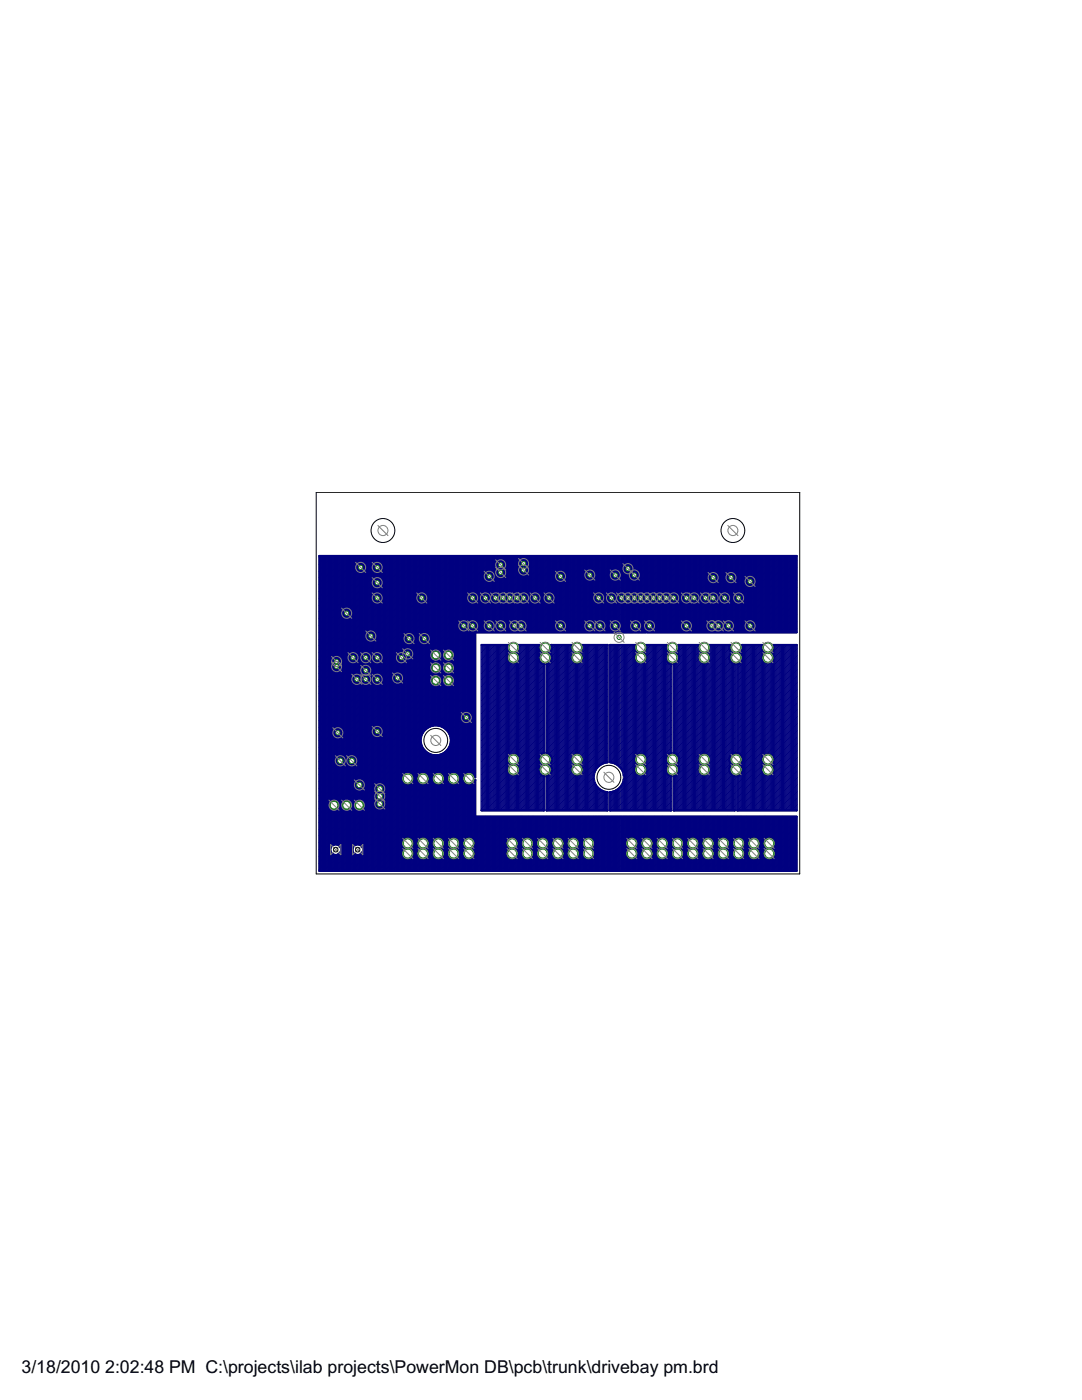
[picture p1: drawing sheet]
<svg xmlns="http://www.w3.org/2000/svg" width="216mm" height="279mm" viewBox="0 0 216 279" stroke-linecap="round" stroke-linejoin="round" font-family="sans-serif">
<defs><g id="words">
<g font-size="4">
<text x="4.3" y="274.1">3/18/2010</text>
<text x="21" y="274.1">2:02:48 PM C:\projects\ilab projects\PowerMon DB\pcb\trunk\drivebay pm.brd</text>
</g>
</g></defs>
<g fill="#000080" stroke="#000080" stroke-width=".2">
<path d="M107.6 130.4l.2 .1-.3 .6-.1-.1z"/>
<path d="M107.4 131h.2l-.1 .7-.1-.1z"/>
<path d="M107.4 131.4h.2l.2 .7h-.2z"/>
<path d="M107.6 131.9h.2l.4 .4-.1 .2z"/>
<path d="M108 132.3l.7 .3-.2 .1-.5-.2z"/>
<path d="M108.4 132.5l.2-.1 .1 .2-.2 .1z"/>
<path d="M108.4 132.5h.3l-.1 17.9-.2-.1z"/>
<path d="M108.4 150.2l.2-.1 .1 .2-.2 .1z"/>
<path d="M108 150.4l.5-.3 .2 .2-.6 .3z"/>
<path d="M108 150.3l.2 .2-.5 .5-.1-.2z"/>
<path d="M107.6 150.7l.2 .2-.3 .5-.1-.1z"/>
<path d="M107.4 151.3h.2l-.1 .7-.1-.1z"/>
<path d="M107.4 151.7h.2l.2 .7h-.2z"/>
<path d="M107.6 152.3l.2-.1 .3 .4-.2 .1z"/>
<path d="M107.9 152.4l.2 .2-.4 .4-.1-.2z"/>
<path d="M107.6 152.8l.2 .1-.3 .6-.1-.2z"/>
<path d="M107.4 153.3h.2l-.1 .7-.1-.1z"/>
<path d="M107.4 153.8h.2l.2 .6h-.2z"/>
<path d="M107.6 154.3l.2-.1 .4 .5-.2 .1z"/>
<path d="M108 154.6l.6 .2v.2l-.6-.2z"/>
<path d="M108.4 154.9l.2-.1 .1 .2h-.2z"/>
<path d="M108.4 154.9h.3l-.1 6.9h-.2z"/>
<path d="M96 161.7l12.6-.1 .1 .2h-12.6z"/>
<path d="M96 128.7h.2v33.1h-.2z"/>
<path d="M96 128.7l11.7-.1v.2l-11.6 .1z"/>
<path d="M107.5 128.6l.2 .1-.2 .4-.1-.1z"/>
<path d="M107.4 128.9h.2l-.1 .7-.1-.1z"/>
<path d="M107.4 129.4h.2l.2 .6h-.2z"/>
<path d="M107.6 129.9l.2-.1 .3 .4-.1 .2z"/>
<path d="M107.6 130.5l.3-.4 .2 .1-.3 .5z"/>
<path d="M108.4 154.8h.2l-.1 7h-.1z"/>
<path d="M108.4 132.5h.2l-.1 17.9-.1-.1z"/>
<path d="M108.1 154.7h.3l-.1 7.1h-.2z"/>
<path d="M108.1 132.4h.3l-.1 18.1-.2-.1z"/>
<path d="M108 154.6h.2l-.1 7.2h-.2z"/>
<path d="M107.9 132.3h.3l-.1 18.3-.2-.1z"/>
<path d="M107.7 154.4h.2v7.4h-.2z"/>
<path d="M107.7 152.4h.2v.5l-.2-.1z"/>
<path d="M107.7 132.1h.2v18.7h-.2z"/>
<path d="M107.7 130h.2v.5h-.2z"/>
<path d="M107.5 154.1h.2v7.7h-.2z"/>
<path d="M107.5 152h.2v1.2l-.2-.1z"/>
<path d="M107.5 131.7h.2v19.5l-.2-.1z"/>
<path d="M107.5 129.7h.2v1.2l-.2-.1z"/>
<path d="M107.3 128.7h.2l-.1 33.1h-.1z"/>
<path d="M107 128.7h.3l-.1 33.1h-.2z"/>
<path d="M106.8 128.7h.3l-.1 33.1h-.2z"/>
<path d="M106.6 128.7h.2v33.1h-.2z"/>
<path d="M106.4 128.7h.2v33.1h-.2z"/>
<path d="M106.1 128.7h.3l-.1 33.1h-.2z"/>
<path d="M105.9 128.7h.3l-.1 33.1h-.2z"/>
<path d="M105.7 128.7h.2v33.1h-.2z"/>
<path d="M105.5 128.7h.2v33.1h-.2z"/>
<path d="M105.2 128.7h.3l-.1 33.1h-.2z"/>
<path d="M105 128.7h.3l-.1 33.1h-.2z"/>
<path d="M104.8 128.7h.3l-.1 33.1h-.2z"/>
<path d="M104.6 128.7h.2v33.1h-.2z"/>
<path d="M104.4 128.7h.2l-.1 33.1h-.1z"/>
<path d="M104.1 128.7h.3l-.1 33.1h-.2z"/>
<path d="M103.9 128.7h.3l-.1 33.1h-.2z"/>
<path d="M103.7 128.7h.2v33.1h-.2z"/>
<path d="M103.5 128.7h.2v33.1h-.2z"/>
<path d="M103.3 128.7h.2l-.1 33.1h-.1z"/>
<path d="M103 128.7h.3l-.1 33.1h-.2z"/>
<path d="M102.8 128.7h.3l-.1 33.1h-.2z"/>
<path d="M102.6 128.7h.2v33.1h-.2z"/>
<path d="M102.4 128.7h.2v33.1h-.2z"/>
<path d="M102.1 128.7h.3l-.1 33.1h-.2z"/>
<path d="M101.9 128.7h.3l-.1 33.1h-.2z"/>
<path d="M101.7 128.7h.2v33.1h-.2z"/>
<path d="M101.5 128.7h.2v33.1h-.2z"/>
<path d="M101.2 128.7h.3l-.1 33.1h-.2z"/>
<path d="M101 128.7h.3l-.1 33.1h-.2z"/>
<path d="M100.8 128.7h.2v33.1h-.2z"/>
<path d="M100.6 128.7h.2v33.1h-.2z"/>
<path d="M100.4 128.7h.2l-.1 33.1h-.1z"/>
<path d="M100.1 128.7h.3l-.1 33.1h-.2z"/>
<path d="M99.9 128.7h.3l-.1 33.1h-.2z"/>
<path d="M99.7 128.7h.2v33.1h-.2z"/>
<path d="M99.5 128.7h.2v33.1h-.2z"/>
<path d="M99.3 128.7h.2l-.1 33.1h-.1z"/>
<path d="M99 128.7h.3l-.1 33.1h-.2z"/>
<path d="M98.8 128.7h.3l-.1 33.1h-.2z"/>
<path d="M98.6 128.7h.2v33.1h-.2z"/>
<path d="M98.4 128.7h.2v33.1h-.2z"/>
<path d="M98.1 128.7h.3l-.1 33.1h-.2z"/>
<path d="M97.9 128.7h.3l-.1 33.1h-.2z"/>
<path d="M97.7 128.7h.3l-.1 33.1h-.2z"/>
<path d="M97.5 128.7h.2v33.1h-.2z"/>
<path d="M97.3 128.7h.2v33.1h-.2z"/>
<path d="M97 128.7h.3l-.1 33.1h-.2z"/>
<path d="M96.8 128.7h.3l-.1 33.1h-.2z"/>
<path d="M96.6 128.7h.2v33.1h-.2z"/>
<path d="M96.4 128.7h.2v33.1h-.2z"/>
<path d="M96.1 128.7h.3l-.1 33.1h-.2z"/>
<path d="M121.1 128.7h.2v23.5h-.2z"/>
<path d="M120.9 152.1l.4-.1v.2h-.3z"/>
<path d="M120.2 152.2l.9-.2 .1 .1-.9 .4z"/>
<path d="M119.5 152.6l.8-.4 .2 .1-.8 .6z"/>
<path d="M118.9 153.2l.7-.6 .2 .1-.7 .7z"/>
<path d="M119 153.2l.2 .1-.5 .8-.1-.2z"/>
<path d="M118.6 153.9h.2l-.3 1-.2-.2z"/>
<path d="M118.3 154.7h.3l-.1 .9h-.2z"/>
<path d="M118.4 155.4h.2l.2 .9-.1 .1z"/>
<path d="M118.6 156.2h.2l.4 .8-.1 .1z"/>
<path d="M118.9 156.9l.2-.1 .7 .8h-.2z"/>
<path d="M119.6 157.4l.9 .5-.2 .2-.8-.5z"/>
<path d="M120.2 157.8l1 .2v.2l-1-.2z"/>
<path d="M120.9 158.1l.4-.1v.2h-.3z"/>
<path d="M121.1 158.1h.2v3.7h-.2z"/>
<path d="M108.9 161.7l12.4-.1v.2h-12.3z"/>
<path d="M108.9 154.9h.3l-.1 6.9h-.2z"/>
<path d="M108.9 154.9l.2-.1 .1 .2h-.2z"/>
<path d="M109 154.8l.5-.2 .2 .1-.6 .3z"/>
<path d="M109.4 154.6l.5-.4 .1 .1-.4 .5z"/>
<path d="M110 153.8l.2 .1-.3 .6-.1-.2z"/>
<path d="M110 153.3h.2v.7l-.2-.1z"/>
<path d="M109.8 152.8h.2l.2 .6h-.2z"/>
<path d="M109.5 152.5l.2-.1 .3 .5-.1 .1z"/>
<path d="M109.5 152.5l.4-.3 .1 .1-.3 .4z"/>
<path d="M110 151.7l.2 .1-.3 .6-.1-.1z"/>
<path d="M110 151.3h.2v.7l-.2-.1z"/>
<path d="M109.8 150.7h.2l.2 .7h-.2z"/>
<path d="M109.4 150.4l.2-.1 .4 .6-.1 .1z"/>
<path d="M109 150.2l.6 .2v.2l-.6-.2z"/>
<path d="M108.9 150.2l.2-.1 .1 .2-.2 .1z"/>
<path d="M108.9 132.5h.3l-.1 17.9-.2-.1z"/>
<path d="M108.9 132.5l.2-.1 .1 .2-.2 .1z"/>
<path d="M109 132.5l.5-.3 .2 .2-.6 .3z"/>
<path d="M109.4 132.3l.5-.4h.1l-.4 .6z"/>
<path d="M110 131.4l.2 .1-.3 .6-.1-.1z"/>
<path d="M110 131h.2v.7l-.2-.1z"/>
<path d="M109.8 130.4h.2l.2 .7h-.2z"/>
<path d="M109.5 130.2l.2-.1 .3 .4v.2z"/>
<path d="M109.5 130.2l.4-.4 .1 .1-.3 .5z"/>
<path d="M110 129.4l.2 .1-.3 .6-.1-.1z"/>
<path d="M110 128.9h.2v.7l-.2-.1z"/>
<path d="M109.9 128.6h.2l.1 .5h-.2z"/>
<path d="M109.9 128.7l11.4-.1v.2l-11.4 .1z"/>
<path d="M121 158.1h.3l-.1 3.7h-.2z"/>
<path d="M121 128.7h.3l-.1 23.5h-.2z"/>
<path d="M120.8 158h.3l-.1 3.8h-.2z"/>
<path d="M120.8 128.7h.3l-.1 23.6-.2-.1z"/>
<path d="M120.6 158h.2v3.8h-.2z"/>
<path d="M120.6 128.7h.2v23.6h-.2z"/>
<path d="M120.4 157.8l.2 .1-.1 3.9h-.1z"/>
<path d="M120.4 128.7h.2l-.1 23.7-.1-.1z"/>
<path d="M120.1 157.8h.3l-.1 4h-.2z"/>
<path d="M120.1 128.7h.3l-.1 23.8-.2-.1z"/>
<path d="M119.9 157.7h.3l-.1 4.1h-.2z"/>
<path d="M119.9 128.7h.3l-.1 23.9-.2-.1z"/>
<path d="M119.7 157.6h.2v4.2h-.2z"/>
<path d="M119.7 128.7h.2v24h-.2z"/>
<path d="M119.5 157.4h.2v4.4h-.2z"/>
<path d="M119.5 128.7h.2v24.2l-.2-.1z"/>
<path d="M119.2 157.2h.3l-.1 4.6h-.2z"/>
<path d="M119.2 128.7h.3l-.1 24.4-.2-.1z"/>
<path d="M119 157h.3l-.1 4.8h-.2z"/>
<path d="M119 128.7h.3l-.1 24.6h-.2z"/>
<path d="M118.8 156.7h.2v5.1h-.2z"/>
<path d="M118.8 128.7h.2v25l-.2-.1z"/>
<path d="M118.6 156.3h.2v5.5h-.2z"/>
<path d="M118.6 128.7h.2v25.4l-.2-.1z"/>
<path d="M118.3 155.5h.3l-.1 6.3h-.2z"/>
<path d="M118.3 128.7h.3l-.1 26.1h-.2z"/>
<path d="M118.1 128.7h.3l-.1 33.1h-.2z"/>
<path d="M117.9 128.7h.3l-.1 33.1h-.2z"/>
<path d="M117.7 128.7h.2v33.1h-.2z"/>
<path d="M117.5 128.7h.2l-.1 33.1h-.1z"/>
<path d="M117.2 128.7h.3l-.1 33.1h-.2z"/>
<path d="M117 128.7h.3l-.1 33.1h-.2z"/>
<path d="M116.8 128.7h.3l-.1 33.1h-.2z"/>
<path d="M116.6 128.7h.2v33.1h-.2z"/>
<path d="M116.4 128.7h.2l-.1 33.1h-.1z"/>
<path d="M116.1 128.7h.3l-.1 33.1h-.2z"/>
<path d="M115.9 128.7h.3l-.1 33.1h-.2z"/>
<path d="M115.7 128.7h.2v33.1h-.2z"/>
<path d="M115.5 128.7h.2v33.1h-.2z"/>
<path d="M115.2 128.7h.3l-.1 33.1h-.2z"/>
<path d="M115 128.7h.3l-.1 33.1h-.2z"/>
<path d="M114.8 128.7h.2v33.1h-.2z"/>
<path d="M114.6 128.7h.2v33.1h-.2z"/>
<path d="M114.3 128.7h.3l-.1 33.1h-.2z"/>
<path d="M114.1 128.7h.3l-.1 33.1h-.2z"/>
<path d="M113.9 128.7h.3l-.1 33.1h-.2z"/>
<path d="M113.7 128.7h.2v33.1h-.2z"/>
<path d="M113.5 128.7h.2l-.1 33.1h-.1z"/>
<path d="M113.2 128.7h.3l-.1 33.1h-.2z"/>
<path d="M113 128.7h.3l-.1 33.1h-.2z"/>
<path d="M112.8 128.7h.3l-.1 33.1h-.2z"/>
<path d="M112.6 128.7h.2v33.1h-.2z"/>
<path d="M112.4 128.7h.2l-.1 33.1h-.1z"/>
<path d="M112.1 128.7h.3l-.1 33.1h-.2z"/>
<path d="M111.9 128.7h.3l-.1 33.1h-.2z"/>
<path d="M111.7 128.7h.2v33.1h-.2z"/>
<path d="M111.5 128.7h.2v33.1h-.2z"/>
<path d="M111.2 128.7h.3l-.1 33.1h-.2z"/>
<path d="M111 128.7h.3l-.1 33.1h-.2z"/>
<path d="M110.8 128.7h.2v33.1h-.2z"/>
<path d="M110.6 128.7h.2v33.1h-.2z"/>
<path d="M110.4 128.7h.2v33.1h-.2z"/>
<path d="M110.1 128.7h.3l-.1 33.1h-.2z"/>
<path d="M109.9 153.9h.3l-.1 7.9h-.2z"/>
<path d="M109.9 151.9h.3l-.1 1.5-.2-.1z"/>
<path d="M109.9 131.6h.3l-.1 19.7h-.2z"/>
<path d="M109.9 129.6h.3l-.1 1.4-.2-.1z"/>
<path d="M109.9 128.7h.3l-.1 .3-.2-.1z"/>
<path d="M109.7 154.4h.2v7.4h-.2z"/>
<path d="M109.7 152.3h.2v.6l-.2-.1z"/>
<path d="M109.7 132h.2v18.9l-.2-.1z"/>
<path d="M109.7 130h.2v.6l-.2-.1z"/>
<path d="M109.5 154.6h.2v7.2h-.2z"/>
<path d="M109.5 132.2h.2v18.5l-.2-.1z"/>
<path d="M109.2 154.7h.3l-.1 7.1h-.2z"/>
<path d="M109.2 132.4h.3l-.1 18.1h-.2z"/>
<path d="M109 154.8h.3l-.1 7h-.2z"/>
<path d="M109 132.5h.3l-.1 17.9h-.2z"/>
<path d="M133 130.4l.2 .1-.3 .6-.2-.1z"/>
<path d="M132.8 130.9l.2 .1-.1 .7-.1-.1z"/>
<path d="M132.8 131.4h.2l.2 .7h-.2z"/>
<path d="M133 131.9h.1l.5 .5-.2 .1z"/>
<path d="M133.3 132.3l.7 .2v.2l-.7-.2z"/>
<path d="M133.8 132.5l.2-.1 .1 .2-.2 .1z"/>
<path d="M133.8 132.5h.3l-.1 17.9-.2-.1z"/>
<path d="M133.9 150.1l.2 .1-.1 .2-.2-.1z"/>
<path d="M133.3 150.4l.6-.3 .2 .2-.6 .3z"/>
<path d="M133.4 150.3l.2 .2-.6 .5v-.2z"/>
<path d="M133 150.7l.2 .2-.3 .5-.2-.1z"/>
<path d="M132.8 151.2l.2 .1-.1 .7-.1-.1z"/>
<path d="M132.8 151.7h.2l.2 .7h-.2z"/>
<path d="M133 152.2l.5 .4-.2 .1-.3-.3z"/>
<path d="M133.3 152.4l.2 .2-.5 .4v-.2z"/>
<path d="M133 152.8l.2 .1-.3 .6-.2-.2z"/>
<path d="M132.8 153.2l.2 .1-.1 .7-.1-.1z"/>
<path d="M132.8 153.8h.2l.2 .6h-.2z"/>
<path d="M133 154.2l.6 .5-.2 .1-.4-.4z"/>
<path d="M133.3 154.6l.7 .2v.2l-.7-.2z"/>
<path d="M133.9 154.8l.2 .1-.1 .1h-.2z"/>
<path d="M133.9 154.8l.2 .1-.1 6.9h-.2z"/>
<path d="M121.6 161.7l12.4-.1 .1 .2h-12.4z"/>
<path d="M121.6 158.1h.3l-.1 3.7h-.2z"/>
<path d="M121.6 158.1l.3-.1 .1 .2h-.3z"/>
<path d="M121.8 158l.9-.2 .1 .1-.9 .4z"/>
<path d="M122.5 157.8l.8-.4 .2 .1-.8 .6z"/>
<path d="M123.8 156.8l.2 .2-.6 .6h-.2z"/>
<path d="M124.2 156.2l.2 .1-.5 .8-.1-.1z"/>
<path d="M124.4 155.4l.2 .1-.3 .9-.1-.1z"/>
<path d="M124.4 154.6l.2 .1-.1 .9h-.1z"/>
<path d="M124.2 153.8l.2 .1 .2 1-.2-.1z"/>
<path d="M123.8 153.2h.2l.4 .8-.2 .1z"/>
<path d="M123.2 152.7l.2-.1 .6 .7-.2 .1z"/>
<path d="M122.6 152.2l.8 .4v.2l-.9-.4z"/>
<path d="M121.8 152l.9 .2 .1 .2-1-.2z"/>
<path d="M121.6 152.1l.3-.1 .1 .2h-.3z"/>
<path d="M121.6 128.7h.3l-.1 23.5h-.2z"/>
<path d="M121.6 128.7l11.4-.1 .1 .2-11.4 .1z"/>
<path d="M132.9 128.6l.2 .1-.2 .4-.2-.1z"/>
<path d="M132.8 128.9h.2l-.1 .7-.1-.1z"/>
<path d="M132.8 129.4h.2l.2 .6h-.2z"/>
<path d="M133 129.9l.1-.1 .4 .5-.2 .1z"/>
<path d="M133 130.5l.3-.4 .2 .1-.4 .5z"/>
<path d="M133.8 154.7l.1 .1v7h-.2z"/>
<path d="M133.7 132.5h.2v17.9h-.2z"/>
<path d="M133.5 154.6l.2 .1-.1 7.1h-.1z"/>
<path d="M133.5 132.4h.2l-.1 18.1h-.1z"/>
<path d="M133.3 154.5l.2 .1-.1 7.2h-.2z"/>
<path d="M133.2 132.2h.3l-.1 18.5-.2-.1z"/>
<path d="M133.1 154.3h.2l-.1 7.5h-.2z"/>
<path d="M133.1 152.2l.2 .1-.1 .6h-.2z"/>
<path d="M133 132h.3l-.1 18.9-.2-.1z"/>
<path d="M133 130h.3l-.1 .6-.2-.1z"/>
<path d="M132.9 153.8l.2 .1-.1 7.9h-.2z"/>
<path d="M132.9 151.8h.2l-.1 1.6-.2-.1z"/>
<path d="M132.8 131.6h.3l-.1 19.7h-.2z"/>
<path d="M132.8 129.5h.3l-.1 1.6-.2-.1z"/>
<path d="M132.8 128.7h.3l-.1 .3-.2-.1z"/>
<path d="M132.6 128.7h.2v33.1h-.2z"/>
<path d="M132.4 128.7h.2l-.1 33.1h-.1z"/>
<path d="M132.1 128.7h.3l-.1 33.1h-.2z"/>
<path d="M131.9 128.7h.3l-.1 33.1h-.2z"/>
<path d="M131.7 128.7h.3l-.1 33.1h-.2z"/>
<path d="M131.5 128.7h.2l-.1 33.1h-.1z"/>
<path d="M131.3 128.7h.2l-.1 33.1h-.1z"/>
<path d="M131 128.7h.3l-.1 33.1h-.2z"/>
<path d="M130.8 128.7h.3l-.1 33.1h-.2z"/>
<path d="M130.6 128.7h.2l-.1 33.1h-.1z"/>
<path d="M130.4 128.7h.2l-.1 33.1h-.1z"/>
<path d="M130.1 128.7h.3l-.1 33.1h-.2z"/>
<path d="M129.9 128.7h.3l-.1 33.1h-.2z"/>
<path d="M129.7 128.7h.2v33.1h-.2z"/>
<path d="M129.5 128.7h.2l-.1 33.1h-.1z"/>
<path d="M129.2 128.7h.3l-.1 33.1h-.2z"/>
<path d="M129 128.7h.3l-.1 33.1h-.2z"/>
<path d="M128.8 128.7h.3l-.1 33.1h-.2z"/>
<path d="M128.6 128.7h.2v33.1h-.2z"/>
<path d="M128.4 128.7h.2l-.1 33.1h-.1z"/>
<path d="M128.1 128.7h.3l-.1 33.1h-.2z"/>
<path d="M127.9 128.7h.3l-.1 33.1h-.2z"/>
<path d="M127.7 128.7h.3l-.1 33.1h-.2z"/>
<path d="M127.5 128.7h.2l-.1 33.1h-.1z"/>
<path d="M127.3 128.7h.2l-.1 33.1h-.1z"/>
<path d="M127 128.7h.3l-.1 33.1h-.2z"/>
<path d="M126.8 128.7h.3l-.1 33.1h-.2z"/>
<path d="M126.6 128.7h.2l-.1 33.1h-.1z"/>
<path d="M126.4 128.7h.2l-.1 33.1h-.1z"/>
<path d="M126.1 128.7h.3l-.1 33.1h-.2z"/>
<path d="M125.9 128.7h.3l-.1 33.1h-.2z"/>
<path d="M125.7 128.7h.2v33.1h-.2z"/>
<path d="M125.5 128.7h.2l-.1 33.1h-.1z"/>
<path d="M125.2 128.7h.3l-.1 33.1h-.2z"/>
<path d="M125 128.7h.3l-.1 33.1h-.2z"/>
<path d="M124.8 128.7h.3l-.1 33.1h-.2z"/>
<path d="M124.6 128.7h.2v33.1h-.2z"/>
<path d="M124.4 155.4l.2 .1-.1 6.3h-.1z"/>
<path d="M124.4 128.7h.2l-.1 26.1-.1-.1z"/>
<path d="M124.2 156.2l.2 .1-.1 5.5h-.2z"/>
<path d="M124.1 128.7h.3l-.1 25.3h-.2z"/>
<path d="M124 156.6l.2 .1-.1 5.1h-.2z"/>
<path d="M123.9 128.7h.3l-.1 24.9h-.2z"/>
<path d="M123.7 157h.3l-.1 4.8h-.2z"/>
<path d="M123.7 128.7h.3l-.1 24.6-.2-.1z"/>
<path d="M123.4 157.2h.3l-.1 4.6h-.2z"/>
<path d="M123.4 128.7h.3l-.1 24.4-.2-.1z"/>
<path d="M123.2 157.4h.3l-.1 4.4h-.2z"/>
<path d="M123.2 128.7h.3l-.1 24.2-.2-.1z"/>
<path d="M123 157.6h.3l-.1 4.2h-.2z"/>
<path d="M123 128.7h.3l-.1 24h-.2z"/>
<path d="M122.8 157.7h.2v4.1h-.2z"/>
<path d="M122.8 128.7h.2v23.9l-.2-.1z"/>
<path d="M122.6 157.8h.2v4h-.2z"/>
<path d="M122.6 128.7h.2v23.8l-.2-.1z"/>
<path d="M122.3 157.9h.3l-.1 3.9h-.2z"/>
<path d="M122.3 128.7h.3l-.1 23.7-.2-.1z"/>
<path d="M122.1 158h.3l-.1 3.8h-.2z"/>
<path d="M122.1 128.7h.3l-.1 23.6h-.2z"/>
<path d="M121.9 158.1h.3l-.1 3.7h-.2z"/>
<path d="M121.9 128.7h.3l-.1 23.6-.2-.1z"/>
<path d="M121.7 158.1h.2v3.7h-.2z"/>
<path d="M121.7 128.7h.2v23.5h-.2z"/>
<path d="M145.7 130.4l.2 .1-.3 .6-.2-.1z"/>
<path d="M145.5 130.9l.2 .1-.1 .7-.1-.1z"/>
<path d="M145.5 131.4h.2l.2 .7h-.2z"/>
<path d="M145.6 131.9h.2l.5 .5-.2 .1z"/>
<path d="M146 132.3l.7 .3-.1 .1-.6-.2z"/>
<path d="M146.5 132.5l.2-.1v.2l-.1 .1z"/>
<path d="M146.5 132.5h.2v17.9l-.2-.1z"/>
<path d="M146.6 150.1l.1 .1v.2l-.2-.1z"/>
<path d="M146 150.4l.6-.3 .1 .2-.5 .3z"/>
<path d="M146.1 150.3l.2 .2-.6 .5-.1-.2z"/>
<path d="M145.7 150.7l.2 .1-.3 .6-.2-.1z"/>
<path d="M145.5 151.2l.2 .1-.1 .7-.1-.1z"/>
<path d="M145.5 151.7h.2l.2 .7h-.2z"/>
<path d="M145.7 152.2l.5 .3-.1 .2-.5-.3z"/>
<path d="M146 152.4l.2 .2-.5 .4-.1-.2z"/>
<path d="M145.7 152.8l.2 .1-.3 .6-.2-.2z"/>
<path d="M145.5 153.2l.2 .1-.1 .7-.1-.1z"/>
<path d="M145.5 153.8h.2l.2 .6h-.2z"/>
<path d="M145.7 154.2l.6 .5-.2 .1-.5-.4z"/>
<path d="M146 154.6l.7 .2v.2l-.7-.2z"/>
<path d="M146.6 154.8l.1 .1v.1h-.2z"/>
<path d="M146.6 154.8l.1 .1v6.9h-.2z"/>
<path d="M134.4 161.6h12.3v.2h-12.3z"/>
<path d="M134.4 154.8l.2 .1-.1 6.9h-.2z"/>
<path d="M134.4 154.8l.2 .1-.1 .1h-.2z"/>
<path d="M134.3 154.8l.6-.2 .1 .1-.5 .3z"/>
<path d="M135.2 154.2l.2 .2-.5 .4-.1-.2z"/>
<path d="M135.4 153.8l.2 .1-.3 .6-.2-.2z"/>
<path d="M135.4 153.2l.2 .1-.1 .7-.1-.1z"/>
<path d="M135.2 152.8h.2l.2 .5-.1 .2z"/>
<path d="M134.9 152.4l.5 .5-.2 .1-.3-.4z"/>
<path d="M135.2 152.2l.2 .2-.5 .3v-.2z"/>
<path d="M135.4 151.7l.2 .1-.3 .6-.2-.1z"/>
<path d="M135.4 151.2l.2 .1-.1 .7-.1-.1z"/>
<path d="M135.2 150.7h.2l.2 .7h-.2z"/>
<path d="M134.9 150.3l.5 .6-.2 .1-.4-.5z"/>
<path d="M134.3 150.2l.7 .2v.2l-.7-.2z"/>
<path d="M134.4 150.1l.2 .1-.1 .2-.2-.1z"/>
<path d="M134.3 132.5h.3l-.1 17.9-.2-.1z"/>
<path d="M134.3 132.5l.2-.1 .1 .2-.2 .1z"/>
<path d="M134.3 132.5l.6-.3 .1 .2-.5 .3z"/>
<path d="M135.2 131.9l.2 .1-.5 .5-.1-.2z"/>
<path d="M135.4 131.4l.2 .1-.3 .6-.2-.1z"/>
<path d="M135.4 131h.2l-.1 .7-.1-.1z"/>
<path d="M135.2 130.4h.2l.2 .6-.1 .1z"/>
<path d="M134.9 130.2l.1-.1 .4 .5-.2 .1z"/>
<path d="M135.2 129.8l.2 .2-.5 .4v-.2z"/>
<path d="M135.4 129.4l.2 .1-.3 .6-.2-.1z"/>
<path d="M135.4 128.9h.2l-.1 .7-.1-.1z"/>
<path d="M135.3 128.6h.2l.1 .5h-.2z"/>
<path d="M135.3 128.7l10.4-.1 .1 .2-10.5 .1z"/>
<path d="M145.6 128.6l.2 .1-.2 .4-.2-.1z"/>
<path d="M145.5 128.9h.2l-.1 .7-.1-.1z"/>
<path d="M145.5 129.4h.2l.2 .6h-.2z"/>
<path d="M145.6 129.9l.2-.1 .4 .5-.2 .1z"/>
<path d="M145.6 130.5l.4-.4 .2 .1-.4 .5z"/>
<path d="M146.4 154.7l.2 .1-.1 7h-.2z"/>
<path d="M146.3 132.4h.3l-.1 18.1-.2-.1z"/>
<path d="M146.2 154.6l.2 .1-.1 7.1h-.2z"/>
<path d="M146.1 132.4h.3l-.1 18.1h-.2z"/>
<path d="M146 154.5h.2l-.1 7.3h-.2z"/>
<path d="M146 152.4l.2 .1-.1 .2h-.2z"/>
<path d="M145.9 132.2h.3l-.1 18.5-.2-.1z"/>
<path d="M146 130.1l.2 .1-.1 .2-.2-.1z"/>
<path d="M145.8 154.2l.1 .1v7.5h-.2z"/>
<path d="M145.8 152.2l.1 .1v.7l-.2-.1z"/>
<path d="M145.7 132h.2v18.9h-.2z"/>
<path d="M145.7 129.9h.2v.7h-.2z"/>
<path d="M145.5 128.7h.2l-.1 33.1h-.1z"/>
<path d="M145.2 128.7h.3l-.1 33.1h-.2z"/>
<path d="M145 128.7h.3l-.1 33.1h-.2z"/>
<path d="M144.8 128.7h.3l-.1 33.1h-.2z"/>
<path d="M144.6 128.7h.2l-.1 33.1h-.1z"/>
<path d="M144.4 128.7h.2l-.1 33.1h-.1z"/>
<path d="M144.1 128.7h.3l-.1 33.1h-.2z"/>
<path d="M143.9 128.7h.3l-.1 33.1h-.2z"/>
<path d="M143.7 128.7h.2l-.1 33.1h-.1z"/>
<path d="M143.5 128.7h.2l-.1 33.1h-.1z"/>
<path d="M143.2 128.7h.3l-.1 33.1h-.2z"/>
<path d="M143 128.7h.3l-.1 33.1h-.2z"/>
<path d="M142.8 128.7h.2v33.1h-.2z"/>
<path d="M142.6 128.7h.2l-.1 33.1h-.1z"/>
<path d="M142.3 128.7h.3l-.1 33.1h-.2z"/>
<path d="M142.1 128.7h.3l-.1 33.1h-.2z"/>
<path d="M141.9 128.7h.3l-.1 33.1h-.2z"/>
<path d="M141.7 128.7h.2v33.1h-.2z"/>
<path d="M141.5 128.7h.2l-.1 33.1h-.1z"/>
<path d="M141.2 128.7h.3l-.1 33.1h-.2z"/>
<path d="M141 128.7h.3l-.1 33.1h-.2z"/>
<path d="M140.8 128.7h.3l-.1 33.1h-.2z"/>
<path d="M140.6 128.7h.2l-.1 33.1h-.1z"/>
<path d="M140.4 128.7h.2l-.1 33.1h-.1z"/>
<path d="M140.1 128.7h.3l-.1 33.1h-.2z"/>
<path d="M139.9 128.7h.3l-.1 33.1h-.2z"/>
<path d="M139.7 128.7h.2l-.1 33.1h-.1z"/>
<path d="M139.5 128.7h.2l-.1 33.1h-.1z"/>
<path d="M139.2 128.7h.3l-.1 33.1h-.2z"/>
<path d="M139 128.7h.3l-.1 33.1h-.2z"/>
<path d="M138.8 128.7h.2v33.1h-.2z"/>
<path d="M138.6 128.7h.2l-.1 33.1h-.1z"/>
<path d="M138.3 128.7h.3l-.1 33.1h-.2z"/>
<path d="M138.1 128.7h.3l-.1 33.1h-.2z"/>
<path d="M137.9 128.7h.3l-.1 33.1h-.2z"/>
<path d="M137.7 128.7h.2v33.1h-.2z"/>
<path d="M137.5 128.7h.2l-.1 33.1h-.1z"/>
<path d="M137.2 128.7h.3l-.1 33.1h-.2z"/>
<path d="M137 128.7h.3l-.1 33.1h-.2z"/>
<path d="M136.8 128.7h.3l-.1 33.1h-.2z"/>
<path d="M136.6 128.7h.2l-.1 33.1h-.1z"/>
<path d="M136.4 128.7h.2l-.1 33.1h-.1z"/>
<path d="M136.1 128.7h.3l-.1 33.1h-.2z"/>
<path d="M135.9 128.7h.3l-.1 33.1h-.2z"/>
<path d="M135.7 128.7h.2l-.1 33.1h-.1z"/>
<path d="M135.5 128.7h.2l-.1 33.1h-.1z"/>
<path d="M135.3 154l.2 .1-.1 7.7h-.2z"/>
<path d="M135.3 152l.2 .1-.1 1.1-.2-.1z"/>
<path d="M135.2 131.7h.3l-.1 19.5-.2-.1z"/>
<path d="M135.3 129.6l.2 .1-.1 1.2-.2-.1z"/>
<path d="M135.1 154.3l.2 .1-.1 7.4h-.2z"/>
<path d="M135.1 152.3l.2 .1-.1 .4h-.2z"/>
<path d="M135 132.1h.3l-.1 18.7-.2-.1z"/>
<path d="M135 130h.3l-.1 .5-.2-.1z"/>
<path d="M134.9 154.6h.2l-.1 7.2h-.2z"/>
<path d="M134.8 132.3h.3l-.1 18.3-.2-.1z"/>
<path d="M134.6 154.7h.2l-.1 7.1h-.1z"/>
<path d="M134.6 132.4h.2l-.1 18.1-.1-.1z"/>
<path d="M134.4 154.7l.2 .1-.1 7h-.1z"/>
<path d="M134.4 132.5h.2l-.1 17.9-.1-.1z"/>
<path d="M147.1 154.8l.2 .1-.1 6.9h-.2z"/>
<path d="M147.1 154.8l.2 .2h-.2z"/>
<path d="M147 154.8l.6-.2 .1 .1-.5 .3z"/>
<path d="M147.9 154.2l.2 .2-.5 .4-.1-.2z"/>
<path d="M148.1 153.8l.2 .1-.3 .6-.2-.2z"/>
<path d="M148.1 153.2l.2 .1-.1 .7-.1-.1z"/>
<path d="M147.9 152.8h.2l.2 .6h-.2z"/>
<path d="M147.6 152.5l.2-.1 .3 .5-.2 .1z"/>
<path d="M147.9 152.2l.2 .2-.5 .3v-.2z"/>
<path d="M148.1 151.7l.2 .1-.3 .6-.2-.1z"/>
<path d="M148.1 151.2l.2 .1-.1 .7-.1-.1z"/>
<path d="M147.9 150.7h.2l.2 .7h-.2z"/>
<path d="M147.5 150.4l.2-.1 .4 .6-.2 .1z"/>
<path d="M147 150.2l.7 .2v.2l-.7-.2z"/>
<path d="M147.1 150.1l.2 .2-.2 .1z"/>
<path d="M147 132.5h.3l-.1 17.9-.2-.1z"/>
<path d="M147 132.5l.2-.1 .1 .2-.2 .1z"/>
<path d="M147 132.5l.6-.3 .1 .2-.5 .3z"/>
<path d="M147.9 131.9l.2 .1-.5 .5-.1-.2z"/>
<path d="M148.1 131.4l.2 .1-.3 .6-.2-.1z"/>
<path d="M148.1 131h.2l-.1 .7-.1-.1z"/>
<path d="M147.9 130.4h.2l.2 .7h-.2z"/>
<path d="M147.6 130.2l.1-.1 .4 .5-.2 .1z"/>
<path d="M147.9 129.8l.2 .2-.4 .4-.1-.2z"/>
<path d="M148.1 129.4l.2 .1-.3 .6-.2-.2z"/>
<path d="M148.1 128.9h.2l-.1 .7-.1-.1z"/>
<path d="M148 128.6h.2l.1 .5h-.2z"/>
<path d="M148 128.7l11-.1 .1 .2-11.1 .1z"/>
<path d="M158.8 128.7h.3l-.1 33.1h-.2z"/>
<path d="M147.1 161.6h11.9l.1 .2h-12z"/>
<path d="M158.8 128.7h.2v33.1h-.2z"/>
<path d="M158.6 128.7h.2l-.1 33.1h-.1z"/>
<path d="M158.3 128.7h.3l-.1 33.1h-.2z"/>
<path d="M158.1 128.7h.3l-.1 33.1h-.2z"/>
<path d="M157.9 128.7h.3l-.1 33.1h-.2z"/>
<path d="M157.7 128.7h.2l-.1 33.1h-.1z"/>
<path d="M157.5 128.7h.2l-.1 33.1h-.1z"/>
<path d="M157.2 128.7h.3l-.1 33.1h-.2z"/>
<path d="M157 128.7h.3l-.1 33.1h-.2z"/>
<path d="M156.8 128.7h.2v33.1h-.2z"/>
<path d="M156.6 128.7h.2l-.1 33.1h-.1z"/>
<path d="M156.3 128.7h.3l-.1 33.1h-.2z"/>
<path d="M156.1 128.7h.3l-.1 33.1h-.2z"/>
<path d="M155.9 128.7h.2v33.1h-.2z"/>
<path d="M155.7 128.7h.2v33.1h-.2z"/>
<path d="M155.4 128.7h.3l-.1 33.1h-.2z"/>
<path d="M155.2 128.7h.3l-.1 33.1h-.2z"/>
<path d="M155 128.7h.3l-.1 33.1h-.2z"/>
<path d="M154.8 128.7h.2v33.1h-.2z"/>
<path d="M154.6 128.7h.2l-.1 33.1h-.1z"/>
<path d="M154.3 128.7h.3l-.1 33.1h-.2z"/>
<path d="M154.1 128.7h.3l-.1 33.1h-.2z"/>
<path d="M153.9 128.7h.3l-.1 33.1h-.2z"/>
<path d="M153.7 128.7h.2l-.1 33.1h-.1z"/>
<path d="M153.5 128.7h.2l-.1 33.1h-.1z"/>
<path d="M153.2 128.7h.3l-.1 33.1h-.2z"/>
<path d="M153 128.7h.3l-.1 33.1h-.2z"/>
<path d="M152.8 128.7h.2v33.1h-.2z"/>
<path d="M152.6 128.7h.2l-.1 33.1h-.1z"/>
<path d="M152.3 128.7h.3l-.1 33.1h-.2z"/>
<path d="M152.1 128.7h.3l-.1 33.1h-.2z"/>
<path d="M151.9 128.7h.2v33.1h-.2z"/>
<path d="M151.7 128.7h.2l-.1 33.1h-.1z"/>
<path d="M151.4 128.7h.3l-.1 33.1h-.2z"/>
<path d="M151.2 128.7h.3l-.1 33.1h-.2z"/>
<path d="M151 128.7h.3l-.1 33.1h-.2z"/>
<path d="M150.8 128.7h.2v33.1h-.2z"/>
<path d="M150.6 128.7h.2l-.1 33.1h-.1z"/>
<path d="M150.3 128.7h.3l-.1 33.1h-.2z"/>
<path d="M150.1 128.7h.3l-.1 33.1h-.2z"/>
<path d="M149.9 128.7h.3l-.1 33.1h-.2z"/>
<path d="M149.7 128.7h.2l-.1 33.1h-.1z"/>
<path d="M149.5 128.7h.2l-.1 33.1h-.1z"/>
<path d="M149.2 128.7h.3l-.1 33.1h-.2z"/>
<path d="M149 128.7h.3l-.1 33.1h-.2z"/>
<path d="M148.8 128.7h.2l-.1 33.1h-.1z"/>
<path d="M148.6 128.7h.2l-.1 33.1h-.1z"/>
<path d="M148.3 128.7h.3l-.1 33.1h-.2z"/>
<path d="M148.1 128.7h.3l-.1 33.1h-.2z"/>
<path d="M148 154.1l.1 .1v7.6h-.2z"/>
<path d="M148 152.1h.1v1l-.2-.1z"/>
<path d="M147.9 131.8h.2v19.3l-.2-.1z"/>
<path d="M147.9 129.8h.2v1l-.2-.1z"/>
<path d="M147.7 154.4l.2 .1-.1 7.3h-.1z"/>
<path d="M147.7 152.3l.2 .1-.1 .4-.1-.1z"/>
<path d="M147.7 132.1h.2l-.1 18.7-.1-.1z"/>
<path d="M147.7 130.1h.2l-.1 .4-.1-.1z"/>
<path d="M147.5 154.6l.2 .1-.1 7.1h-.2z"/>
<path d="M147.4 132.3h.3l-.1 18.3-.2-.1z"/>
<path d="M147.3 154.7h.2l-.1 7.1h-.2z"/>
<path d="M147.2 132.4h.3l-.1 18.1-.2-.1z"/>
<path d="M158.9 110.9h.2l-.1 15.4-.1-.1z"/>
<path d="M94.7 126.2l64.3-.1 .1 .1-64.3 .1z"/>
<path d="M94.7 126.2h.2v29h-.2z"/>
<path d="M94.6 154.6h.1l.3 .5-.2 .1z"/>
<path d="M94.2 154.2h.1l.4 .5h-.1z"/>
<path d="M93.7 154l.7 .3-.1 .1-.6-.2z"/>
<path d="M93.2 154.1l.7-.1v.1l-.6 .1z"/>
<path d="M92.8 154.2l.5-.2 .1 .1-.6 .3z"/>
<path d="M92.4 154.6l.4-.4h.1l-.4 .5z"/>
<path d="M92.4 154.6h.2l-.3 .6-.1-.1z"/>
<path d="M92.2 155l.2 .1-.1 .6h-.1z"/>
<path d="M92.2 155.5h.2l.2 .6-.1 .1z"/>
<path d="M92.4 156h.1l.4 .5h-.1z"/>
<path d="M92.8 156.4l.6 .1v.2l-.6-.2z"/>
<path d="M93.2 156.6l.7-.1v.2h-.6z"/>
<path d="M93.7 156.5l.6-.2 .1 .1-.6 .4z"/>
<path d="M94.6 156l.1 .1-.5 .4v-.1z"/>
<path d="M94.7 155.6h.3l-.4 .6-.1-.1z"/>
<path d="M94.7 155.6h.2v7.5l-.2-.1z"/>
<path d="M94.7 162.9h64.3l.1 .1-64.3 .1z"/>
<path d="M158.9 162.9h.2l-.1 11-.1-.1z"/>
<path d="M63.6 173.8l95.4-.1 .1 .1-95.4 .1z"/>
<path d="M63.6 110.9h.2v63l-.2-.1z"/>
<path d="M63.6 110.9l95.4-.1 .1 .2-95.4 .1z"/>
<path d="M90.1 154.1l.7-.1 .1 .1-.7 .1z"/>
<path d="M89.7 154.2l.6-.2 .1 .1-.6 .3z"/>
<path d="M89.3 154.6l.4-.4h.2l-.4 .5z"/>
<path d="M89.3 154.6h.2l-.3 .6-.1-.1z"/>
<path d="M89.1 155.1h.2v.6h-.2z"/>
<path d="M89.2 155.5h.1l.2 .6-.1 .1z"/>
<path d="M89.4 156l.5 .4-.1 .1-.5-.4z"/>
<path d="M89.7 156.4l.6 .1v.2l-.6-.2z"/>
<path d="M90.1 156.6l.7-.1 .1 .2h-.7z"/>
<path d="M90.7 156.5l.5-.2 .1 .1-.5 .4z"/>
<path d="M91.5 156l.2 .1-.5 .4-.1-.1z"/>
<path d="M91.7 155.5l.2 .1-.3 .6-.1-.1z"/>
<path d="M91.7 155.1h.2l-.1 .6h-.1z"/>
<path d="M91.5 154.6h.2l.2 .5-.1 .1z"/>
<path d="M91.1 154.2h.2l.4 .5h-.2z"/>
<path d="M90.7 154l.6 .2v.2l-.6-.2z"/>
<path d="M87.1 154.1l.7-.1v.1l-.6 .1z"/>
<path d="M86.7 154.2l.5-.2 .1 .1-.6 .3z"/>
<path d="M86.7 154.2l.1 .1-.5 .4v-.1z"/>
<path d="M86.3 154.6h.2l-.3 .6-.1-.1z"/>
<path d="M86.1 155l.2 .1-.1 .6h-.1z"/>
<path d="M86.1 155.5h.2l.2 .6-.1 .1z"/>
<path d="M86.3 156h.1l.4 .5h-.1z"/>
<path d="M86.7 156.4l.6 .1v.2l-.6-.2z"/>
<path d="M87.1 156.6l.7-.1v.2h-.6z"/>
<path d="M87.6 156.5l.6-.2 .1 .1-.6 .4z"/>
<path d="M88.5 156l.1 .1-.5 .4v-.1z"/>
<path d="M88.6 155.5l.2 .1-.3 .6-.1-.1z"/>
<path d="M88.7 155l.1 .1v.6h-.2z"/>
<path d="M88.5 154.6h.1l.2 .5-.1 .1z"/>
<path d="M88.1 154.2h.1l.4 .5h-.1z"/>
<path d="M87.6 154l.7 .2v.2l-.7-.2z"/>
<path d="M84.1 154.1l.6-.1 .1 .1-.7 .1z"/>
<path d="M83.6 154.2l.6-.2 .1 .1-.6 .3z"/>
<path d="M83.2 154.6l.5-.4h.1l-.4 .5z"/>
<path d="M83.2 154.6h.2l-.3 .6-.1-.1z"/>
<path d="M83 155.1h.2v.6h-.2z"/>
<path d="M83.1 155.5h.1l.2 .6-.1 .1z"/>
<path d="M83.3 156l.5 .4-.1 .1-.5-.4z"/>
<path d="M83.6 156.4l.6 .1v.2l-.6-.2z"/>
<path d="M84.1 156.6l.6-.1 .1 .2h-.7z"/>
<path d="M84.6 156.5l.5-.2 .1 .1-.5 .4z"/>
<path d="M85.4 156l.2 .1-.5 .4-.1-.1z"/>
<path d="M85.6 155.5l.2 .1-.3 .6-.1-.1z"/>
<path d="M85.6 155.1h.2l-.1 .6h-.1z"/>
<path d="M85.4 154.6h.2l.2 .5-.1 .1z"/>
<path d="M85 154.2h.2l.4 .5h-.2z"/>
<path d="M84.6 154l.6 .2v.2l-.6-.2z"/>
<path d="M149.4 115.3h.5v.1l-.4 .1z"/>
<path d="M149.2 115.4l.3-.1 .1 .1-.3 .2z"/>
<path d="M149 115.6l.3-.2h.1l-.2 .4z"/>
<path d="M149 115.6l.2 .1-.2 .3-.1-.1z"/>
<path d="M148.9 115.9h.2v.4l-.2-.1z"/>
<path d="M148.9 116.1h.2l.1 .4h-.2z"/>
<path d="M149.1 116.3l.3 .2v.2l-.4-.2z"/>
<path d="M149.2 116.5l.4 .1v.2l-.4-.2z"/>
<path d="M149.4 116.6h.5v.1l-.4 .1z"/>
<path d="M149.7 116.6l.4-.1 .1 .1-.4 .2z"/>
<path d="M149.9 116.5l.3-.2 .1 .1-.2 .3z"/>
<path d="M150.2 116.1h.2l-.2 .4-.1-.1z"/>
<path d="M150.2 115.9h.2v.4l-.2-.1z"/>
<path d="M150.2 115.6h.1l.1 .4h-.2z"/>
<path d="M149.9 115.4h.2l.2 .3-.1 .1z"/>
<path d="M149.7 115.3l.4 .1v.2l-.4-.1z"/>
<path d="M149.4 124.2h.5v.1l-.4 .1z"/>
<path d="M149.2 124.3l.3-.2 .1 .2-.3 .2z"/>
<path d="M149 124.5l.3-.3 .1 .1-.2 .4z"/>
<path d="M149 124.5h.2l-.2 .4-.1-.1z"/>
<path d="M148.9 124.8h.2v.4l-.2-.1z"/>
<path d="M148.9 125h.2l.1 .3-.2 .1z"/>
<path d="M149 125.2h.2l.2 .3-.1 .1z"/>
<path d="M149.2 125.4l.4 .1v.2l-.4-.2z"/>
<path d="M149.4 125.5h.5v.1l-.4 .1z"/>
<path d="M149.7 125.5l.4-.2 .1 .2-.4 .2z"/>
<path d="M150.2 125.2l.1 .1-.3 .3-.1-.2z"/>
<path d="M150.2 125h.2l-.2 .4-.1-.1z"/>
<path d="M150.2 124.8h.2v.4l-.2-.1z"/>
<path d="M150.2 124.5h.1l.1 .4h-.2z"/>
<path d="M149.9 124.3l.2-.1 .2 .4-.1 .1z"/>
<path d="M149.7 124.2l.4 .1v.1h-.4z"/>
<path d="M83.9 118.6h.4l.1 .1-.4 .1z"/>
<path d="M83.7 118.7l.3-.1 .1 .1-.3 .2z"/>
<path d="M83.5 118.9l.3-.2h.1l-.2 .4z"/>
<path d="M83.5 118.9l.2 .1-.2 .3-.1-.1z"/>
<path d="M83.4 119.2h.2l-.1 .4-.1-.1z"/>
<path d="M83.4 119.4h.2l.1 .4h-.2z"/>
<path d="M83.5 119.7l.2-.1 .2 .3-.1 .1z"/>
<path d="M83.7 119.8l.4 .1v.2l-.4-.1z"/>
<path d="M83.9 120l.4-.1 .1 .1-.4 .1z"/>
<path d="M84.2 119.9l.3-.1 .1 .1-.3 .2z"/>
<path d="M84.4 119.8l.3-.2 .1 .1-.2 .3z"/>
<path d="M84.7 119.4h.2l-.2 .4-.1-.1z"/>
<path d="M84.7 119.2h.2v.4l-.2-.1z"/>
<path d="M84.6 118.9h.2l.1 .4h-.2z"/>
<path d="M84.4 118.7h.2l.2 .3-.1 .1z"/>
<path d="M84.2 118.6l.4 .1v.1h-.4z"/>
<path d="M71 134.9l.4-.1 .1 .2h-.5z"/>
<path d="M70.8 134.9l.3-.1 .1 .1-.4 .2z"/>
<path d="M70.5 135.1l.3-.2 .2 .1-.3 .3z"/>
<path d="M70.6 135.1l.2 .1-.3 .4-.1-.2z"/>
<path d="M70.4 135.4h.3l-.1 .4h-.2z"/>
<path d="M70.5 135.6h.1l.1 .4h-.1z"/>
<path d="M70.5 135.9l.2-.1 .3 .4h-.2z"/>
<path d="M70.8 136.1l.4 .1-.1 .2-.3-.2z"/>
<path d="M71 136.2l.4-.1 .1 .2-.5 .1z"/>
<path d="M71.3 136.2l.3-.2 .1 .1-.3 .3z"/>
<path d="M71.5 136.1l.2-.3 .2 .1-.3 .3z"/>
<path d="M71.8 135.6l.2 .1-.2 .4-.2-.2z"/>
<path d="M71.8 135.4h.2l-.1 .4h-.1z"/>
<path d="M71.7 135.1h.1l.2 .4h-.2z"/>
<path d="M71.5 135l.1-.1 .3 .4h-.2z"/>
<path d="M71.3 134.8l.4 .1-.1 .2-.3-.1z"/>
<path d="M122.5 114.1l.4-.1 .1 .2h-.4z"/>
<path d="M122.3 114.1l.3-.1 .1 .1-.3 .2z"/>
<path d="M122.1 114.3l.2-.2 .2 .1-.2 .3z"/>
<path d="M122.1 114.3l.2 .1-.2 .3-.1-.1z"/>
<path d="M122 114.6h.2v.4l-.2-.1z"/>
<path d="M122 114.8h.2l.1 .4h-.2z"/>
<path d="M122.1 115.1l.2-.1 .1 .4z"/>
<path d="M122.3 115.2l.4 .1v.2l-.4-.1z"/>
<path d="M122.5 115.4l.4-.1 .1 .2h-.4z"/>
<path d="M122.8 115.3l.3-.1 .2 .1-.4 .2z"/>
<path d="M123 115.3l.3-.3 .1 .1-.2 .3z"/>
<path d="M123.3 114.8l.2 .1-.2 .4-.1-.2z"/>
<path d="M123.3 114.6h.2v.4l-.2-.1z"/>
<path d="M123.3 114.3h.1l.1 .4h-.2z"/>
<path d="M123 114.2l.2-.1 .2 .3-.1 .1z"/>
<path d="M122.8 114l.4 .1v.2l-.4-.1z"/>
<path d="M122.5 124.2h.4l.1 .1-.4 .1z"/>
<path d="M122.3 124.3l.3-.2 .1 .2-.3 .2z"/>
<path d="M122.3 124.2l.2 .2-.3 .3-.1-.2z"/>
<path d="M122.1 124.5h.2l-.2 .4-.1-.1z"/>
<path d="M122 124.8h.2v.4l-.2-.1z"/>
<path d="M122 125h.2l.1 .3-.1 .1z"/>
<path d="M122.1 125.2h.2l.2 .3-.2 .1z"/>
<path d="M122.3 125.4l.4 .1v.2l-.4-.2z"/>
<path d="M122.5 125.5h.4l.1 .1-.4 .1z"/>
<path d="M122.8 125.5l.3-.2 .2 .2-.4 .2z"/>
<path d="M123 125.4l.3-.2h.1l-.2 .4z"/>
<path d="M123.3 125h.2l-.2 .4-.1-.1z"/>
<path d="M123.3 124.8h.2v.4l-.2-.1z"/>
<path d="M123.3 124.5h.1l.1 .4h-.2z"/>
<path d="M123 124.3l.2-.1 .2 .3v.2z"/>
<path d="M122.8 124.2l.4 .1v.1h-.4z"/>
<path d="M111.7 114.3h.3l.1 .1-.4 .1z"/>
<path d="M111.4 114.4l.3-.2 .1 .2-.3 .2z"/>
<path d="M111.2 114.6l.2-.2h.2l-.3 .3z"/>
<path d="M111.2 114.6h.2l-.2 .4-.1-.1z"/>
<path d="M111.1 114.9h.2l-.1 .4-.1-.1z"/>
<path d="M111.1 115.1h.2l.1 .4h-.2z"/>
<path d="M111.2 115.4l.1-.1 .3 .2-.1 .2z"/>
<path d="M111.4 115.5l.4 .1v.2l-.4-.1z"/>
<path d="M111.6 115.6h.4l.1 .1-.4 .1z"/>
<path d="M111.9 115.6l.3-.2 .1 .2-.3 .2z"/>
<path d="M112.1 115.5l.3-.2 .1 .1-.3 .3z"/>
<path d="M112.4 115.1h.2l-.2 .4-.1-.1z"/>
<path d="M112.5 114.8l.1 .1-.1 .4-.1-.1z"/>
<path d="M112.3 114.6h.2l.1 .4h-.2z"/>
<path d="M112.1 114.4h.1l.3 .2v.1z"/>
<path d="M111.9 114.3l.4 .1v.2l-.4-.2z"/>
<path d="M111.7 124.2h.3l.1 .1-.4 .1z"/>
<path d="M111.4 124.3l.3-.2 .1 .2-.3 .2z"/>
<path d="M111.2 124.5l.2-.3 .2 .1-.3 .4z"/>
<path d="M111.2 124.5h.2l-.2 .4-.1-.1z"/>
<path d="M111.1 124.8h.2l-.1 .4-.1-.1z"/>
<path d="M111.1 125h.2l.1 .3-.1 .1z"/>
<path d="M111.2 125.2h.1l.3 .3-.2 .1z"/>
<path d="M111.4 125.4l.4 .1v.2l-.4-.2z"/>
<path d="M111.7 125.5h.3l.1 .1-.4 .1z"/>
<path d="M111.9 125.5l.3-.2 .1 .2-.3 .2z"/>
<path d="M112.4 125.2l.1 .1-.3 .3-.1-.2z"/>
<path d="M112.4 125l.2 .1-.2 .3-.1-.1z"/>
<path d="M112.4 124.8h.2l-.1 .4-.1-.1z"/>
<path d="M112.3 124.5h.2l.1 .4h-.2z"/>
<path d="M112.1 124.3l.1-.1 .3 .4-.1 .1z"/>
<path d="M111.9 124.2l.4 .1-.1 .2-.3-.1z"/>
<path d="M71.8 112.5h.4v.1l-.4 .1z"/>
<path d="M71.5 112.6l.3-.1 .1 .1-.3 .2z"/>
<path d="M71.3 112.8l.3-.2h.1l-.2 .4z"/>
<path d="M71.3 112.8l.2 .1-.2 .3-.1-.1z"/>
<path d="M71.2 113.1h.2v.4l-.2-.1z"/>
<path d="M71.2 113.3h.2l.1 .4h-.2z"/>
<path d="M71.4 113.5l.3 .2-.1 .2-.3-.2z"/>
<path d="M71.5 113.7l.4 .1v.2l-.4-.1z"/>
<path d="M71.8 113.8h.4v.1l-.4 .1z"/>
<path d="M72 113.8l.3-.1 .2 .1-.4 .2z"/>
<path d="M72.2 113.7l.3-.2 .1 .1-.2 .3z"/>
<path d="M72.6 113.3l.1 .1-.2 .3-.1-.1z"/>
<path d="M72.6 113l.1 .1v.4l-.2-.1z"/>
<path d="M72.5 112.8h.1l.1 .4h-.1z"/>
<path d="M72.3 112.6l.3 .2v.2l-.4-.3z"/>
<path d="M72 112.5l.4 .1v.2l-.4-.1z"/>
<path d="M81.2 129.8h.4v.1l-.4 .1z"/>
<path d="M80.9 129.9l.3-.2 .1 .2-.3 .1z"/>
<path d="M80.7 130.1l.3-.3 .1 .1-.2 .3z"/>
<path d="M80.7 130l.2 .1-.2 .4-.1-.1z"/>
<path d="M80.6 130.3h.2v.4h-.2z"/>
<path d="M80.6 130.6h.2l.1 .3-.2 .1z"/>
<path d="M80.7 130.8h.2l.2 .3-.1 .1z"/>
<path d="M80.9 131l.4 .1v.2l-.4-.2z"/>
<path d="M81.2 131.1h.4v.1l-.4 .1z"/>
<path d="M81.4 131.1l.3-.2 .2 .1-.4 .3z"/>
<path d="M81.6 131l.3-.2h.1l-.2 .4z"/>
<path d="M82 130.6h.1l-.2 .4-.1-.1z"/>
<path d="M82 130.3h.1v.4h-.2z"/>
<path d="M81.9 130h.1l.1 .5h-.1z"/>
<path d="M81.6 129.9l.2-.1 .2 .4h-.1z"/>
<path d="M81.4 129.8l.4 .1v.1l-.4-.1z"/>
<path d="M117.4 114.1l.4-.1 .1 .2h-.4z"/>
<path d="M117.2 114.1l.3-.1 .2 .1-.4 .2z"/>
<path d="M117 114.3l.3-.2 .1 .1-.2 .3z"/>
<path d="M117.1 114.3l.1 .1-.2 .3-.1-.1z"/>
<path d="M116.9 114.6h.2v.4l-.2-.1z"/>
<path d="M116.9 114.8h.2l.1 .4h-.1z"/>
<path d="M117 115.1l.2-.1 .2 .4h-.1z"/>
<path d="M117.2 115.2l.4 .1v.2l-.4-.1z"/>
<path d="M117.4 115.4l.4-.1 .1 .2h-.4z"/>
<path d="M117.7 115.3l.3-.1 .2 .1-.4 .2z"/>
<path d="M118 115.3l.2-.3 .2 .1-.3 .3z"/>
<path d="M118.2 114.8l.2 .1-.1 .4-.2-.2z"/>
<path d="M118.2 114.6h.2v.4l-.2-.1z"/>
<path d="M118.2 114.3h.1l.1 .4h-.2z"/>
<path d="M117.9 114.2l.2-.1 .3 .3-.2 .1z"/>
<path d="M117.7 114l.4 .1v.2l-.4-.1z"/>
<path d="M117.4 124.2h.4l.1 .1-.4 .1z"/>
<path d="M117.2 124.3l.4-.2 .1 .2-.4 .2z"/>
<path d="M117 124.5l.3-.3 .1 .1-.2 .4z"/>
<path d="M117.1 124.5h.1l-.2 .4-.1-.1z"/>
<path d="M116.9 124.8h.2v.4l-.2-.1z"/>
<path d="M116.9 125h.2l.1 .3-.1 .1z"/>
<path d="M117 125.2h.2l.2 .3-.1 .1z"/>
<path d="M117.2 125.4l.4 .1v.2l-.4-.2z"/>
<path d="M117.4 125.5h.4l.1 .1-.4 .1z"/>
<path d="M117.7 125.5l.3-.2 .2 .2-.4 .2z"/>
<path d="M118.2 125.2l.1 .1-.3 .3-.1-.2z"/>
<path d="M118.2 125h.2l-.1 .4-.2-.1z"/>
<path d="M118.2 124.8h.2v.4l-.2-.1z"/>
<path d="M118.2 124.5h.1l.1 .4h-.2z"/>
<path d="M117.9 124.3l.2-.1 .2 .4-.1 .1z"/>
<path d="M117.7 124.2l.4 .1 .1 .1h-.5z"/>
<path d="M126.4 114h.3l.1 .2h-.4z"/>
<path d="M126.1 114.1l.3-.1 .2 .1-.4 .2z"/>
<path d="M126.1 114.1l.2 .2-.3 .2z"/>
<path d="M125.9 114.3l.2 .1-.2 .3-.1-.1z"/>
<path d="M125.9 114.5l.1 .1v.4l-.2-.1z"/>
<path d="M125.8 114.8h.2l.1 .4h-.2z"/>
<path d="M126 115l.3 .3-.1 .1-.3-.2z"/>
<path d="M126.1 115.2l.4 .1v.2l-.4-.1z"/>
<path d="M126.4 115.3h.3l.1 .2h-.4z"/>
<path d="M126.6 115.3l.4-.1 .1 .1-.4 .2z"/>
<path d="M127.1 115l.1 .2-.3 .2z"/>
<path d="M127.1 114.8l.2 .1-.2 .4-.1-.2z"/>
<path d="M127.2 114.5l.1 .1v.4l-.2-.1z"/>
<path d="M127 114.3h.2l.1 .4h-.2z"/>
<path d="M126.9 114.1l.3 .2v.2l-.3-.2z"/>
<path d="M126.6 114l.4 .1v.2l-.4-.1z"/>
<path d="M126.4 118.6h.3l.1 .1-.4 .1z"/>
<path d="M126.1 118.7l.3-.1 .2 .1-.4 .2z"/>
<path d="M126.1 118.7l.2 .1-.3 .3-.1-.2z"/>
<path d="M125.9 118.9l.2 .1-.2 .3-.1-.2z"/>
<path d="M125.8 118.9h.1l.1 .2-.1 .2z"/>
<path d="M125.6 118.7h.1l.3 .2-.1 .2z"/>
<path d="M125.3 118.6l.5 .1v.1h-.5z"/>
<path d="M125.1 118.6h.4v.1l-.4 .1z"/>
<path d="M124.8 118.7l.4-.1 .1 .1-.4 .2z"/>
<path d="M124.9 118.7l.1 .1-.3 .3-.1-.2z"/>
<path d="M124.7 118.9l.2 .1-.2 .3-.2-.2z"/>
<path d="M124.5 118.9h.2v.3h-.1z"/>
<path d="M124.4 118.7l.3 .2v.2l-.4-.3z"/>
<path d="M124.1 118.6l.4 .1v.1h-.4z"/>
<path d="M123.8 118.6h.4l.1 .1-.5 .1z"/>
<path d="M123.6 118.7l.3-.1 .1 .1-.4 .2z"/>
<path d="M123.6 118.7l.2 .1-.4 .3v-.2z"/>
<path d="M123.4 118.9l.2 .1-.2 .3-.1-.1z"/>
<path d="M123.3 119.2h.2l-.1 .4-.1-.1z"/>
<path d="M123.3 119.4h.1l.1 .4h-.1z"/>
<path d="M123.4 119.7l.1-.1 .2 .4z"/>
<path d="M123.6 119.8l.4 .1v.2l-.4-.1z"/>
<path d="M123.8 119.9h.4l.1 .1-.5 .1z"/>
<path d="M124.1 119.9l.3-.1 .1 .1-.3 .2z"/>
<path d="M124.3 119.8l.3-.2 .1 .1-.3 .3z"/>
<path d="M124.6 119.4l.2 .1-.2 .3-.1-.1z"/>
<path d="M124.6 119.4h.1l.2 .3-.1 .1z"/>
<path d="M124.7 119.6l.3 .2v.2l-.3-.2z"/>
<path d="M124.8 119.8l.4 .1v.2l-.4-.1z"/>
<path d="M125.1 119.9h.4v.1l-.4 .1z"/>
<path d="M125.3 119.9l.4-.1 .1 .1-.4 .2z"/>
<path d="M125.8 119.6l.2 .2-.4 .2z"/>
<path d="M125.9 119.4l.1 .1-.2 .3-.1-.1z"/>
<path d="M125.9 119.4h.1l.1 .3-.1 .1z"/>
<path d="M126 119.6l.3 .2-.1 .2-.3-.2z"/>
<path d="M126.1 119.8l.4 .1v.2l-.4-.1z"/>
<path d="M126.4 119.9h.3l.1 .1-.4 .1z"/>
<path d="M126.6 119.9l.4-.1 .1 .1-.4 .2z"/>
<path d="M127.1 119.6l.1 .2-.3 .2z"/>
<path d="M127.1 119.4l.2 .1-.2 .3-.1-.1z"/>
<path d="M127.1 119.4h.2l.1 .3-.1 .1z"/>
<path d="M127.2 119.6l.4 .2-.1 .2-.3-.2z"/>
<path d="M127.4 119.8l.4 .1v.2l-.4-.1z"/>
<path d="M127.7 119.9h.3l.1 .1-.4 .1z"/>
<path d="M127.9 119.9l.3-.1 .1 .1-.3 .2z"/>
<path d="M128.3 119.6l.2 .2-.3 .2z"/>
<path d="M128.4 119.4l.2 .1-.2 .3-.1-.1z"/>
<path d="M128.4 119.1l.2 .1-.1 .4-.1-.1z"/>
<path d="M128.3 118.9h.2l.1 .4h-.2z"/>
<path d="M128.1 118.7h.2l.2 .2-.1 .2z"/>
<path d="M127.9 118.6l.4 .1v.1h-.4z"/>
<path d="M127.7 118.6h.3l.1 .1-.4 .1z"/>
<path d="M127.4 118.7l.3-.1 .1 .1-.4 .2z"/>
<path d="M127.4 118.7l.2 .1-.3 .3-.1-.2z"/>
<path d="M127.2 118.9l.2 .1-.2 .3-.1-.2z"/>
<path d="M127 118.9h.2l.1 .2-.1 .2z"/>
<path d="M126.9 118.7h.1l.2 .2-.1 .2z"/>
<path d="M126.6 118.6l.4 .1v.1h-.4z"/>
<path d="M129.5 124.2h.3l.1 .1-.4 .1z"/>
<path d="M129.2 124.3l.3-.2 .1 .2-.4 .2z"/>
<path d="M128.9 124.5l.3-.3 .1 .1-.2 .4z"/>
<path d="M128.9 124.5h.3l-.2 .4-.2-.1z"/>
<path d="M128.9 124.8h.2l-.1 .4-.1-.1z"/>
<path d="M128.9 125h.2v.4l-.1-.1z"/>
<path d="M128.9 125.2h.2l.2 .3-.1 .1z"/>
<path d="M129.2 125.4l.4 .1v.2l-.4-.2z"/>
<path d="M129.5 125.5h.3l.1 .1-.4 .1z"/>
<path d="M129.7 125.5l.3-.2 .1 .2-.3 .2z"/>
<path d="M130.1 125.2l.2 .1-.3 .3-.1-.2z"/>
<path d="M130.2 125l.2 .1-.2 .3-.2-.1z"/>
<path d="M130.2 124.8h.2l-.1 .4-.1-.1z"/>
<path d="M130.1 124.5h.1l.1 .4h-.1z"/>
<path d="M129.9 124.3l.1-.1 .3 .3-.1 .2z"/>
<path d="M129.6 124.2l.5 .1v.1h-.4z"/>
<path d="M141.8 124.2h.4l.1 .1-.4 .1z"/>
<path d="M141.6 124.3l.3-.2 .1 .2-.3 .2z"/>
<path d="M141.4 124.5l.2-.3 .2 .1-.3 .4z"/>
<path d="M141.4 124.5h.2l-.2 .4-.1-.1z"/>
<path d="M141.3 124.8h.2l-.1 .4-.1-.1z"/>
<path d="M141.3 125h.2l.1 .3-.2 .1z"/>
<path d="M141.4 125.2h.1l.3 .3-.2 .1z"/>
<path d="M141.6 125.4l.4 .1v.2l-.4-.2z"/>
<path d="M141.8 125.5h.4l.1 .1-.4 .1z"/>
<path d="M142.1 125.5l.3-.2 .1 .2-.3 .2z"/>
<path d="M142.6 125.2l.1 .1-.3 .3-.1-.2z"/>
<path d="M142.6 125l.2 .1-.2 .3-.1-.1z"/>
<path d="M142.6 125h.2v.4l-.1-.1z"/>
<path d="M142.7 125.2h.1l.3 .3-.2 .1z"/>
<path d="M142.9 125.4l.4 .1v.2l-.4-.2z"/>
<path d="M143.1 125.5h.4l.1 .1-.4 .1z"/>
<path d="M143.4 125.5l.3-.2 .1 .2-.3 .2z"/>
<path d="M143.8 125.2l.2 .1-.3 .3-.1-.2z"/>
<path d="M143.9 125l.2 .1-.2 .3-.1-.1z"/>
<path d="M143.9 124.8h.2l-.1 .4-.1-.1z"/>
<path d="M143.8 124.5h.2l.1 .4h-.2z"/>
<path d="M143.6 124.3l.1-.1 .3 .4-.2 .1z"/>
<path d="M143.4 124.2l.4 .1v.1h-.4z"/>
<path d="M143.1 124.2h.4l.1 .1-.4 .1z"/>
<path d="M142.9 124.3l.3-.2 .1 .2-.3 .2z"/>
<path d="M142.7 124.5l.2-.3 .2 .1-.3 .4z"/>
<path d="M142.7 124.5h.2l-.2 .3-.1-.1z"/>
<path d="M142.5 124.5h.2l.1 .3h-.2z"/>
<path d="M142.3 124.3l.2-.1 .2 .4-.1 .1z"/>
<path d="M142.1 124.2l.4 .1v.1h-.4z"/>
<path d="M142.1 118.6h.4l.1 .1-.5 .1z"/>
<path d="M141.9 118.7l.3-.1 .1 .1-.4 .2z"/>
<path d="M141.6 118.9l.3-.2h.1l-.2 .4z"/>
<path d="M141.7 118.9l.2 .1-.3 .3-.1-.1z"/>
<path d="M141.5 119.2h.3l-.1 .4-.2-.1z"/>
<path d="M141.6 119.4h.1l.1 .4h-.1z"/>
<path d="M141.7 119.6l.3 .2v.2l-.4-.2z"/>
<path d="M141.9 119.8l.4 .1-.1 .2-.3-.1z"/>
<path d="M142.1 120l.4-.1 .1 .1-.5 .1z"/>
<path d="M142.4 119.9l.3-.1 .1 .1-.3 .2z"/>
<path d="M142.6 119.8l.2-.2 .2 .1-.3 .3z"/>
<path d="M142.9 119.4l.2 .1-.2 .3-.2-.1z"/>
<path d="M142.9 119.2h.2l-.1 .4-.1-.1z"/>
<path d="M142.8 118.9h.2l.1 .4h-.2z"/>
<path d="M142.6 118.7h.1l.3 .3-.2 .1z"/>
<path d="M142.4 118.6l.3 .1 .1 .1h-.4z"/>
<path d="M142.1 114.6l.4-.1 .1 .2h-.5z"/>
<path d="M141.9 114.6l.3-.1 .1 .1-.4 .2z"/>
<path d="M141.6 114.8l.3-.2 .1 .1-.2 .3z"/>
<path d="M141.7 114.8l.2 .1-.3 .4-.1-.2z"/>
<path d="M141.5 115.1h.3l-.1 .4-.2-.1z"/>
<path d="M141.6 115.3h.1l.1 .4h-.1z"/>
<path d="M141.7 115.5l.3 .3v.1l-.4-.2z"/>
<path d="M141.9 115.7l.4 .1-.1 .2-.3-.1z"/>
<path d="M142.1 115.8h.4l.1 .2h-.5z"/>
<path d="M142.4 115.8l.3-.1 .1 .1-.3 .2z"/>
<path d="M142.6 115.8l.2-.3 .2 .1-.3 .3z"/>
<path d="M142.9 115.3l.2 .1-.2 .4-.2-.1z"/>
<path d="M142.9 115.1h.2l-.1 .4-.1-.1z"/>
<path d="M142.8 114.8h.2l.1 .4h-.2z"/>
<path d="M142.6 114.6l.4 .2-.1 .2-.3-.2z"/>
<path d="M142.4 114.5l.4 .1-.1 .2-.3-.1z"/>
<path d="M103.7 124.2h.4l.1 .1-.4 .1z"/>
<path d="M103.5 124.3l.3-.2 .1 .2-.3 .2z"/>
<path d="M103.3 124.5l.2-.3 .2 .1-.3 .4z"/>
<path d="M103.3 124.5h.2l-.1 .3-.2-.1z"/>
<path d="M103.2 124.5h.1l.1 .3h-.1z"/>
<path d="M103 124.3l.1-.1 .3 .4-.2 .1z"/>
<path d="M102.7 124.2l.5 .1-.1 .2-.3-.1z"/>
<path d="M102.5 124.2h.4v.1l-.4 .1z"/>
<path d="M102.3 124.3l.3-.2 .1 .2-.4 .2z"/>
<path d="M102 124.5l.3-.3 .1 .1-.2 .4z"/>
<path d="M102 124.5h.3l-.2 .4-.2-.1z"/>
<path d="M101.9 124.8h.3l-.1 .4-.2-.1z"/>
<path d="M102 125h.1l.1 .4-.2-.1z"/>
<path d="M102 125.2h.2l.2 .3-.1 .1z"/>
<path d="M102.2 125.4l.5 .1v.2l-.5-.2z"/>
<path d="M102.5 125.5h.4v.1l-.4 .1z"/>
<path d="M102.7 125.5l.4-.2 .1 .2-.4 .2z"/>
<path d="M103.2 125.2l.2 .1-.4 .3v-.2z"/>
<path d="M103.3 125l.2 .1-.2 .3-.2-.1z"/>
<path d="M103.3 125h.1l.1 .4-.2-.1z"/>
<path d="M103.3 125.2h.1l.3 .3-.2 .1z"/>
<path d="M103.5 125.4l.4 .1v.2l-.4-.2z"/>
<path d="M103.7 125.5h.4l.1 .1-.4 .1z"/>
<path d="M104 125.5l.3-.2 .2 .2-.4 .2z"/>
<path d="M104.5 125.2l.1 .1-.3 .3-.1-.2z"/>
<path d="M104.6 125l.2 .1-.3 .3-.1-.1z"/>
<path d="M104.5 124.8h.2v.4l-.2-.1z"/>
<path d="M104.4 124.5h.2l.1 .4h-.2z"/>
<path d="M104.2 124.3l.2-.1 .2 .4-.1 .1z"/>
<path d="M104 124.2l.5 .1-.2 .2-.3-.1z"/>
<path d="M66.5 132.6l.2 .1-.2 .3-.1-.1z"/>
<path d="M66.5 132.8l.1 .1-.1 .4-.1-.1z"/>
<path d="M66.4 133.1h.2l.1 .4h-.2z"/>
<path d="M66.5 133.4l.1-.1 .3 .3-.2 .1z"/>
<path d="M66.7 133.5l.4 .1v.2l-.4-.1z"/>
<path d="M67 133.6h.3l.1 .2h-.4z"/>
<path d="M67.2 133.6l.3-.1 .1 .1-.3 .2z"/>
<path d="M67.4 133.5l.3-.2 .1 .1-.2 .3z"/>
<path d="M67.7 133.1l.2 .1-.2 .3-.1-.1z"/>
<path d="M67.8 132.8l.1 .1v.4l-.2-.1z"/>
<path d="M67.6 132.6h.2l.1 .4h-.2z"/>
<path d="M67.5 132.5l.1-.1 .2 .3-.1 .1z"/>
<path d="M67.6 132.3l.2 .1-.3 .3v-.2z"/>
<path d="M67.7 132.1l.2 .1-.2 .3-.1-.1z"/>
<path d="M67.7 131.8h.2v.5l-.2-.1z"/>
<path d="M67.6 131.6h.2l.1 .4h-.2z"/>
<path d="M67.4 131.4h.2l.2 .3-.1 .1z"/>
<path d="M67.2 131.3l.4 .1v.1h-.4z"/>
<path d="M66.9 131.3h.4l.1 .1-.4 .1z"/>
<path d="M66.7 131.4l.3-.1 .1 .1-.3 .2z"/>
<path d="M66.5 131.6l.2-.2h.2l-.3 .4z"/>
<path d="M66.5 131.6h.2l-.2 .4-.1-.1z"/>
<path d="M66.4 131.8h.2l-.1 .5-.1-.1z"/>
<path d="M66.4 132.1h.2l.1 .4h-.2z"/>
<path d="M66.5 132.4l.1-.1 .2 .3-.1 .1z"/>
<path d="M66.5 132.6l.2-.2 .1 .1-.2 .3z"/>
<path d="M79.9 130.6l.4-.1v.2h-.4z"/>
<path d="M79.7 130.6l.3-.1 .1 .1-.4 .2z"/>
<path d="M79.4 130.9l.3-.3 .1 .1-.2 .3z"/>
<path d="M79.5 130.8l.2 .1-.3 .4-.1-.2z"/>
<path d="M79.4 131l.1 .1v.4l-.2-.1z"/>
<path d="M79.4 131.3h.1l.1 .4h-.1z"/>
<path d="M79.5 131.5l.3 .3v.1l-.4-.2z"/>
<path d="M79.7 131.7l.4 .1v.2l-.4-.1z"/>
<path d="M79.9 131.9l.4-.1v.2h-.4z"/>
<path d="M80.2 131.8l.3-.1 .1 .1-.4 .2z"/>
<path d="M80.6 131.5l.2 .2-.4 .2v-.1z"/>
<path d="M80.7 131.3l.2 .1-.2 .3-.2-.1z"/>
<path d="M80.7 131.1h.2l-.1 .4-.1-.1z"/>
<path d="M80.6 130.8h.2l.1 .4h-.2z"/>
<path d="M80.4 130.6l.4 .3-.1 .1-.3-.3z"/>
<path d="M80.2 130.5l.4 .1v.2l-.4-.1z"/>
<path d="M72.7 133.1l.5-.1v.2h-.4z"/>
<path d="M72.5 133.2l.4-.2 .1 .1-.4 .2z"/>
<path d="M72.6 133.1l.1 .2-.3 .2-.1-.1z"/>
<path d="M72.3 133.3l.2 .1-.2 .4-.1-.2z"/>
<path d="M72.3 133.6h.1v.4h-.2z"/>
<path d="M72.2 133.9h.2l.1 .3-.2 .1z"/>
<path d="M72.3 134.1h.2l.2 .3-.1 .1z"/>
<path d="M72.5 134.3l.4 .1v.2l-.4-.2z"/>
<path d="M72.7 134.4h.5v.1l-.4 .1z"/>
<path d="M73 134.4l.4-.2 .1 .1-.4 .3z"/>
<path d="M73.3 134.3l.2-.2h.2l-.3 .4z"/>
<path d="M73.6 133.9h.2l-.2 .4-.2-.1z"/>
<path d="M73.6 133.6h.2l-.1 .4h-.1z"/>
<path d="M73.5 133.3h.1l.1 .4-.1 .1z"/>
<path d="M73.3 133.2l.1-.1 .3 .4h-.2z"/>
<path d="M73 133.1l.4 .1v.1l-.4-.1z"/>
<path d="M75.3 159.7l.2 .1-.4 .3-.1-.1z"/>
<path d="M75.1 159.9l.1 .1-.2 .4-.1-.1z"/>
<path d="M74.9 160.3h.2v.4h-.2z"/>
<path d="M74.9 160.5h.2l.1 .5h-.1z"/>
<path d="M75 160.8h.2l.3 .3-.2 .1z"/>
<path d="M75.3 161l.4 .2v.1l-.4-.1z"/>
<path d="M75.5 161.2l.5-.1 .1 .2h-.5z"/>
<path d="M75.9 161.2l.3-.2 .1 .1-.4 .3z"/>
<path d="M76.1 161.1l.3-.3h.2l-.3 .4z"/>
<path d="M76.5 160.5l.2 .1-.2 .4-.2-.1z"/>
<path d="M76.5 160.3h.2l-.1 .4h-.1z"/>
<path d="M76.4 159.9h.1l.1 .5h-.1z"/>
<path d="M76.1 159.7h.2l.3 .4h-.2z"/>
<path d="M75.9 159.6l.4 .1v.2l-.4-.1z"/>
<path d="M75.9 159.6l.3-.1 .1 .1-.3 .2z"/>
<path d="M76.1 159.5l.3-.2h.2l-.3 .4z"/>
<path d="M76.5 159l.2 .1-.2 .4-.2-.1z"/>
<path d="M76.5 158.7h.2l-.1 .5-.1-.1z"/>
<path d="M76.4 158.4h.1l.2 .4-.1 .1z"/>
<path d="M76.1 158.2h.2l.3 .3-.2 .1z"/>
<path d="M75.9 158.1l.4 .1v.1l-.4-.1z"/>
<path d="M75.9 158.1l.3-.2 .1 .2-.3 .2z"/>
<path d="M76.1 158l.3-.3 .2 .1-.3 .4z"/>
<path d="M76.5 157.5l.2 .1-.2 .4-.2-.2z"/>
<path d="M76.5 157.2h.2l-.1 .5-.1-.1z"/>
<path d="M76.4 156.9h.1l.1 .4h-.1z"/>
<path d="M76.1 156.7l.2-.1 .3 .4-.2 .1z"/>
<path d="M75.9 156.6l.4 .1v.1l-.4-.1z"/>
<path d="M75.5 156.6l.5-.1 .1 .2h-.5z"/>
<path d="M75.3 156.7l.3-.2 .1 .1-.3 .3z"/>
<path d="M75.3 156.6l.2 .2-.4 .3-.1-.2z"/>
<path d="M75.1 156.9l.1 .1-.2 .4-.1-.2z"/>
<path d="M74.9 157.2h.2v.5l-.2-.1z"/>
<path d="M74.9 157.5h.2l.1 .4h-.1z"/>
<path d="M75 157.8l.2-.1 .3 .4-.2 .1z"/>
<path d="M75.3 158l.4 .1v.1l-.4-.1z"/>
<path d="M75.3 158.2l.3-.1 .1 .1-.3 .2z"/>
<path d="M75.3 158.2l.2 .1-.4 .3-.1-.1z"/>
<path d="M75.1 158.4l.1 .1-.2 .4-.1-.1z"/>
<path d="M75 158.7h.1v.5l-.2-.1z"/>
<path d="M74.9 159h.2l.1 .4h-.1z"/>
<path d="M75 159.3h.2l.3 .3-.2 .1z"/>
<path d="M75.3 159.5l.4 .1v.2l-.4-.1z"/>
<path d="M75.3 159.7l.3-.1 .1 .1-.3 .2z"/>
<path d="M72.7 130.6l.5-.1v.2h-.4z"/>
<path d="M72.5 130.6l.4-.1 .1 .1-.4 .2z"/>
<path d="M72.6 130.6l.1 .1-.3 .3-.1-.1z"/>
<path d="M72.3 130.8l.2 .1-.2 .4-.1-.2z"/>
<path d="M72.3 131l.1 .1v.4l-.2-.1z"/>
<path d="M72.2 131.3h.2l.1 .4h-.2z"/>
<path d="M72.3 131.6l.2-.1 .2 .4h-.1z"/>
<path d="M72.5 131.7l.4 .1v.2l-.4-.1z"/>
<path d="M72.8 131.8h.4v.2h-.4z"/>
<path d="M73 131.8l.4-.1 .1 .1-.4 .2z"/>
<path d="M73.5 131.5l.2 .2-.4 .2v-.1z"/>
<path d="M73.6 131.3l.2 .1-.2 .3-.2-.1z"/>
<path d="M73.6 131l.2 .1-.1 .4-.1-.1z"/>
<path d="M73.5 130.8h.1l.1 .4h-.1z"/>
<path d="M73.3 130.7l.1-.1 .3 .3-.2 .1z"/>
<path d="M73 130.5l.4 .1v.2l-.4-.1z"/>
<path d="M144.4 118.6h.4v.1l-.4 .1z"/>
<path d="M144.1 118.7l.4-.1 .1 .1-.4 .2z"/>
<path d="M143.9 118.9l.3-.2h.1l-.2 .4z"/>
<path d="M144 118.9l.1 .1-.2 .3-.1-.1z"/>
<path d="M143.8 119.2h.2v.4l-.2-.1z"/>
<path d="M143.8 119.4h.2l.1 .4h-.1z"/>
<path d="M144 119.6l.3 .2v.2l-.4-.2z"/>
<path d="M144.1 119.8l.4 .1v.2l-.4-.1z"/>
<path d="M144.4 120l.4-.1v.1l-.4 .1z"/>
<path d="M144.7 119.9l.3-.1 .1 .1-.4 .2z"/>
<path d="M144.9 119.8l.2-.2 .2 .1-.3 .3z"/>
<path d="M145.2 119.4l.2 .1-.2 .3-.2-.1z"/>
<path d="M145.2 119.2h.2l-.1 .4-.1-.1z"/>
<path d="M145.1 118.9h.1l.2 .4h-.2z"/>
<path d="M144.9 118.7h.1l.3 .3-.2 .1z"/>
<path d="M144.7 118.6l.3 .1 .1 .1h-.4z"/>
<path d="M138.3 118.6h.4v.1l-.4 .1z"/>
<path d="M138 118.7l.4-.1 .1 .1-.4 .2z"/>
<path d="M137.8 118.9l.3-.2h.1l-.2 .4z"/>
<path d="M137.9 118.9l.1 .1-.2 .3-.1-.1z"/>
<path d="M137.7 119.2h.2v.4l-.2-.1z"/>
<path d="M137.8 119.4h.1l.1 .4h-.1z"/>
<path d="M137.9 119.6l.3 .2v.2l-.4-.2z"/>
<path d="M138 119.8l.5 .1-.1 .2-.4-.1z"/>
<path d="M138.3 120l.4-.1v.1l-.4 .1z"/>
<path d="M138.6 119.9l.3-.1 .1 .1-.4 .2z"/>
<path d="M138.8 119.8l.2-.2 .2 .1-.3 .3z"/>
<path d="M139.1 119.4l.2 .1-.2 .3-.2-.1z"/>
<path d="M139.1 119.2h.2l-.1 .4-.1-.1z"/>
<path d="M139 118.9h.1l.2 .4h-.2z"/>
<path d="M138.8 118.7h.1l.3 .3-.2 .1z"/>
<path d="M138.6 118.6l.3 .1 .1 .1h-.4z"/>
<path d="M132.7 118.6h.4l.1 .1-.4 .1z"/>
<path d="M132.5 118.7l.3-.1 .1 .1-.4 .2z"/>
<path d="M132.2 118.9l.3-.2h.2l-.3 .4z"/>
<path d="M132.3 118.9h.2l-.2 .4-.1-.2z"/>
<path d="M132.1 118.9h.2l.1 .3h-.2z"/>
<path d="M131.9 118.7h.2l.2 .2-.1 .2z"/>
<path d="M131.7 118.6l.4 .1v.1h-.4z"/>
<path d="M131.4 118.6h.4l.1 .1-.4 .1z"/>
<path d="M131.2 118.7l.3-.1 .1 .1-.3 .2z"/>
<path d="M131 118.9l.2-.2h.2l-.3 .4z"/>
<path d="M131 118.9h.2l-.2 .4-.1-.2z"/>
<path d="M130.9 118.9h.1l.1 .3h-.2z"/>
<path d="M130.7 118.7h.1l.2 .2v.2z"/>
<path d="M130.4 118.6l.4 .1 .1 .1h-.5z"/>
<path d="M130.2 118.6h.4v.1l-.4 .1z"/>
<path d="M129.9 118.7l.4-.1 .1 .1-.4 .2z"/>
<path d="M129.7 118.9l.3-.2h.1l-.2 .4z"/>
<path d="M129.7 118.9h.2l-.2 .4-.1-.1z"/>
<path d="M129.6 119.2h.2v.4l-.2-.1z"/>
<path d="M129.6 119.4h.2l.1 .4h-.2z"/>
<path d="M129.7 119.7l.1-.1 .3 .3-.1 .1z"/>
<path d="M129.9 119.8l.4 .1v.2l-.4-.1z"/>
<path d="M130.2 119.9h.4v.1l-.4 .1z"/>
<path d="M130.4 119.9l.4-.1 .1 .1-.4 .2z"/>
<path d="M130.9 119.6l.1 .2-.3 .2v-.2z"/>
<path d="M130.9 119.4l.2 .1-.2 .3-.1-.1z"/>
<path d="M130.9 119.4h.2v.4h-.1z"/>
<path d="M131 119.7l.1-.1 .3 .3-.2 .1z"/>
<path d="M131.2 119.8l.4 .1v.2l-.4-.1z"/>
<path d="M131.5 119.9h.3l.1 .1-.4 .1z"/>
<path d="M131.7 119.9l.3-.1 .1 .1-.3 .2z"/>
<path d="M132.2 119.6l.1 .2-.3 .2-.1-.2z"/>
<path d="M132.2 119.4l.2 .1-.2 .3-.1-.1z"/>
<path d="M132.2 119.4h.2v.4h-.1z"/>
<path d="M132.3 119.6l.3 .2v.2l-.4-.2z"/>
<path d="M132.5 119.8l.4 .1v.2l-.4-.1z"/>
<path d="M132.8 119.9h.3l.1 .1-.4 .1z"/>
<path d="M133 119.9l.3-.1 .1 .1-.3 .2z"/>
<path d="M133.2 119.8l.2-.2 .2 .1-.3 .3z"/>
<path d="M133.5 119.4l.2 .1-.2 .3-.2-.1z"/>
<path d="M133.5 119.1l.2 .1-.1 .4-.1-.1z"/>
<path d="M133.4 118.9h.1l.1 .4h-.1z"/>
<path d="M133.2 118.7h.1l.3 .3-.2 .1z"/>
<path d="M133 118.6l.3 .1 .1 .1h-.4z"/>
<path d="M94.1 118.6h.4l.1 .1-.5 .1z"/>
<path d="M93.9 118.7l.3-.1 .1 .1-.4 .2z"/>
<path d="M93.9 118.7l.1 .1-.3 .3v-.2z"/>
<path d="M93.7 118.9l.2 .1-.2 .3-.1-.1z"/>
<path d="M93.6 119.2h.2l-.1 .4-.1-.1z"/>
<path d="M93.6 119.4h.1l.2 .4h-.2z"/>
<path d="M93.7 119.7l.1-.1 .2 .3-.1 .1z"/>
<path d="M93.9 119.8l.4 .1v.2l-.4-.1z"/>
<path d="M94.1 120l.4-.1 .1 .1-.5 .1z"/>
<path d="M94.4 119.9l.3-.1 .1 .1-.4 .2z"/>
<path d="M94.8 119.6l.2 .2-.3 .2-.1-.2z"/>
<path d="M94.9 119.4l.2 .1-.2 .3-.1-.1z"/>
<path d="M94.9 119.2h.2l-.1 .4-.1-.1z"/>
<path d="M94.8 118.9h.2l.1 .4h-.2z"/>
<path d="M94.6 118.7h.1l.3 .3-.2 .1z"/>
<path d="M94.4 118.6l.4 .1v.1h-.4z"/>
<path d="M100.2 118.6h.4v.1l-.4 .1z"/>
<path d="M100 118.7l.3-.1 .1 .1-.4 .2z"/>
<path d="M99.7 118.9l.3-.2h.1l-.2 .4z"/>
<path d="M99.8 118.9h.2l-.2 .4-.1-.1z"/>
<path d="M99.7 119.2h.2l-.1 .4-.1-.1z"/>
<path d="M99.7 119.4h.1l.1 .4h-.1z"/>
<path d="M99.7 119.7l.2-.1 .2 .2v.2z"/>
<path d="M99.9 119.8l.5 .1v.2l-.5-.1z"/>
<path d="M100.2 120l.4-.1v.1l-.4 .1z"/>
<path d="M100.5 119.9l.3-.1 .1 .1-.4 .2z"/>
<path d="M100.7 119.8l.2-.2 .2 .1-.3 .3z"/>
<path d="M101 119.4l.2 .1-.2 .3-.1-.1z"/>
<path d="M101 119.4h.1l.1 .4h-.2z"/>
<path d="M101 119.7l.2-.1 .2 .2v.2z"/>
<path d="M101.2 119.8l.4 .1v.2l-.4-.1z"/>
<path d="M101.5 120l.4-.1v.1l-.4 .1z"/>
<path d="M101.7 119.9l.3-.1 .2 .1-.4 .2z"/>
<path d="M101.9 119.8l.3-.2 .1 .1-.2 .3z"/>
<path d="M102.3 119.4l.2 .1-.3 .3-.1-.1z"/>
<path d="M102.2 119.2h.2v.4l-.2-.1z"/>
<path d="M102.2 118.9h.1l.1 .4h-.1z"/>
<path d="M101.9 118.7h.2l.2 .3-.1 .1z"/>
<path d="M101.7 118.6l.5 .2-.2 .1-.3-.1z"/>
<path d="M101.5 118.6h.4v.1l-.4 .1z"/>
<path d="M101.2 118.7l.4-.1 .1 .1-.4 .2z"/>
<path d="M101 118.9l.3-.2h.1l-.2 .4z"/>
<path d="M101 118.9h.2l-.1 .4-.2-.2z"/>
<path d="M100.9 118.9h.1l.1 .3h-.1z"/>
<path d="M100.7 118.7h.1l.3 .3-.2 .1z"/>
<path d="M100.5 118.6l.4 .2-.1 .1-.3-.1z"/>
<path d="M106.5 118.6h.4l.1 .1-.4 .1z"/>
<path d="M106.3 118.7l.3-.1 .1 .1-.3 .2z"/>
<path d="M106.1 118.9l.2-.2h.2l-.3 .4z"/>
<path d="M106.1 118.9l.2 .1-.2 .3-.1-.1z"/>
<path d="M106 119.2h.2l-.1 .4-.1-.1z"/>
<path d="M106 119.4h.2l.1 .4h-.2z"/>
<path d="M106.1 119.7l.1-.1 .3 .2-.1 .2z"/>
<path d="M106.3 119.8l.4 .1v.2l-.4-.1z"/>
<path d="M106.5 120l.4-.1 .1 .1-.4 .1z"/>
<path d="M106.8 119.9l.3-.1 .2 .1-.4 .2z"/>
<path d="M107 119.8l.3-.2 .1 .1-.2 .3z"/>
<path d="M107.3 119.4l.2 .1-.2 .3-.1-.1z"/>
<path d="M107.3 119.2h.2v.4l-.2-.1z"/>
<path d="M107.2 118.9h.2l.1 .4h-.2z"/>
<path d="M107 118.7h.2l.2 .3-.1 .1z"/>
<path d="M106.8 118.6l.5 .2-.2 .1-.3-.1z"/>
<path d="M119.2 118.6h.4l.1 .1-.4 .1z"/>
<path d="M119 118.7l.3-.1 .1 .1-.3 .2z"/>
<path d="M118.8 118.9l.2-.2h.2l-.2 .4z"/>
<path d="M118.8 118.9l.2 .1-.2 .3-.1-.1z"/>
<path d="M118.7 119.2h.2v.4l-.2-.1z"/>
<path d="M118.7 119.4h.2l.1 .4h-.2z"/>
<path d="M118.8 119.7l.1-.1 .3 .3-.1 .1z"/>
<path d="M119 119.8l.4 .1v.2l-.4-.1z"/>
<path d="M119.2 120l.4-.1 .1 .1-.4 .1z"/>
<path d="M119.5 119.9l.3-.1 .2 .1-.4 .2z"/>
<path d="M119.7 119.8l.3-.2 .1 .1-.2 .3z"/>
<path d="M120 119.4h.2l-.2 .4-.1-.1z"/>
<path d="M120 119.2h.2v.4l-.2-.1z"/>
<path d="M120 118.9h.1l.1 .4h-.2z"/>
<path d="M119.7 118.7h.2l.2 .2v.2z"/>
<path d="M119.5 118.6l.4 .1v.1h-.4z"/>
<path d="M72.7 134.9l.5-.1v.2h-.4z"/>
<path d="M72.5 134.9l.4-.1 .1 .1-.4 .2z"/>
<path d="M72.3 135.1l.3-.2 .1 .1-.2 .3z"/>
<path d="M72.3 135.1l.2 .1-.2 .4-.1-.2z"/>
<path d="M72.2 135.4h.2v.4h-.2z"/>
<path d="M72.2 135.6h.2l.1 .4h-.2z"/>
<path d="M72.3 135.9l.2-.1 .2 .4h-.1z"/>
<path d="M72.5 136.1l.5 .1-.1 .2-.4-.2z"/>
<path d="M72.7 136.2l.5-.1v.2l-.4 .1z"/>
<path d="M73 136.2l.4-.2 .1 .1-.4 .3z"/>
<path d="M73.3 136.1l.2-.3 .2 .1-.3 .3z"/>
<path d="M73.6 135.6l.2 .1-.2 .4-.2-.2z"/>
<path d="M73.6 135.4h.2l-.1 .4h-.1z"/>
<path d="M73.5 135.1h.1l.1 .4h-.1z"/>
<path d="M73.3 135l.1-.1 .3 .4h-.2z"/>
<path d="M73 134.8l.4 .1v.2l-.4-.1z"/>
<path d="M150.1 167l.6-.1 .1 .2-.7 .1z"/>
<path d="M149.6 167.2l.6-.3 .1 .1-.6 .4z"/>
<path d="M149.2 167.6l.5-.5 .1 .1-.4 .5z"/>
<path d="M149.3 167.5l.2 .1-.3 .6-.2-.1z"/>
<path d="M149.1 168h.2l-.1 .7-.1-.1z"/>
<path d="M149.1 168.5h.1l.2 .6h-.1z"/>
<path d="M149.2 169l.2-.1 .4 .5h-.2z"/>
<path d="M149.2 169.6l.4-.4 .2 .1-.4 .4z"/>
<path d="M149.3 169.5l.2 .1-.3 .6-.2-.1z"/>
<path d="M149.1 170.1h.2l-.1 .6-.1-.1z"/>
<path d="M149.1 170.5h.1l.2 .7h-.1z"/>
<path d="M149.2 171h.2l.4 .5h-.1z"/>
<path d="M149.6 171.3l.7 .2v.2l-.7-.2z"/>
<path d="M150.1 171.6l.6-.1 .1 .2h-.7z"/>
<path d="M150.6 171.5l.6-.2 .1 .1-.6 .3z"/>
<path d="M151.5 171l.1 .1-.5 .4-.1-.1z"/>
<path d="M151.6 170.5l.2 .1-.3 .6-.1-.1z"/>
<path d="M151.6 170.1h.2l-.1 .6-.1-.1z"/>
<path d="M151.4 169.5h.2l.2 .7h-.2z"/>
<path d="M151.1 169.3l.2-.1 .3 .5h-.1z"/>
<path d="M151.5 168.9l.1 .2-.4 .3-.1-.1z"/>
<path d="M151.6 168.5l.2 .1-.3 .5-.1-.1z"/>
<path d="M151.6 168h.2l-.1 .7-.1-.1z"/>
<path d="M151.4 167.5h.2l.2 .6h-.2z"/>
<path d="M151 167.2l.2-.1 .4 .5-.1 .1z"/>
<path d="M150.6 167l.6 .2v.1l-.6-.2z"/>
<path d="M143.2 169.5l.2 .1-.3 .6h-.1z"/>
<path d="M143 170.1h.2l-.1 .6-.1-.1z"/>
<path d="M143 170.5h.1l.3 .7h-.2z"/>
<path d="M143.2 171h.1l.4 .5h-.1z"/>
<path d="M143.5 171.3l.7 .2v.2l-.7-.2z"/>
<path d="M144.1 171.5h.5l.1 .2h-.6z"/>
<path d="M144.5 171.5l.6-.2 .1 .1-.6 .3z"/>
<path d="M145.4 171l.1 .1-.5 .4v-.1z"/>
<path d="M145.5 170.5l.2 .1-.2 .6h-.2z"/>
<path d="M145.5 170.1h.2v.6l-.2-.1z"/>
<path d="M145.3 169.5h.2l.2 .7h-.2z"/>
<path d="M145 169.3l.2-.1 .3 .5h-.1z"/>
<path d="M145 169.3l.4-.4 .1 .1-.3 .4z"/>
<path d="M145.5 168.5l.2 .1-.2 .5h-.2z"/>
<path d="M145.5 168h.2v.7l-.2-.1z"/>
<path d="M145.3 167.5h.2l.2 .6h-.2z"/>
<path d="M145 167.2l.1-.1 .4 .5-.1 .1z"/>
<path d="M144.5 167l.7 .2v.1l-.7-.2z"/>
<path d="M144 167l.6-.1 .1 .2-.6 .1z"/>
<path d="M143.5 167.2l.6-.3 .1 .1-.6 .4z"/>
<path d="M143.6 167.1l.1 .2-.5 .4v-.1z"/>
<path d="M143.2 167.5l.2 .1-.3 .5h-.1z"/>
<path d="M143 168h.2l-.1 .7-.1-.1z"/>
<path d="M143 168.5h.1l.3 .6h-.2z"/>
<path d="M143.2 169l.1-.1 .4 .5h-.2z"/>
<path d="M143.5 169.2l.2 .2-.5 .3v-.1z"/>
<path d="M137.9 167l.7-.1v.2l-.6 .1z"/>
<path d="M137.5 167.2l.5-.3 .1 .1-.6 .4z"/>
<path d="M137.1 167.6l.4-.5 .1 .1-.4 .5z"/>
<path d="M137.1 167.5l.2 .1-.3 .6-.1-.1z"/>
<path d="M136.9 168h.2l-.1 .7-.1-.1z"/>
<path d="M136.9 168.5h.2l.1 .6h-.1z"/>
<path d="M137.1 169l.1-.1 .4 .5h-.2z"/>
<path d="M137.1 169.6l.3-.4 .2 .1-.4 .4z"/>
<path d="M137.1 169.5l.2 .1-.3 .6-.1-.1z"/>
<path d="M136.9 170.1h.2l-.1 .6-.1-.1z"/>
<path d="M136.9 170.5h.2l.1 .7h-.1z"/>
<path d="M137.1 171h.1l.4 .5h-.1z"/>
<path d="M137.5 171.3l.6 .2v.2l-.6-.2z"/>
<path d="M137.9 171.6l.7-.1v.2h-.6z"/>
<path d="M138.4 171.5l.6-.2 .1 .1-.6 .3z"/>
<path d="M139.3 171l.1 .1-.5 .4v-.1z"/>
<path d="M139.4 170.5l.2 .1-.3 .6-.1-.1z"/>
<path d="M139.4 170.1h.2v.6l-.2-.1z"/>
<path d="M139.3 169.5h.1l.2 .7h-.2z"/>
<path d="M138.9 169.3l.2-.1 .3 .5h-.1z"/>
<path d="M139.3 168.9l.1 .2-.4 .3-.1-.1z"/>
<path d="M139.4 168.5l.2 .1-.3 .5-.1-.1z"/>
<path d="M139.4 168h.2v.7l-.2-.1z"/>
<path d="M139.3 167.5h.1l.2 .6h-.2z"/>
<path d="M138.9 167.2l.1-.1 .4 .5-.1 .1z"/>
<path d="M138.4 167l.7 .2v.1l-.7-.2z"/>
<path d="M131.8 167l.7-.1v.2l-.6 .1z"/>
<path d="M131.4 167.2l.5-.3 .1 .1-.6 .4z"/>
<path d="M131 167.6l.4-.5 .2 .1-.5 .5z"/>
<path d="M131 167.5l.2 .1-.3 .6-.1-.1z"/>
<path d="M130.8 168h.2l-.1 .7-.1-.1z"/>
<path d="M130.8 168.5h.2l.1 .6h-.1z"/>
<path d="M131 169l.1-.1 .4 .5h-.2z"/>
<path d="M131 169.6l.3-.4 .2 .1-.4 .4z"/>
<path d="M131 169.5l.2 .1-.3 .6-.1-.1z"/>
<path d="M130.8 170.1h.2l-.1 .6-.1-.1z"/>
<path d="M130.8 170.5h.2l.1 .7h-.1z"/>
<path d="M131 171h.1l.5 .5h-.2z"/>
<path d="M131.4 171.3l.6 .3-.1 .1-.5-.2z"/>
<path d="M131.8 171.6l.7-.1v.2h-.6z"/>
<path d="M132.3 171.5l.6-.2 .1 .1-.6 .3z"/>
<path d="M133.2 171l.1 .1-.5 .4v-.1z"/>
<path d="M133.3 170.5l.2 .1-.3 .6-.1-.1z"/>
<path d="M133.3 170.1h.2v.6l-.2-.1z"/>
<path d="M133.2 169.5h.1l.2 .7h-.2z"/>
<path d="M132.8 169.3l.2-.1 .3 .5h-.1z"/>
<path d="M133.2 168.9l.1 .2-.4 .3-.1-.1z"/>
<path d="M133.3 168.5l.2 .1-.3 .5-.1-.1z"/>
<path d="M133.3 168h.2v.7l-.2-.1z"/>
<path d="M133.2 167.5h.1l.2 .6h-.2z"/>
<path d="M132.8 167.2l.1-.1 .4 .5-.1 .1z"/>
<path d="M132.3 167l.7 .2-.1 .2-.6-.3z"/>
<path d="M124.9 169.5l.2 .1-.3 .6-.1-.1z"/>
<path d="M124.7 170l.2 .1-.1 .6-.1-.1z"/>
<path d="M124.7 170.5h.2l.2 .7h-.2z"/>
<path d="M124.9 171l.6 .4-.1 .1-.5-.4z"/>
<path d="M125.3 171.3l.6 .3-.1 .1-.5-.2z"/>
<path d="M125.8 171.5h.6v.2h-.6z"/>
<path d="M126.2 171.5l.6-.2 .1 .1-.6 .3z"/>
<path d="M127.1 171l.2 .1-.6 .4v-.1z"/>
<path d="M127.3 170.5l.1 .1-.3 .6-.1-.1z"/>
<path d="M127.3 170l.1 .1v.6l-.2-.1z"/>
<path d="M127.1 169.5h.1l.2 .7h-.1z"/>
<path d="M126.8 169.2l.5 .4-.1 .1-.5-.3z"/>
<path d="M127.1 168.9l.2 .2-.5 .3-.1-.1z"/>
<path d="M127.3 168.5l.1 .1-.3 .5-.1-.1z"/>
<path d="M127.3 168h.1v.7l-.2-.1z"/>
<path d="M127.1 167.5h.1l.2 .6h-.1z"/>
<path d="M126.7 167.1l.6 .5-.1 .1-.5-.4z"/>
<path d="M126.2 167l.7 .2v.1l-.7-.2z"/>
<path d="M125.8 166.9h.6v.2l-.6 .1z"/>
<path d="M125.3 167.2l.5-.3 .1 .1-.6 .4z"/>
<path d="M125.3 167.1l.2 .2-.6 .4v-.1z"/>
<path d="M124.9 167.5l.2 .1-.3 .6-.1-.1z"/>
<path d="M124.7 168h.2l-.1 .7-.1-.1z"/>
<path d="M124.7 168.5h.2l.2 .6h-.2z"/>
<path d="M124.9 168.9l.5 .4-.1 .1-.4-.3z"/>
<path d="M125.2 169.2l.2 .2-.5 .3v-.1z"/>
<path d="M81 167l.7-.1v.2l-.6 .1z"/>
<path d="M80.6 167.2l.5-.3 .1 .1-.6 .4z"/>
<path d="M80.2 167.6l.4-.5 .2 .1-.5 .5z"/>
<path d="M80.2 167.5l.2 .1-.3 .6-.1-.1z"/>
<path d="M80 168h.2l-.1 .7-.1-.1z"/>
<path d="M80 168.5h.2l.2 .6h-.2z"/>
<path d="M80.2 169l.1-.1 .4 .5h-.2z"/>
<path d="M80.2 169.6l.3-.4 .2 .1-.4 .4z"/>
<path d="M80.2 169.5l.2 .1-.3 .6-.1-.1z"/>
<path d="M80 170.1h.2l-.1 .6-.1-.1z"/>
<path d="M80 170.5h.2l.2 .7h-.2z"/>
<path d="M80.2 171h.1l.5 .5h-.2z"/>
<path d="M80.6 171.3l.6 .2v.2l-.6-.2z"/>
<path d="M81.1 171.5h.6v.2h-.6z"/>
<path d="M81.5 171.5l.6-.2 .1 .1-.6 .3z"/>
<path d="M82.4 171l.1 .1-.5 .4v-.1z"/>
<path d="M82.5 170.5l.2 .1-.3 .6-.1-.1z"/>
<path d="M82.5 170.1h.2v.6l-.2-.1z"/>
<path d="M82.4 169.5h.1l.2 .7h-.2z"/>
<path d="M82 169.3l.2-.1 .3 .5h-.1z"/>
<path d="M82 169.3l.4-.4 .1 .1-.3 .4z"/>
<path d="M82.5 168.5l.2 .1-.3 .5-.1-.1z"/>
<path d="M82.5 168h.2v.7l-.2-.1z"/>
<path d="M82.4 167.5h.1l.2 .6h-.2z"/>
<path d="M82 167.2l.1-.1 .4 .5-.1 .1z"/>
<path d="M81.5 167l.7 .2v.1l-.7-.2z"/>
<path d="M87.1 167l.7-.1v.2l-.6 .1z"/>
<path d="M86.7 167.2l.5-.3 .1 .1-.6 .4z"/>
<path d="M86.3 167.6l.4-.5 .1 .1-.4 .5z"/>
<path d="M86.3 167.5l.2 .1-.3 .6-.1-.1z"/>
<path d="M86.1 168h.2l-.1 .7-.1-.1z"/>
<path d="M86.1 168.5h.2l.2 .6h-.2z"/>
<path d="M86.3 169l.1-.1 .4 .5h-.2z"/>
<path d="M86.3 169.6l.3-.4 .2 .1-.4 .4z"/>
<path d="M86.3 169.5l.2 .1-.3 .6-.1-.1z"/>
<path d="M86.1 170.1h.2l-.1 .6-.1-.1z"/>
<path d="M86.1 170.5h.2l.2 .7h-.2z"/>
<path d="M86.3 171h.1l.4 .5h-.1z"/>
<path d="M86.7 171.3l.6 .2v.2l-.6-.2z"/>
<path d="M87.1 171.6l.7-.1v.2h-.6z"/>
<path d="M87.6 171.5l.6-.2 .1 .1-.6 .3z"/>
<path d="M88.5 171l.1 .1-.5 .4v-.1z"/>
<path d="M88.6 170.5l.2 .1-.3 .6-.1-.1z"/>
<path d="M88.6 170.1h.2v.6l-.2-.1z"/>
<path d="M88.5 169.5h.1l.2 .7h-.2z"/>
<path d="M88.1 169.3l.2-.1 .3 .5h-.1z"/>
<path d="M88.1 169.3l.4-.4 .1 .1-.3 .4z"/>
<path d="M88.6 168.5l.2 .1-.3 .5-.1-.1z"/>
<path d="M88.6 168h.2v.7l-.2-.1z"/>
<path d="M88.5 167.5h.1l.2 .6h-.2z"/>
<path d="M88.1 167.2l.1-.1 .4 .5-.1 .1z"/>
<path d="M87.6 167l.7 .2v.1l-.7-.2z"/>
<path d="M117.1 167l.6-.1 .1 .2-.7 .1z"/>
<path d="M116.6 167.2l.6-.3 .1 .1-.6 .4z"/>
<path d="M116.2 167.6l.4-.5 .2 .1-.4 .5z"/>
<path d="M116.3 167.5l.2 .1-.4 .6-.1-.1z"/>
<path d="M116 168h.2v.7l-.2-.1z"/>
<path d="M116.1 168.5h.1l.2 .6h-.1z"/>
<path d="M116.2 169l.2-.1 .3 .5h-.1z"/>
<path d="M116.2 169.6l.4-.4 .1 .1-.3 .4z"/>
<path d="M116.3 169.5l.2 .1-.4 .6-.1-.1z"/>
<path d="M116 170.1h.2v.6l-.2-.1z"/>
<path d="M116.1 170.5h.1l.2 .7h-.1z"/>
<path d="M116.2 171h.2l.4 .5h-.2z"/>
<path d="M116.6 171.3l.7 .3-.1 .1-.6-.2z"/>
<path d="M117.1 171.6l.6-.1 .1 .2h-.7z"/>
<path d="M117.6 171.5l.5-.2 .2 .1-.6 .3z"/>
<path d="M118.4 171l.2 .1-.5 .4-.1-.1z"/>
<path d="M118.6 170.5l.2 .1-.3 .6-.1-.1z"/>
<path d="M118.6 170.1h.2l-.1 .6-.1-.1z"/>
<path d="M118.4 169.5h.2l.2 .7h-.2z"/>
<path d="M118.1 169.3l.1-.1 .4 .5h-.2z"/>
<path d="M118.4 168.9l.2 .2-.4 .3-.1-.1z"/>
<path d="M118.6 168.5l.2 .1-.3 .5-.1-.1z"/>
<path d="M118.6 168h.2l-.1 .7-.1-.1z"/>
<path d="M118.4 167.5h.2l.2 .6h-.2z"/>
<path d="M118 167.2l.2-.1 .4 .5-.2 .1z"/>
<path d="M117.6 167l.6 .2v.1l-.6-.2z"/>
<path d="M113.2 169.5l.2 .1-.3 .6-.1-.1z"/>
<path d="M113 170.1h.2l-.1 .6-.1-.1z"/>
<path d="M113 170.5h.2l.2 .7h-.2z"/>
<path d="M113.2 171h.1l.4 .5h-.1z"/>
<path d="M113.6 171.3l.6 .3-.1 .1-.5-.2z"/>
<path d="M114.1 171.5h.6v.2h-.6z"/>
<path d="M114.6 171.5l.5-.2 .1 .1-.6 .3z"/>
<path d="M115 171.4l.4-.4h.1l-.4 .5z"/>
<path d="M115.6 170.5l.2 .1-.4 .6-.1-.1z"/>
<path d="M115.5 170.1h.2v.6l-.2-.1z"/>
<path d="M115.4 169.5h.1l.2 .7h-.1z"/>
<path d="M115 169.3l.2-.1 .3 .5h-.1z"/>
<path d="M115.4 168.9l.1 .2-.4 .3-.1-.1z"/>
<path d="M115.6 168.5l.2 .1-.4 .5-.1-.1z"/>
<path d="M115.5 168h.2v.7l-.2-.1z"/>
<path d="M115.4 167.5h.1l.2 .6h-.1z"/>
<path d="M115 167.2l.1-.1 .4 .5-.1 .1z"/>
<path d="M114.6 167l.6 .2v.1l-.6-.2z"/>
<path d="M114 167l.7-.1v.2l-.6 .1z"/>
<path d="M113.6 167.2l.5-.3 .1 .1-.6 .4z"/>
<path d="M113.2 167.6l.4-.5 .1 .1-.4 .5z"/>
<path d="M113.2 167.5l.2 .1-.3 .6-.1-.1z"/>
<path d="M113 168h.2l-.1 .7-.1-.1z"/>
<path d="M113 168.5h.2l.2 .6h-.2z"/>
<path d="M113.2 169l.1-.1 .4 .5h-.2z"/>
<path d="M113.2 169.6l.3-.4 .2 .1-.4 .4z"/>
<path d="M111 167l.6-.1 .1 .2-.7 .1z"/>
<path d="M110.5 167.2l.6-.3 .1 .1-.6 .4z"/>
<path d="M110.6 167.1l.1 .2-.5 .4v-.1z"/>
<path d="M110.2 167.5l.2 .1-.3 .5h-.1z"/>
<path d="M109.9 168h.3l-.1 .7-.2-.1z"/>
<path d="M110 168.5h.1l.2 .6h-.1z"/>
<path d="M110.2 169l.1-.1 .3 .5h-.1z"/>
<path d="M110.5 169.2l.1 .2-.4 .3v-.1z"/>
<path d="M110.2 169.5l.2 .1-.3 .6h-.1z"/>
<path d="M109.9 170.1h.3l-.1 .6-.2-.1z"/>
<path d="M110 170.5h.1l.2 .7h-.1z"/>
<path d="M110.2 171h.1l.4 .5h-.1z"/>
<path d="M110.5 171.3l.7 .3-.1 .1-.6-.2z"/>
<path d="M111 171.6l.6-.1 .1 .2h-.7z"/>
<path d="M111.5 171.5l.6-.2 .1 .1-.6 .3z"/>
<path d="M112.4 171l.1 .1-.5 .4v-.1z"/>
<path d="M112.5 170.5l.2 .1-.2 .6h-.2z"/>
<path d="M112.5 170.1h.2l-.1 .6-.1-.1z"/>
<path d="M112.3 169.5h.2l.2 .7h-.2z"/>
<path d="M112 169.3l.1-.1 .4 .5h-.1z"/>
<path d="M112.4 168.9l.1 .2-.4 .3-.1-.1z"/>
<path d="M112.5 168.5l.2 .1-.2 .5h-.2z"/>
<path d="M112.5 168h.2l-.1 .7-.1-.1z"/>
<path d="M112.3 167.5h.2l.2 .6h-.2z"/>
<path d="M112 167.2l.1-.1 .4 .5-.1 .1z"/>
<path d="M111.5 167l.7 .2-.1 .2-.6-.3z"/>
<path d="M104.9 167l.6-.1 .1 .2-.7 .1z"/>
<path d="M104.4 167.2l.6-.3 .1 .1-.6 .4z"/>
<path d="M104.1 167.6l.4-.5 .1 .1-.4 .5z"/>
<path d="M104.1 167.5l.2 .1-.3 .6-.1-.1z"/>
<path d="M103.9 168h.2l-.1 .7-.1-.1z"/>
<path d="M103.9 168.5h.2l.1 .6h-.1z"/>
<path d="M104.1 169l.1-.1 .4 .5h-.2z"/>
<path d="M104.1 169.6l.3-.4 .2 .1-.4 .4z"/>
<path d="M104.1 169.5l.2 .1-.3 .6-.1-.1z"/>
<path d="M103.9 170.1h.2l-.1 .6-.1-.1z"/>
<path d="M103.9 170.5h.2l.1 .7h-.1z"/>
<path d="M104.1 171h.1l.4 .5h-.1z"/>
<path d="M104.4 171.3l.7 .3-.1 .1-.6-.2z"/>
<path d="M104.9 171.6l.6-.1 .1 .2h-.7z"/>
<path d="M105.4 171.5l.6-.2 .1 .1-.6 .3z"/>
<path d="M106.3 171l.1 .1-.5 .4v-.1z"/>
<path d="M106.4 170.5l.2 .1-.3 .6-.1-.1z"/>
<path d="M106.4 170.1h.2v.6l-.2-.1z"/>
<path d="M106.2 169.5h.2l.2 .7h-.2z"/>
<path d="M105.9 169.3l.2-.1 .3 .5h-.1z"/>
<path d="M105.9 169.3l.4-.4 .1 .1-.3 .4z"/>
<path d="M106.4 168.5l.2 .1-.3 .5-.1-.1z"/>
<path d="M106.4 168h.2v.7l-.2-.1z"/>
<path d="M106.2 167.5h.2l.2 .6h-.2z"/>
<path d="M105.9 167.2l.1-.1 .4 .5-.1 .1z"/>
<path d="M105.4 167l.7 .2-.1 .2-.6-.3z"/>
<path d="M88.3 130.6h1.1l.1 .1-1.2 .1z"/>
<path d="M89.3 130.6h.2l-.1 .4-.1-.1z"/>
<path d="M88.3 130.8h1.1l.1 .1-1.2 .1z"/>
<path d="M88.3 130.8h.2l-.1 .3z"/>
<path d="M88.3 130.9h.2l.1 .6h-.1z"/>
<path d="M88.4 131.4l.2-.1 .4 .3-.1 .2z"/>
<path d="M88.8 131.6l.6 .2v.1l-.6-.1z"/>
<path d="M89.2 131.8h.2l.1 .1-.3 .1z"/>
<path d="M89.3 130.8h.2l-.1 1.2-.1-.1z"/>
<path d="M89.3 130.8h.3l.1 .1-.4 .1z"/>
<path d="M89.5 130.8h.2l-.1 1.2-.1-.1z"/>
<path d="M89.5 131.8h.3v.1l-.2 .1z"/>
<path d="M89.6 131.8l.5-.2 .1 .1-.5 .3z"/>
<path d="M90 131.6l.4-.3 .2 .1-.4 .4z"/>
<path d="M90.5 130.9l.2 .1-.3 .5-.1-.1z"/>
<path d="M90.5 130.8h.2v.3z"/>
<path d="M89.5 130.8h1.2v.1l-1.1 .1z"/>
<path d="M89.5 130.6h.2l-.1 .4-.1-.1z"/>
<path d="M89.5 130.6h1.2v.1l-1.1 .1z"/>
<path d="M90.5 130.5h.2v.3l-.2-.1z"/>
<path d="M90.4 130h.1l.2 .6h-.2z"/>
<path d="M90 129.8l.2-.1 .4 .5h-.2z"/>
<path d="M89.6 129.6l.6 .1v.2l-.6-.2z"/>
<path d="M89.5 129.6l.3-.1v.2l-.2 .1z"/>
<path d="M89.5 129.6h.2l-.1 1.2-.1-.1z"/>
<path d="M89.3 130.6h.3l.1 .1-.4 .1z"/>
<path d="M89.3 129.6h.2l-.1 1.2-.1-.1z"/>
<path d="M89.2 129.6l.2-.1 .1 .2-.3 .1z"/>
<path d="M88.8 129.7l.5-.2 .1 .1-.5 .3z"/>
<path d="M88.4 130.1l.4-.4 .2 .1-.4 .4z"/>
<path d="M88.5 130l.1 .1-.2 .5-.1-.1z"/>
<path d="M88.3 130.5h.2l-.1 .3-.1-.1z"/>
<path d="M86.7 134.8l.5-.1 .1 .2h-.6z"/>
<path d="M86.3 134.9l.5-.2 .1 .1-.5 .3z"/>
<path d="M86 135.2l.3-.3h.2l-.4 .5z"/>
<path d="M86 135.2l.2 .1-.3 .4-.1-.1z"/>
<path d="M85.8 135.6h.2v.5h-.2z"/>
<path d="M85.9 136h.1l.2 .5h-.2z"/>
<path d="M86 136.4l.1-.1 .4 .4-.2 .1z"/>
<path d="M86.3 136.6l.5 .2v.1l-.5-.1z"/>
<path d="M86.7 136.8h.5l.1 .1-.6 .1z"/>
<path d="M87.1 136.8l.4-.2 .1 .1-.4 .3z"/>
<path d="M87.4 136.6l.4-.3 .1 .1-.3 .4z"/>
<path d="M87.9 136h.2l-.3 .5-.1-.1z"/>
<path d="M87.9 135.6h.2l-.1 .5h-.1z"/>
<path d="M87.7 135.2h.2l.2 .5h-.2z"/>
<path d="M87.4 134.9h.2l.3 .4-.1 .1z"/>
<path d="M87.1 134.7l.5 .2v.1l-.5-.1z"/>
<path d="M86.7 132.2h.5l.1 .1-.6 .1z"/>
<path d="M86.3 132.4l.5-.2 .1 .1-.5 .2z"/>
<path d="M86.3 132.3l.2 .2-.4 .3-.1-.1z"/>
<path d="M86 132.6l.2 .1-.3 .5-.1-.1z"/>
<path d="M85.8 133.1h.2v.5l-.2-.1z"/>
<path d="M85.9 133.4h.1l.2 .5h-.2z"/>
<path d="M86 133.8h.1l.4 .4-.2 .1z"/>
<path d="M86.3 134.1l.5 .1v.2l-.5-.2z"/>
<path d="M86.7 134.3l.5-.1 .1 .2h-.6z"/>
<path d="M87.1 134.2l.4-.2 .1 .1-.4 .3z"/>
<path d="M87.4 134.1l.4-.3h.1l-.3 .5z"/>
<path d="M87.9 133.4l.2 .1-.3 .5-.1-.1z"/>
<path d="M87.9 133.1h.2l-.1 .5-.1-.1z"/>
<path d="M87.7 132.6h.2l.2 .6h-.2z"/>
<path d="M87.4 132.4l.2-.1 .3 .4v.1z"/>
<path d="M87.1 132.2l.5 .2v.1l-.5-.1z"/>
<path d="M86.7 129.7l.5-.1 .1 .2-.6 .1z"/>
<path d="M86.3 129.8l.5-.2 .1 .2-.5 .2z"/>
<path d="M86.3 129.8l.2 .1-.4 .4-.1-.1z"/>
<path d="M86 130.1l.2 .1-.3 .5-.1-.2z"/>
<path d="M85.8 130.5h.2v.6l-.2-.1z"/>
<path d="M85.9 130.9h.1l.2 .5h-.2z"/>
<path d="M86 131.3l.1-.1 .4 .5h-.2z"/>
<path d="M86.3 131.5l.5 .2v.2l-.5-.2z"/>
<path d="M86.7 131.7h.5l.1 .1-.6 .1z"/>
<path d="M87.1 131.7l.4-.2 .1 .1-.4 .3z"/>
<path d="M87.4 131.6l.4-.4 .1 .1-.3 .4z"/>
<path d="M87.9 130.9h.2l-.3 .5-.1-.1z"/>
<path d="M87.9 130.5h.2l-.1 .6-.1-.1z"/>
<path d="M87.7 130.1h.2l.2 .5h-.2z"/>
<path d="M87.4 129.9l.2-.1 .3 .4-.1 .1z"/>
<path d="M87.1 129.7l.5 .1v.2l-.5-.2z"/>
<path d="M89.2 132.2h.5l.1 .1-.5 .1z"/>
<path d="M88.8 132.4l.5-.2 .1 .1-.5 .2z"/>
<path d="M88.5 132.7l.4-.4 .1 .1-.3 .4z"/>
<path d="M88.5 132.6l.2 .1-.2 .5-.1-.1z"/>
<path d="M88.4 133.1h.2l-.1 .5-.1-.1z"/>
<path d="M88.4 133.4h.2l.1 .5h-.2z"/>
<path d="M88.5 133.8h.2l.3 .4-.1 .1z"/>
<path d="M88.8 134.1l.6 .1v.2l-.6-.2z"/>
<path d="M89.2 134.3l.5-.1 .1 .2h-.5z"/>
<path d="M89.6 134.2l.5-.2 .1 .1-.5 .3z"/>
<path d="M90 134.1l.3-.3h.2l-.4 .5z"/>
<path d="M90.4 133.4l.2 .1-.2 .5-.1-.1z"/>
<path d="M90.4 133.1h.2v.5l-.2-.1z"/>
<path d="M90.3 132.6h.1l.2 .6h-.2z"/>
<path d="M90 132.4l.1-.1 .4 .4-.1 .1z"/>
<path d="M89.6 132.2l.5 .2v.1l-.5-.1z"/>
<path d="M89.2 134.8l.5-.1 .1 .2h-.5z"/>
<path d="M88.8 134.9l.5-.2 .1 .1-.5 .3z"/>
<path d="M88.5 135.2l.4-.3h.1l-.3 .5z"/>
<path d="M88.5 135.2h.2l-.2 .5-.1-.1z"/>
<path d="M88.4 135.6h.2l-.1 .5h-.1z"/>
<path d="M88.4 136h.2l.1 .5h-.2z"/>
<path d="M88.5 136.4l.2-.1 .3 .4-.1 .1z"/>
<path d="M88.8 136.6l.6 .2v.1l-.6-.1z"/>
<path d="M89.2 136.8h.5l.1 .1-.5 .1z"/>
<path d="M89.6 136.8l.5-.2 .1 .1-.5 .3z"/>
<path d="M90 136.6l.3-.3 .2 .1-.4 .4z"/>
<path d="M90.4 136h.2l-.2 .5-.1-.1z"/>
<path d="M90.4 135.6h.2v.5h-.2z"/>
<path d="M90.3 135.2h.1l.2 .5h-.2z"/>
<path d="M90 134.9h.1l.4 .4-.2 .1z"/>
<path d="M89.6 134.7l.5 .2v.1l-.5-.1z"/>
<path d="M71.1 168.5l.5-.1 .1 .2h-.6z"/>
<path d="M70.7 168.6l.5-.2 .1 .1-.5 .3z"/>
<path d="M70.4 168.9l.3-.3h.2l-.4 .5z"/>
<path d="M70.4 168.9l.2 .1-.3 .5-.1-.1z"/>
<path d="M70.2 169.3h.2v.6l-.2-.1z"/>
<path d="M70.3 169.7h.1l.1 .6h-.1z"/>
<path d="M70.4 170.1h.1l.4 .4-.2 .1z"/>
<path d="M70.7 170.4l.5 .1 .1 .2-.6-.1z"/>
<path d="M71.1 170.6l.5-.1 .1 .2h-.6z"/>
<path d="M71.5 170.5l.5-.1 .1 .1-.5 .2z"/>
<path d="M72.2 170.1l.2 .1-.5 .4v-.2z"/>
<path d="M72.4 169.7l.2 .1-.3 .5-.1-.1z"/>
<path d="M72.3 169.3h.3l-.1 .6-.2-.1z"/>
<path d="M72.2 168.9h.2l.1 .5h-.1z"/>
<path d="M71.9 168.6h.1l.4 .4-.2 .1z"/>
<path d="M71.5 168.4l.6 .2v.2l-.6-.2z"/>
<path d="M66.7 168.5l.5-.1 .1 .2h-.6z"/>
<path d="M66.3 168.6l.5-.2 .1 .1-.5 .3z"/>
<path d="M66 168.9l.4-.3h.1l-.4 .5z"/>
<path d="M66 168.9l.2 .1-.3 .5-.1-.1z"/>
<path d="M65.8 169.3h.2v.6l-.2-.1z"/>
<path d="M65.8 169.7h.2l.1 .6h-.1z"/>
<path d="M66 170.1l.5 .3-.1 .2-.4-.4z"/>
<path d="M66.3 170.4l.5 .1 .1 .2-.6-.1z"/>
<path d="M66.7 170.6l.5-.1 .1 .2h-.6z"/>
<path d="M67.1 170.5l.5-.1 .1 .1-.5 .2z"/>
<path d="M67.8 170.1l.2 .1-.5 .4v-.2z"/>
<path d="M68 169.7l.2 .1-.3 .5-.1-.1z"/>
<path d="M67.9 169.3h.3l-.1 .6-.2-.1z"/>
<path d="M67.8 168.9h.1l.2 .5h-.1z"/>
<path d="M67.5 168.6h.1l.4 .4-.2 .1z"/>
<path d="M67.1 168.4l.6 .2-.1 .2-.5-.2z"/>
<path d="M68.9 159.6l.5-.1 .1 .2h-.6z"/>
<path d="M68.5 159.7l.5-.2 .1 .1-.5 .3z"/>
<path d="M68.5 159.7l.2 .1-.5 .4v-.1z"/>
<path d="M68.2 160l.2 .1-.3 .5-.1-.1z"/>
<path d="M68 160.4h.2v.6h-.2z"/>
<path d="M68 160.8h.2l.2 .5-.1 .1z"/>
<path d="M68.2 161.2l.5 .4-.1 .1-.4-.3z"/>
<path d="M68.5 161.5l.6 .2v.2l-.6-.2z"/>
<path d="M68.9 161.7h.5l.1 .1-.6 .1z"/>
<path d="M69.3 161.7l.5-.2 .1 .1-.5 .3z"/>
<path d="M69.7 161.6l.4-.4 .1 .1-.4 .4z"/>
<path d="M70.2 160.8l.2 .1-.3 .5-.1-.1z"/>
<path d="M70.1 160.4h.3l-.1 .6h-.2z"/>
<path d="M70 160h.2l.2 .5-.1 .1z"/>
<path d="M69.7 159.7h.1l.4 .4-.1 .1z"/>
<path d="M69.3 159.6l.5 .1 .1 .2-.6-.2z"/>
<path d="M66.3 159.6l.6-.1 .1 .2h-.6z"/>
<path d="M66 159.7l.4-.2 .1 .1-.5 .3z"/>
<path d="M66 159.7l.1 .1-.4 .4-.1-.1z"/>
<path d="M65.7 160l.1 .1-.2 .5-.2-.1z"/>
<path d="M65.5 160.4h.2l-.1 .6h-.1z"/>
<path d="M65.5 160.8h.1l.2 .5-.1 .1z"/>
<path d="M65.7 161.2l.4 .4v.1l-.5-.3z"/>
<path d="M66 161.5l.5 .2v.2l-.5-.2z"/>
<path d="M66.4 161.7h.5l.1 .1-.6 .1z"/>
<path d="M66.8 161.7l.5-.2 .1 .1-.5 .3z"/>
<path d="M67.5 161.2l.2 .2-.5 .3v-.1z"/>
<path d="M67.6 160.8l.2 .1-.2 .5-.2-.1z"/>
<path d="M67.6 160.4h.2v.6h-.2z"/>
<path d="M67.5 160h.1l.2 .5-.1 .1z"/>
<path d="M67.2 159.7h.1l.4 .4-.2 .1z"/>
<path d="M66.8 159.6l.5 .1 .1 .2-.6-.2z"/>
<path d="M71.4 159.6l.6-.1 .1 .2h-.6z"/>
<path d="M71 159.7l.5-.2 .1 .1-.5 .3z"/>
<path d="M71.1 159.7l.1 .1-.4 .4-.1-.1z"/>
<path d="M70.7 160l.2 .1-.2 .5-.2-.1z"/>
<path d="M70.5 160.4h.3l-.1 .6h-.2z"/>
<path d="M70.6 160.8h.1l.2 .5-.1 .1z"/>
<path d="M70.8 161.2l.4 .4v.1l-.5-.3z"/>
<path d="M71 161.5l.6 .2v.2l-.6-.2z"/>
<path d="M71.5 161.7h.5l.1 .1-.6 .1z"/>
<path d="M71.9 161.7l.4-.2 .1 .1-.5 .3z"/>
<path d="M72.2 161.6l.4-.4 .1 .1-.3 .4z"/>
<path d="M72.7 160.8l.2 .1-.3 .5-.1-.1z"/>
<path d="M72.7 160.4h.2l-.1 .6h-.1z"/>
<path d="M72.6 160h.1l.2 .5-.1 .1z"/>
<path d="M72.2 159.7h.2l.3 .4-.1 .1z"/>
<path d="M71.9 159.6l.5 .1v.2l-.5-.2z"/>
<path d="M86.5 144.7h.9l.1 .1-1 .1z"/>
<path d="M85.7 144.9l.9-.2 .1 .1-.9 .3z"/>
<path d="M85 145.3l.8-.4 .1 .1-.7 .5z"/>
<path d="M84.5 145.9l.6-.6h.1l-.6 .7z"/>
<path d="M84.5 145.8l.2 .1-.5 .8-.1-.1z"/>
<path d="M84.1 146.5l.2 .1-.3 .9-.1-.1z"/>
<path d="M83.9 147.3h.2l-.1 1-.1-.1z"/>
<path d="M83.9 148.1h.2l.1 .9h-.1z"/>
<path d="M84.1 148.8h.1l.5 .8-.1 .1z"/>
<path d="M84.5 149.5h.1l.6 .7h-.1z"/>
<path d="M85.1 150.1l.8 .4v.1l-.9-.4z"/>
<path d="M85.7 150.5l.9 .1 .1 .2-1-.2z"/>
<path d="M86.5 150.7l.9-.1 .1 .2h-1z"/>
<path d="M87.3 150.6l.8-.2 .1 .2-.9 .3z"/>
<path d="M88 150.5l.8-.5 .1 .1-.8 .6z"/>
<path d="M89.3 149.5l.2 .1-.7 .6-.1-.1z"/>
<path d="M89.7 148.8l.2 .1-.6 .8-.1-.1z"/>
<path d="M89.9 148.1h.1l-.2 .9-.2-.1z"/>
<path d="M89.9 147.3h.1v1l-.2-.1z"/>
<path d="M89.7 146.5h.1l.2 1-.1-.1z"/>
<path d="M89.3 145.9l.1-.1 .5 .8-.1 .1z"/>
<path d="M88.7 145.3h.1l.7 .7h-.2z"/>
<path d="M88.1 144.9l.8 .4v.2l-.9-.4z"/>
<path d="M87.3 144.7l.9 .2v.2l-.9-.2z"/>
<path d="M101 169.5l.2 .1-.3 .6-.1-.1z"/>
<path d="M100.8 170.1h.2v.6l-.2-.1z"/>
<path d="M100.8 170.5h.2l.2 .7h-.2z"/>
<path d="M101 171h.2l.4 .5h-.2z"/>
<path d="M101.4 171.3l.7 .3-.2 .1-.5-.2z"/>
<path d="M101.8 171.6l.7-.1 .1 .2h-.7z"/>
<path d="M102.4 171.5l.5-.2 .1 .1-.6 .3z"/>
<path d="M102.8 171.4l.4-.4h.2l-.4 .5z"/>
<path d="M103.4 170.5l.2 .1-.3 .6-.1-.1z"/>
<path d="M103.4 170.1h.2l-.1 .6-.1-.1z"/>
<path d="M103.2 169.5h.2l.1 .7h-.1z"/>
<path d="M102.9 169.3l.1-.1 .4 .5h-.2z"/>
<path d="M103.2 168.9l.2 .2-.5 .3v-.1z"/>
<path d="M103.4 168.5l.2 .1-.3 .5-.1-.1z"/>
<path d="M103.4 168h.2l-.1 .7-.1-.1z"/>
<path d="M103.2 167.5h.2l.1 .6h-.1z"/>
<path d="M102.8 167.2l.2-.1 .4 .5-.2 .1z"/>
<path d="M102.4 167l.6 .2-.1 .2-.5-.3z"/>
<path d="M101.9 166.9h.6l.1 .2-.7 .1z"/>
<path d="M101.4 167.2l.5-.3 .2 .1-.6 .4z"/>
<path d="M101 167.6l.4-.5 .2 .1-.4 .5z"/>
<path d="M101 167.5l.2 .1-.3 .6-.1-.1z"/>
<path d="M100.8 168h.2v.7l-.2-.1z"/>
<path d="M100.8 168.5h.2l.2 .6h-.2z"/>
<path d="M101 169l.2-.1 .3 .5h-.1z"/>
<path d="M101 169.6l.4-.4 .1 .1-.3 .4z"/>
<path d="M108 166.9h.6v.2l-.6 .1z"/>
<path d="M107.5 167.2l.5-.3 .2 .1-.6 .4z"/>
<path d="M107.1 167.6l.4-.5 .2 .1-.4 .5z"/>
<path d="M107.1 167.5l.2 .1-.2 .5h-.2z"/>
<path d="M106.9 168h.2l-.1 .7-.1-.1z"/>
<path d="M106.9 168.5h.2l.2 .6h-.2z"/>
<path d="M107.1 169l.2-.1 .3 .5h-.1z"/>
<path d="M107.1 169.6l.4-.4 .1 .1-.3 .4z"/>
<path d="M107.1 169.5l.2 .1-.2 .6h-.2z"/>
<path d="M106.9 170.1h.2l-.1 .6-.1-.1z"/>
<path d="M106.9 170.5h.2l.2 .7h-.2z"/>
<path d="M107.1 171h.2l.4 .5h-.2z"/>
<path d="M107.5 171.3l.7 .3-.2 .1-.5-.2z"/>
<path d="M107.9 171.6l.7-.1v.2h-.6z"/>
<path d="M108.5 171.5l.5-.2 .1 .1-.6 .3z"/>
<path d="M108.9 171.4l.4-.4h.2l-.4 .5z"/>
<path d="M109.5 170.5l.2 .1-.3 .6-.1-.1z"/>
<path d="M109.5 170.1h.2l-.1 .6-.1-.1z"/>
<path d="M109.3 169.5h.2l.1 .7h-.1z"/>
<path d="M109 169.3l.1-.1 .4 .5h-.2z"/>
<path d="M109.3 168.9l.2 .2-.5 .3v-.1z"/>
<path d="M109.5 168.5l.2 .1-.3 .5-.1-.1z"/>
<path d="M109.5 168h.2l-.1 .7-.1-.1z"/>
<path d="M109.3 167.5h.2l.1 .6h-.1z"/>
<path d="M108.9 167.2l.2-.1 .4 .5-.2 .1z"/>
<path d="M108.5 167l.6 .2-.1 .2-.5-.3z"/>
<path d="M83.2 169.5l.2 .1-.3 .6-.1-.1z"/>
<path d="M83 170.1h.2v.6l-.2-.1z"/>
<path d="M83.1 170.5h.1l.2 .7h-.2z"/>
<path d="M83.2 171h.2l.4 .5h-.1z"/>
<path d="M83.6 171.3l.6 .2v.2l-.6-.2z"/>
<path d="M84.1 171.6l.6-.1 .1 .2h-.7z"/>
<path d="M84.6 171.5l.5-.2 .1 .1-.5 .3z"/>
<path d="M85 171.4l.4-.4h.2l-.4 .5z"/>
<path d="M85.6 170.5l.2 .1-.3 .6-.1-.1z"/>
<path d="M85.6 170.1h.2l-.1 .6-.1-.1z"/>
<path d="M85.4 169.5h.2l.2 .7h-.2z"/>
<path d="M85.1 169.3l.1-.1 .4 .5h-.2z"/>
<path d="M85.4 168.9l.2 .2-.4 .3-.1-.1z"/>
<path d="M85.6 168.5l.2 .1-.3 .5-.1-.1z"/>
<path d="M85.6 168h.2l-.1 .7-.1-.1z"/>
<path d="M85.4 167.5h.2l.2 .6h-.2z"/>
<path d="M85 167.2l.2-.1 .4 .5-.2 .1z"/>
<path d="M84.6 167l.6 .2v.1l-.6-.2z"/>
<path d="M84.1 166.9h.6l.1 .2-.7 .1z"/>
<path d="M83.6 167.2l.6-.3 .1 .1-.6 .4z"/>
<path d="M83.2 167.6l.5-.5 .1 .1-.4 .5z"/>
<path d="M83.2 167.5l.2 .1-.3 .6-.1-.1z"/>
<path d="M83 168h.2v.7l-.2-.1z"/>
<path d="M83.1 168.5h.1l.2 .6h-.2z"/>
<path d="M83.2 169l.2-.1 .3 .5h-.1z"/>
<path d="M83.2 169.6l.4-.4 .1 .1-.3 .4z"/>
<path d="M90.2 166.9h.6l.1 .2-.7 .1z"/>
<path d="M89.7 167.2l.6-.3 .1 .1-.6 .4z"/>
<path d="M89.3 167.6l.4-.5 .2 .1-.4 .5z"/>
<path d="M89.3 167.5l.2 .1-.3 .6-.1-.1z"/>
<path d="M89.1 168h.2v.7l-.2-.1z"/>
<path d="M89.2 168.5h.1l.2 .6h-.2z"/>
<path d="M89.3 169l.2-.1 .3 .5h-.1z"/>
<path d="M89.3 169.6l.4-.4 .1 .1-.3 .4z"/>
<path d="M89.3 169.5l.2 .1-.3 .6-.1-.1z"/>
<path d="M89.1 170.1h.2v.6l-.2-.1z"/>
<path d="M89.2 170.5h.1l.2 .7h-.2z"/>
<path d="M89.3 171h.2l.4 .5h-.2z"/>
<path d="M89.7 171.3l.6 .2v.2l-.6-.2z"/>
<path d="M90.1 171.6l.7-.1 .1 .2h-.7z"/>
<path d="M90.7 171.5l.5-.2 .1 .1-.5 .3z"/>
<path d="M91.1 171.4l.4-.4h.2l-.4 .5z"/>
<path d="M91.7 170.5l.2 .1-.3 .6-.1-.1z"/>
<path d="M91.7 170.1h.2l-.1 .6-.1-.1z"/>
<path d="M91.5 169.5h.2l.2 .7h-.2z"/>
<path d="M91.2 169.3l.1-.1 .4 .5h-.2z"/>
<path d="M91.5 168.9l.2 .2-.5 .3v-.1z"/>
<path d="M91.7 168.5l.2 .1-.3 .5-.1-.1z"/>
<path d="M91.7 168h.2l-.1 .7-.1-.1z"/>
<path d="M91.5 167.5h.2l.2 .6h-.2z"/>
<path d="M91.1 167.2l.2-.1 .4 .5-.2 .1z"/>
<path d="M90.7 167l.6 .2v.1l-.6-.2z"/>
<path d="M92.4 169.5l.2 .1-.3 .6-.1-.1z"/>
<path d="M92.2 170.1h.2l-.1 .6-.1-.1z"/>
<path d="M92.2 170.5h.2l.2 .7h-.2z"/>
<path d="M92.4 171h.1l.4 .5h-.1z"/>
<path d="M92.8 171.3l.6 .2v.2l-.6-.2z"/>
<path d="M93.2 171.6l.7-.1v.2h-.6z"/>
<path d="M93.7 171.5l.6-.2 .1 .1-.6 .3z"/>
<path d="M94.6 171l.1 .1-.5 .4v-.1z"/>
<path d="M94.7 170.5l.3 .1-.4 .6-.1-.1z"/>
<path d="M94.7 170.1h.2v.6l-.2-.1z"/>
<path d="M94.6 169.5h.1l.2 .7h-.2z"/>
<path d="M94.2 169.3l.2-.1 .3 .5h-.1z"/>
<path d="M94.6 168.9l.1 .2-.4 .3-.1-.1z"/>
<path d="M94.7 168.5l.3 .1-.4 .5-.1-.1z"/>
<path d="M94.7 168h.2v.7l-.2-.1z"/>
<path d="M94.6 167.5h.1l.2 .6h-.2z"/>
<path d="M94.2 167.2l.1-.1 .4 .5-.1 .1z"/>
<path d="M93.7 167l.7 .2-.1 .2-.6-.3z"/>
<path d="M93.2 167l.7-.1v.2l-.6 .1z"/>
<path d="M92.8 167.2l.5-.3 .1 .1-.6 .4z"/>
<path d="M92.4 167.6l.4-.5 .1 .1-.4 .5z"/>
<path d="M92.4 167.5l.2 .1-.3 .6-.1-.1z"/>
<path d="M92.2 168h.2l-.1 .7-.1-.1z"/>
<path d="M92.2 168.5h.2l.2 .6h-.2z"/>
<path d="M92.4 169l.1-.1 .4 .5h-.2z"/>
<path d="M92.4 169.6l.3-.4 .2 .1-.4 .4z"/>
<path d="M128.8 167l.6-.1 .1 .2-.7 .1z"/>
<path d="M128.3 167.2l.6-.3 .1 .1-.6 .4z"/>
<path d="M128.3 167.1l.2 .2-.5 .4-.1-.1z"/>
<path d="M128 167.5l.1 .1-.3 .6-.1-.1z"/>
<path d="M127.8 168h.2l-.1 .7-.2-.1z"/>
<path d="M127.8 168.5h.1l.2 .6h-.1z"/>
<path d="M128 168.9l.4 .4v.1l-.5-.3z"/>
<path d="M128.3 169.2l.1 .2-.4 .3-.1-.1z"/>
<path d="M128 169.5l.1 .1-.3 .6-.1-.1z"/>
<path d="M127.8 170l.2 .1-.1 .6-.2-.1z"/>
<path d="M127.8 170.5h.1l.2 .7h-.1z"/>
<path d="M128 171l.5 .4-.1 .1-.5-.4z"/>
<path d="M128.3 171.3l.7 .3-.1 .1-.6-.2z"/>
<path d="M128.8 171.5h.6l.1 .2h-.7z"/>
<path d="M129.3 171.5l.5-.2 .1 .1-.5 .3z"/>
<path d="M130.2 171l.1 .1-.5 .4-.1-.1z"/>
<path d="M130.3 170.5l.2 .1-.3 .6-.1-.1z"/>
<path d="M130.3 170.1h.2l-.1 .6-.1-.1z"/>
<path d="M130.1 169.5h.2l.2 .7h-.2z"/>
<path d="M129.8 169.3l.1-.1 .4 .5h-.1z"/>
<path d="M130.2 168.9l.1 .2-.4 .3-.1-.1z"/>
<path d="M130.3 168.5l.2 .1-.3 .5-.1-.1z"/>
<path d="M130.3 168h.2l-.1 .7-.1-.1z"/>
<path d="M130.1 167.5h.2l.2 .6h-.2z"/>
<path d="M129.7 167.2l.2-.1 .4 .5-.1 .1z"/>
<path d="M129.3 167l.6 .2v.1l-.6-.2z"/>
<path d="M134 169.5l.2 .1-.3 .6-.1-.1z"/>
<path d="M133.8 170.1h.2v.6l-.2-.1z"/>
<path d="M133.9 170.5h.1l.2 .7h-.2z"/>
<path d="M134 171h.2l.4 .5h-.1z"/>
<path d="M134.4 171.3l.6 .2v.2l-.6-.2z"/>
<path d="M134.9 171.6l.6-.1 .1 .2h-.7z"/>
<path d="M135.4 171.5l.5-.2 .1 .1-.5 .3z"/>
<path d="M135.8 171.4l.4-.4h.2l-.4 .5z"/>
<path d="M136.4 170.5l.2 .1-.3 .6-.1-.1z"/>
<path d="M136.4 170.1h.2l-.1 .6-.1-.1z"/>
<path d="M136.2 169.5h.2l.1 .7h-.1z"/>
<path d="M135.9 169.3l.1-.1 .4 .5h-.2z"/>
<path d="M136.2 168.9l.2 .2-.4 .3-.1-.1z"/>
<path d="M136.4 168.5l.2 .1-.3 .5-.1-.1z"/>
<path d="M136.4 168h.2l-.1 .7-.1-.1z"/>
<path d="M136.2 167.5h.2l.1 .6h-.1z"/>
<path d="M135.8 167.2l.2-.1 .4 .5-.2 .1z"/>
<path d="M135.4 167l.6 .2v.1l-.6-.2z"/>
<path d="M134.9 167l.6-.1 .1 .2-.7 .1z"/>
<path d="M134.4 167.2l.6-.3 .1 .1-.6 .4z"/>
<path d="M134 167.6l.5-.5 .1 .1-.4 .5z"/>
<path d="M134 167.5l.2 .1-.3 .6-.1-.1z"/>
<path d="M133.8 168h.2v.7l-.2-.1z"/>
<path d="M133.9 168.5h.1l.2 .6h-.2z"/>
<path d="M134 169l.2-.1 .3 .5h-.1z"/>
<path d="M134 169.6l.4-.4 .1 .1-.3 .4z"/>
<path d="M141 166.9h.6l.1 .2-.7 .1z"/>
<path d="M140.5 167.2l.6-.3 .1 .1-.6 .4z"/>
<path d="M140.1 167.6l.4-.5 .2 .1-.4 .5z"/>
<path d="M140.1 167.5l.2 .1-.2 .5h-.2z"/>
<path d="M139.9 168h.2v.7l-.2-.1z"/>
<path d="M139.9 168.5h.2l.2 .6h-.2z"/>
<path d="M140.1 169l.2-.1 .3 .5h-.1z"/>
<path d="M140.1 169.6l.4-.4 .1 .1-.3 .4z"/>
<path d="M140.1 169.5l.2 .1-.2 .6h-.2z"/>
<path d="M139.9 170.1h.2v.6l-.2-.1z"/>
<path d="M139.9 170.5h.2l.2 .7h-.2z"/>
<path d="M140.1 171h.2l.4 .5h-.2z"/>
<path d="M140.5 171.3l.6 .2v.2l-.6-.2z"/>
<path d="M141 171.5h.6l.1 .2h-.7z"/>
<path d="M141.5 171.5l.5-.2 .1 .1-.5 .3z"/>
<path d="M142.3 171l.2 .1-.5 .4-.1-.1z"/>
<path d="M142.5 170.5l.2 .1-.3 .6-.1-.1z"/>
<path d="M142.5 170.1h.2l-.1 .6-.1-.1z"/>
<path d="M142.3 169.5h.2l.2 .7h-.2z"/>
<path d="M142 169.3l.1-.1 .4 .5h-.2z"/>
<path d="M142.3 168.9l.2 .2-.5 .3v-.1z"/>
<path d="M142.5 168.5l.2 .1-.3 .5-.1-.1z"/>
<path d="M142.5 168h.2l-.1 .7-.1-.1z"/>
<path d="M142.3 167.5h.2l.2 .6h-.2z"/>
<path d="M141.9 167.2l.2-.1 .4 .5-.2 .1z"/>
<path d="M141.5 167l.6 .2v.1l-.6-.2z"/>
<path d="M147.1 166.9h.6v.2l-.6 .1z"/>
<path d="M146.6 167.2l.5-.3 .1 .1-.5 .4z"/>
<path d="M146.2 167.6l.4-.5 .2 .1-.5 .5z"/>
<path d="M146.2 167.5l.2 .1-.3 .6-.1-.1z"/>
<path d="M146 168h.2v.7l-.2-.1z"/>
<path d="M146 168.5h.2l.2 .6h-.2z"/>
<path d="M146.2 169l.1-.1 .4 .5h-.1z"/>
<path d="M146.2 169.6l.4-.4 .1 .1-.4 .4z"/>
<path d="M146.2 169.5l.2 .1-.3 .6-.1-.1z"/>
<path d="M146 170.1h.2v.6l-.2-.1z"/>
<path d="M146 170.5h.2l.2 .7h-.2z"/>
<path d="M146.2 171h.1l.5 .5h-.2z"/>
<path d="M146.6 171.3l.6 .2v.2l-.6-.2z"/>
<path d="M147.1 171.5h.6v.2h-.6z"/>
<path d="M147.6 171.5l.5-.2 .1 .1-.6 .3z"/>
<path d="M148 171.4l.4-.4h.2l-.5 .5z"/>
<path d="M148.6 170.5l.2 .1-.3 .6-.2-.1z"/>
<path d="M148.5 170.1h.3l-.1 .6-.2-.1z"/>
<path d="M148.4 169.5h.1l.2 .7h-.1z"/>
<path d="M148.1 169.3l.1-.1 .4 .5h-.2z"/>
<path d="M148.4 168.9l.2 .2-.5 .3v-.1z"/>
<path d="M148.6 168.5l.2 .1-.3 .5-.2-.1z"/>
<path d="M148.5 168h.3l-.1 .7-.2-.1z"/>
<path d="M148.4 167.5h.1l.2 .6h-.1z"/>
<path d="M148 167.2l.1-.1 .5 .5-.2 .1z"/>
<path d="M147.6 167l.6 .2v.1l-.6-.2z"/>
<path d="M152.3 169.5l.2 .1-.3 .6-.1-.1z"/>
<path d="M152.1 170.1h.2v.6l-.2-.1z"/>
<path d="M152.1 170.5h.2l.2 .7h-.2z"/>
<path d="M152.3 171h.1l.5 .5h-.2z"/>
<path d="M152.7 171.3l.6 .2v.2l-.6-.2z"/>
<path d="M153.1 171.6l.7-.1v.2h-.6z"/>
<path d="M153.6 171.5l.6-.2 .1 .1-.6 .3z"/>
<path d="M154.5 171l.2 .1-.5 .4-.1-.1z"/>
<path d="M154.7 170.5l.2 .1-.3 .6-.1-.1z"/>
<path d="M154.6 170.1h.3l-.1 .6-.2-.1z"/>
<path d="M154.5 169.5h.1l.2 .7h-.1z"/>
<path d="M154.2 169.3l.1-.1 .4 .5h-.2z"/>
<path d="M154.5 168.9l.2 .2-.5 .3v-.1z"/>
<path d="M154.7 168.5l.2 .1-.3 .5-.1-.1z"/>
<path d="M154.6 168h.3l-.1 .7-.2-.1z"/>
<path d="M154.5 167.5h.1l.2 .6h-.1z"/>
<path d="M154.1 167.2l.1-.1 .5 .5-.2 .1z"/>
<path d="M153.6 167l.7 .2v.1l-.7-.2z"/>
<path d="M153.1 167l.7-.1v.2l-.6 .1z"/>
<path d="M152.7 167.2l.5-.3 .1 .1-.5 .4z"/>
<path d="M152.3 167.6l.4-.5 .2 .1-.5 .5z"/>
<path d="M152.3 167.5l.2 .1-.3 .6-.1-.1z"/>
<path d="M152.1 168h.2v.7l-.2-.1z"/>
<path d="M152.1 168.5h.2l.2 .6h-.2z"/>
<path d="M152.3 169l.1-.1 .4 .5h-.1z"/>
<path d="M152.3 169.6l.4-.4 .1 .1-.4 .4z"/>
<path d="M99.7 113.6l.4-.1v.1l-.4 .1z"/>
<path d="M99.4 113.6l.4-.1 .1 .1-.4 .2z"/>
<path d="M99.2 113.8l.3-.2 .1 .1-.2 .3z"/>
<path d="M99.3 113.8l.2 .1-.2 .3-.2-.1z"/>
<path d="M99.1 114.1h.3l-.1 .4-.2-.1z"/>
<path d="M99.2 114.3h.1l.1 .4h-.1z"/>
<path d="M99.2 114.6l.2-.1 .2 .2v.2z"/>
<path d="M99.4 114.7l.5 .1v.2l-.5-.1z"/>
<path d="M99.7 114.9l.4-.1v.2h-.4z"/>
<path d="M99.9 114.8l.4-.1 .1 .1-.4 .2z"/>
<path d="M100.2 114.7l.2-.2 .2 .1-.3 .3z"/>
<path d="M100.5 114.3l.2 .1-.2 .3-.1-.1z"/>
<path d="M100.5 114.1h.2l-.1 .4-.1-.1z"/>
<path d="M100.4 113.8h.1l.1 .4h-.1z"/>
<path d="M100.2 113.6l.4 .2-.1 .2-.3-.3z"/>
<path d="M99.9 113.5l.5 .1v.2l-.5-.1z"/>
<path d="M92.8 142.5l.4-.1 .1 .2h-.4z"/>
<path d="M92.6 142.6l.3-.2 .1 .1-.3 .2z"/>
<path d="M92.6 142.5l.2 .2-.3 .2-.1-.1z"/>
<path d="M92.4 142.7l.2 .1-.2 .4-.1-.2z"/>
<path d="M92.3 143h.2l-.1 .4h-.1z"/>
<path d="M92.3 143.3l.2-.1 .1 .4h-.2z"/>
<path d="M92.4 143.5h.1l.3 .3h-.2z"/>
<path d="M92.6 143.7l.4 .1v.1l-.4-.1z"/>
<path d="M92.8 143.8l.4-.1 .1 .2-.4 .1z"/>
<path d="M93.1 143.8l.3-.2 .1 .1-.3 .3z"/>
<path d="M93.6 143.5l.1 .1-.3 .3-.1-.2z"/>
<path d="M93.6 143.2l.2 .1-.2 .4-.1-.1z"/>
<path d="M93.6 143h.2l-.1 .4h-.1z"/>
<path d="M93.5 142.7h.2l.1 .4h-.2z"/>
<path d="M93.3 142.6l.2-.1 .2 .4h-.1z"/>
<path d="M93.1 142.5l.4 .1v.1l-.4-.1z"/>
<path d="M81.4 126.8l.4-.1 .1 .2h-.5z"/>
<path d="M81.2 126.8l.3-.1 .1 .1-.3 .2z"/>
<path d="M81 127l.2-.2 .2 .1-.3 .3z"/>
<path d="M81 127l.2 .1-.2 .3-.2-.1z"/>
<path d="M80.9 127.3h.2l-.1 .4-.1-.1z"/>
<path d="M80.9 127.5h.1l.2 .4h-.2z"/>
<path d="M81 127.8l.1-.1 .3 .4h-.2z"/>
<path d="M81.2 127.9l.4 .1v.2l-.4-.1z"/>
<path d="M81.4 128h.4l.1 .2h-.5z"/>
<path d="M81.7 128l.3-.1 .1 .1-.3 .2z"/>
<path d="M82.1 127.7l.2 .2-.3 .2-.1-.1z"/>
<path d="M82.2 127.5l.2 .1-.2 .3-.1-.1z"/>
<path d="M82.2 127.3h.2l-.1 .4-.1-.1z"/>
<path d="M82.1 127h.2l.1 .4h-.2z"/>
<path d="M81.9 126.9l.1-.1 .3 .3-.2 .1z"/>
<path d="M81.7 126.7l.4 .1v.2l-.4-.1z"/>
<path d="M84.4 126.8l.4-.1 .1 .2h-.4z"/>
<path d="M84.2 126.8l.3-.1 .1 .1-.3 .2z"/>
<path d="M84 127l.3-.2 .1 .1-.2 .3z"/>
<path d="M84 127l.2 .1-.2 .3-.1-.1z"/>
<path d="M83.9 127.3h.2v.4l-.2-.1z"/>
<path d="M83.9 127.5h.2l.1 .4h-.2z"/>
<path d="M84 127.8l.2-.1 .2 .4h-.1z"/>
<path d="M84.2 127.9l.4 .1v.2l-.4-.1z"/>
<path d="M84.4 128.1l.4-.1 .1 .2h-.4z"/>
<path d="M84.7 128l.3-.1 .2 .1-.4 .2z"/>
<path d="M85.2 127.7l.1 .2-.3 .2-.1-.1z"/>
<path d="M85.2 127.5l.2 .1-.2 .3-.1-.1z"/>
<path d="M85.2 127.3h.2v.4l-.2-.1z"/>
<path d="M85.2 127h.1l.1 .4h-.2z"/>
<path d="M84.9 126.9l.2-.1 .2 .3-.1 .1z"/>
<path d="M84.7 126.7l.4 .1v.2l-.4-.1z"/>
<path d="M75 130.6l.5-.1v.2h-.4z"/>
<path d="M74.8 130.6l.3-.1 .1 .1-.3 .2z"/>
<path d="M74.6 130.9l.3-.3 .1 .1-.2 .3z"/>
<path d="M74.6 130.8l.2 .1-.2 .4-.1-.2z"/>
<path d="M74.6 131l.1 .1v.4l-.2-.1z"/>
<path d="M74.5 131.3h.2l.1 .4h-.2z"/>
<path d="M74.7 131.5l.3 .3v.1l-.4-.2z"/>
<path d="M74.8 131.7l.4 .1v.2l-.4-.1z"/>
<path d="M75.1 131.8h.4v.2h-.4z"/>
<path d="M75.3 131.8l.3-.1 .2 .1-.4 .2z"/>
<path d="M75.8 131.5l.1 .2-.3 .2-.1-.1z"/>
<path d="M75.9 131.3l.2 .1-.3 .3-.1-.1z"/>
<path d="M75.9 131l.2 .1-.1 .4-.2-.1z"/>
<path d="M75.8 130.8h.1l.1 .4h-.1z"/>
<path d="M75.6 130.6l.3 .3v.1l-.4-.3z"/>
<path d="M75.3 130.5l.4 .1v.2l-.4-.1z"/>
<path d="M75 118.6h.5v.1l-.4 .1z"/>
<path d="M74.8 118.7l.3-.1 .1 .1-.3 .2z"/>
<path d="M74.6 118.9l.3-.2h.1l-.2 .4z"/>
<path d="M74.6 118.9l.2 .1-.2 .3-.1-.1z"/>
<path d="M74.5 119.2h.2v.4l-.2-.1z"/>
<path d="M74.5 119.4h.2l.1 .4h-.2z"/>
<path d="M74.7 119.6l.3 .2v.2l-.4-.2z"/>
<path d="M74.8 119.8l.4 .1v.2l-.4-.1z"/>
<path d="M75 120l.5-.1v.1l-.4 .1z"/>
<path d="M75.3 119.9l.3-.1 .2 .1-.4 .2z"/>
<path d="M75.5 119.8l.3-.2 .1 .1-.2 .3z"/>
<path d="M75.9 119.4l.2 .1-.3 .3-.1-.1z"/>
<path d="M75.8 119.2h.3l-.1 .4-.2-.1z"/>
<path d="M75.8 118.9h.1l.1 .4h-.1z"/>
<path d="M75.5 118.7h.2l.2 .3-.1 .1z"/>
<path d="M75.3 118.6l.4 .1v.1h-.4z"/>
<path d="M75 115.6l.5-.1v.2h-.4z"/>
<path d="M74.8 115.7l.3-.2 .1 .1-.3 .2z"/>
<path d="M74.6 115.8l.3-.2 .1 .1-.2 .3z"/>
<path d="M74.6 115.8l.2 .1-.2 .4-.1-.1z"/>
<path d="M74.5 116.1h.2v.4h-.2z"/>
<path d="M74.5 116.3h.2l.1 .5h-.2z"/>
<path d="M74.7 116.6l.3 .2v.1l-.4-.2z"/>
<path d="M74.8 116.8l.4 .1v.1l-.4-.1z"/>
<path d="M75 116.9l.5-.1v.2l-.4 .1z"/>
<path d="M75.3 116.9l.3-.2 .2 .1-.4 .3z"/>
<path d="M75.5 116.8l.3-.2h.1l-.2 .3z"/>
<path d="M75.9 116.3l.2 .1-.3 .4-.1-.1z"/>
<path d="M75.8 116.1h.3l-.1 .4h-.2z"/>
<path d="M75.8 115.8h.1l.1 .4h-.1z"/>
<path d="M75.6 115.6l.3 .2v.2l-.4-.2z"/>
<path d="M75.3 115.5l.4 .2v.1l-.4-.1z"/>
<path d="M75 112.5h.5v.1l-.4 .1z"/>
<path d="M74.8 112.6l.3-.1 .1 .1-.3 .2z"/>
<path d="M74.6 112.8l.3-.2h.1l-.2 .4z"/>
<path d="M74.6 112.8l.2 .1-.2 .3-.1-.1z"/>
<path d="M74.5 113.1h.2v.4l-.2-.1z"/>
<path d="M74.5 113.3h.2l.1 .4h-.2z"/>
<path d="M74.7 113.5l.3 .2v.2l-.4-.2z"/>
<path d="M74.8 113.7l.4 .1v.2l-.4-.1z"/>
<path d="M75 113.9l.5-.1v.1l-.4 .1z"/>
<path d="M75.3 113.8l.3-.1 .2 .1-.4 .2z"/>
<path d="M75.5 113.7l.3-.2 .1 .1-.2 .3z"/>
<path d="M75.9 113.3l.2 .1-.3 .3-.1-.1z"/>
<path d="M75.8 113.1h.3l-.1 .4-.2-.1z"/>
<path d="M75.8 112.8h.1l.1 .4h-.1z"/>
<path d="M75.6 112.6l.3 .2v.2l-.4-.3z"/>
<path d="M75.3 112.5l.4 .1v.2l-.4-.1z"/>
<path d="M145.6 114.6l.4-.1 .1 .2h-.4z"/>
<path d="M145.4 114.6l.3-.1 .1 .1-.3 .2z"/>
<path d="M145.2 114.8l.3-.2 .1 .1-.2 .3z"/>
<path d="M145.2 114.8l.2 .1-.2 .4-.1-.2z"/>
<path d="M145.1 115.1h.2l-.1 .4-.1-.1z"/>
<path d="M145.1 115.3h.2l.1 .4h-.2z"/>
<path d="M145.2 115.5l.4 .3-.1 .1-.3-.2z"/>
<path d="M145.4 115.7l.4 .1v.2l-.4-.1z"/>
<path d="M145.6 115.9l.4-.1 .1 .2h-.4z"/>
<path d="M145.9 115.8l.3-.1 .1 .1-.3 .2z"/>
<path d="M146.1 115.8l.3-.3 .1 .1-.2 .3z"/>
<path d="M146.5 115.3l.1 .1-.2 .4-.1-.1z"/>
<path d="M146.4 115.1h.2v.4l-.2-.1z"/>
<path d="M146.3 114.8h.2l.1 .4h-.1z"/>
<path d="M146.2 114.6l.3 .2v.2l-.4-.2z"/>
<path d="M145.9 114.5l.4 .1v.2l-.4-.1z"/>
<path d="M145.1 124.2h.4l.1 .1-.4 .1z"/>
<path d="M144.9 124.3l.3-.2 .1 .2-.3 .2z"/>
<path d="M144.7 124.5l.2-.3 .2 .1-.3 .4z"/>
<path d="M144.7 124.5h.2l-.2 .4-.1-.1z"/>
<path d="M144.6 124.8h.2l-.1 .4-.1-.1z"/>
<path d="M144.6 125h.2l.1 .3-.2 .1z"/>
<path d="M144.7 125.2h.1l.3 .3-.2 .1z"/>
<path d="M144.9 125.4l.4 .1v.2l-.4-.2z"/>
<path d="M145.1 125.5h.4l.1 .1-.4 .1z"/>
<path d="M145.4 125.5l.3-.2 .1 .2-.3 .2z"/>
<path d="M145.9 125.2l.1 .1-.3 .3-.1-.2z"/>
<path d="M145.9 125l.2 .1-.2 .3-.1-.1z"/>
<path d="M145.9 124.8h.2v.4l-.2-.1z"/>
<path d="M145.8 124.5h.2l.1 .4h-.2z"/>
<path d="M145.6 124.3l.2-.1 .2 .4-.1 .1z"/>
<path d="M145.4 124.2l.4 .1v.1h-.4z"/>
<path d="M126.6 124.2h.4l.1 .1-.5 .1z"/>
<path d="M126.4 124.3l.3-.2 .1 .2-.4 .2z"/>
<path d="M126.4 124.2l.2 .2-.4 .3v-.2z"/>
<path d="M126.2 124.5h.2l-.2 .4-.2-.1z"/>
<path d="M126.1 124.7l.2 .1-.1 .4-.1-.1z"/>
<path d="M126.1 125h.1l.2 .3-.1 .1z"/>
<path d="M126.2 125.2h.1l.2 .3-.1 .1z"/>
<path d="M126.4 125.4l.4 .1v.2l-.4-.2z"/>
<path d="M126.6 125.5h.4l.1 .1-.5 .1z"/>
<path d="M126.9 125.5l.3-.2 .1 .2-.3 .2z"/>
<path d="M127.3 125.2l.2 .1-.3 .3-.1-.2z"/>
<path d="M127.4 125l.2 .1-.2 .3-.1-.1z"/>
<path d="M127.4 124.7l.2 .1-.1 .4-.1-.1z"/>
<path d="M127.3 124.5h.1l.2 .4h-.2z"/>
<path d="M127.1 124.3l.2-.1 .2 .3-.1 .2z"/>
<path d="M126.9 124.2l.4 .1v.1h-.4z"/>
<path d="M119.5 124.2h.4v.1l-.4 .1z"/>
<path d="M119.3 124.3l.3-.2 .1 .2-.4 .2z"/>
<path d="M119 124.5l.3-.3 .1 .1-.2 .4z"/>
<path d="M119.1 124.5h.2l-.3 .4-.1-.1z"/>
<path d="M118.9 124.8h.2v.4l-.2-.1z"/>
<path d="M119 125h.1l.2 .3-.1 .1z"/>
<path d="M119 125.2h.2l.2 .2v.2z"/>
<path d="M119.3 125.4l.4 .1v.2l-.4-.2z"/>
<path d="M119.5 125.5h.4v.1l-.4 .1z"/>
<path d="M119.8 125.5l.3-.2 .1 .2-.4 .2z"/>
<path d="M120.2 125.2l.2 .1-.4 .3v-.2z"/>
<path d="M120.3 125h.2l-.2 .4-.1-.1z"/>
<path d="M120.2 124.8h.3l-.1 .4-.2-.1z"/>
<path d="M120.2 124.5h.2v.4h-.1z"/>
<path d="M120 124.3l.1-.1 .3 .3-.1 .2z"/>
<path d="M119.7 124.2l.5 .1v.1h-.4z"/>
<path d="M104.2 118.6h.4l.1 .1-.4 .1z"/>
<path d="M104 118.7l.3-.1 .2 .1-.4 .2z"/>
<path d="M103.8 118.9l.3-.2h.1l-.3 .4z"/>
<path d="M103.8 118.9l.2 .1-.2 .3-.1-.1z"/>
<path d="M103.7 119.2h.2l-.1 .4-.1-.1z"/>
<path d="M103.7 119.4h.2l.1 .4h-.2z"/>
<path d="M103.8 119.7l.1-.1 .3 .2v.2z"/>
<path d="M104 119.8l.4 .1v.2l-.4-.1z"/>
<path d="M104.2 120l.4-.1 .1 .1-.4 .1z"/>
<path d="M104.5 119.9l.3-.1 .2 .1-.4 .2z"/>
<path d="M104.7 119.8l.3-.2 .1 .1-.2 .3z"/>
<path d="M105.1 119.4l.2 .1-.3 .3-.1-.1z"/>
<path d="M105 119.2h.2v.4l-.2-.1z"/>
<path d="M104.9 118.9h.2l.1 .4h-.1z"/>
<path d="M104.7 118.7h.2l.2 .3-.1 .1z"/>
<path d="M104.5 118.6l.5 .2-.2 .1-.3-.1z"/>
<path d="M103.8 113.3l.3-.2 .1 .1-.3 .3z"/>
<path d="M103.8 113.3l.2 .1-.2 .3-.1-.1z"/>
<path d="M103.7 113.6h.2l-.1 .4-.1-.1z"/>
<path d="M103.7 113.8h.2l.1 .4h-.2z"/>
<path d="M103.8 114.1l.1-.1 .3 .2v.2z"/>
<path d="M104 114.2l.4 .1v.2l-.4-.1z"/>
<path d="M104.2 114.4l.4-.1 .1 .1-.4 .1z"/>
<path d="M104.5 114.3l.3-.1 .2 .1-.4 .2z"/>
<path d="M104.7 114.2l.3-.2 .1 .1-.2 .3z"/>
<path d="M105.1 113.8l.2 .1-.3 .3-.1-.1z"/>
<path d="M105 113.6h.2v.4l-.2-.1z"/>
<path d="M104.9 113.3h.2l.1 .4h-.1z"/>
<path d="M104.7 113.2l.2-.1 .2 .2v.2z"/>
<path d="M104.6 113l.3 .1v.2l-.3-.1z"/>
<path d="M104.6 113l.2-.1 .2 .1-.3 .2z"/>
<path d="M104.7 113l.3-.2h.1l-.2 .3z"/>
<path d="M105.1 112.5l.2 .1-.3 .4-.1-.1z"/>
<path d="M105 112.3h.2v.4l-.2-.1z"/>
<path d="M104.9 112h.2l.1 .4h-.1z"/>
<path d="M104.7 111.9l.2-.1 .2 .3v.1z"/>
<path d="M104.5 111.7l.4 .1v.2l-.4-.1z"/>
<path d="M104.2 111.8l.4-.1 .1 .2h-.4z"/>
<path d="M104 111.8l.3-.1 .2 .1-.4 .2z"/>
<path d="M103.8 112.1l.3-.3 .1 .1-.3 .3z"/>
<path d="M103.8 112l.2 .1-.2 .4-.1-.1z"/>
<path d="M103.7 112.3h.2l-.1 .4-.1-.1z"/>
<path d="M103.7 112.5h.2l.1 .4h-.2z"/>
<path d="M103.8 112.8h.1l.3 .2v.1z"/>
<path d="M104 112.9l.4 .1v.2l-.4-.1z"/>
<path d="M104 113.1l.3-.1 .1 .1-.3 .2z"/>
<path d="M94.1 124.2h.4l.1 .1-.5 .1z"/>
<path d="M93.9 124.3l.3-.2 .1 .2-.4 .2z"/>
<path d="M93.9 124.2l.1 .2-.3 .3v-.2z"/>
<path d="M93.7 124.5h.2l-.2 .4-.1-.1z"/>
<path d="M93.6 124.8h.2l-.1 .4-.1-.1z"/>
<path d="M93.6 125h.1l.2 .3-.2 .1z"/>
<path d="M93.7 125.2h.1l.2 .3-.1 .1z"/>
<path d="M93.9 125.4l.4 .1v.2l-.4-.2z"/>
<path d="M94.1 125.5h.4l.1 .1-.5 .1z"/>
<path d="M94.4 125.5l.3-.2 .1 .2-.4 .2z"/>
<path d="M94.8 125.2l.2 .1-.3 .3-.1-.2z"/>
<path d="M94.9 125l.2 .1-.2 .3-.1-.1z"/>
<path d="M94.9 124.8h.2l-.1 .4-.1-.1z"/>
<path d="M94.8 124.5h.2l.1 .4h-.2z"/>
<path d="M94.6 124.3l.1-.1 .3 .4-.2 .1z"/>
<path d="M94.4 124.2l.4 .1v.1h-.4z"/>
<path d="M99.7 124.2h.4v.1l-.4 .1z"/>
<path d="M99.5 124.3l.3-.2 .1 .2-.4 .2z"/>
<path d="M99.2 124.5l.3-.3 .1 .1-.2 .4z"/>
<path d="M99.3 124.5h.2l-.2 .4-.2-.1z"/>
<path d="M99.1 124.8h.3l-.1 .4-.2-.1z"/>
<path d="M99.2 125h.1l.1 .4-.1-.1z"/>
<path d="M99.2 125.2h.2l.2 .3-.1 .1z"/>
<path d="M99.4 125.4l.5 .1v.2l-.5-.2z"/>
<path d="M99.7 125.5h.4v.1l-.4 .1z"/>
<path d="M99.9 125.5l.4-.2 .1 .2-.4 .2z"/>
<path d="M100.4 125.2l.2 .1-.4 .3v-.2z"/>
<path d="M100.5 125l.2 .1-.2 .3-.1-.1z"/>
<path d="M100.5 124.8h.2l-.1 .4-.1-.1z"/>
<path d="M100.4 124.5h.1l.1 .4h-.1z"/>
<path d="M100.2 124.3l.1-.1 .3 .4-.2 .1z"/>
<path d="M99.9 124.2l.5 .1-.1 .2-.3-.1z"/>
<path d="M125.1 112.7h.4v.2h-.4z"/>
<path d="M124.8 112.9l.4-.2 .1 .1-.4 .3z"/>
<path d="M124.9 112.8l.1 .2-.3 .2z"/>
<path d="M124.7 113l.2 .1-.2 .4-.2-.1z"/>
<path d="M124.6 113.3h.2l-.1 .4h-.2z"/>
<path d="M124.6 113.5h.1l.1 .5h-.1z"/>
<path d="M124.7 113.8l.3 .2v.2l-.3-.3z"/>
<path d="M124.8 114l.4 .1v.1l-.4-.1z"/>
<path d="M125.1 114h.4v.2l-.4 .1z"/>
<path d="M125.3 114.1l.4-.2 .1 .1-.4 .3z"/>
<path d="M125.8 113.8l.2 .1-.4 .3z"/>
<path d="M125.9 113.5l.2 .1-.2 .4-.2-.1z"/>
<path d="M125.9 113.3h.2l-.1 .4h-.1z"/>
<path d="M125.8 113h.1l.1 .5h-.1z"/>
<path d="M125.6 112.8l.4 .3-.1 .1-.3-.2z"/>
<path d="M125.3 112.8l.5 .1v.1l-.5-.1z"/>
<path d="M98.7 118.6h.4v.1l-.4 .1z"/>
<path d="M98.4 118.7l.4-.1 .1 .1-.4 .2z"/>
<path d="M98.2 118.9l.3-.2h.1l-.2 .4z"/>
<path d="M98.2 118.9h.2l-.1 .4-.2-.1z"/>
<path d="M98.1 119.2h.2v.4l-.2-.1z"/>
<path d="M98.2 119.4h.1l.1 .4h-.2z"/>
<path d="M98.2 119.7l.2-.1 .2 .2v.2z"/>
<path d="M98.4 119.8l.4 .1v.2l-.4-.1z"/>
<path d="M98.7 119.9h.4v.1l-.4 .1z"/>
<path d="M98.9 119.9l.4-.1 .1 .1-.4 .2z"/>
<path d="M99.1 119.8l.3-.2 .1 .1-.2 .3z"/>
<path d="M99.5 119.4l.2 .1-.3 .3-.1-.1z"/>
<path d="M99.4 119.2h.3l-.1 .4-.2-.1z"/>
<path d="M99.4 118.9h.1l.1 .4h-.1z"/>
<path d="M99.1 118.7h.2l.2 .3-.1 .1z"/>
<path d="M98.9 118.6l.5 .2-.1 .1-.3-.1z"/>
<path d="M99.7 112h.4v.1l-.4 .1z"/>
<path d="M99.4 112.1l.4-.1 .1 .1-.4 .2z"/>
<path d="M99.2 112.3l.3-.2h.1l-.2 .4z"/>
<path d="M99.3 112.3h.2l-.2 .4-.2-.1z"/>
<path d="M99.1 112.6h.3l-.1 .4-.2-.1z"/>
<path d="M99.2 112.8h.1l.1 .4h-.1z"/>
<path d="M99.2 113.1l.2-.1 .2 .2v.2z"/>
<path d="M99.4 113.2l.5 .1v.2l-.5-.1z"/>
<path d="M99.7 113.3h.4v.1l-.4 .1z"/>
<path d="M99.9 113.3l.4-.1 .1 .1-.4 .2z"/>
<path d="M100.2 113.2l.2-.2 .2 .1-.3 .3z"/>
<path d="M100.5 112.8l.2 .1-.2 .3-.1-.1z"/>
<path d="M100.5 112.6h.2l-.1 .4-.1-.1z"/>
<path d="M100.4 112.3h.1l.1 .4h-.1z"/>
<path d="M100.2 112.1h.1l.3 .2-.1 .2z"/>
<path d="M99.9 112l.5 .1v.2l-.5-.1z"/>
<path d="M97.4 124.2h.4l.1 .1-.4 .1z"/>
<path d="M97.2 124.3l.3-.2 .1 .2-.4 .2z"/>
<path d="M96.9 124.5l.3-.3 .1 .1-.2 .4z"/>
<path d="M97 124.5h.2l-.2 .4-.1-.1z"/>
<path d="M96.9 124.8h.2l-.1 .4-.1-.1z"/>
<path d="M96.9 125h.1l.1 .4-.1-.1z"/>
<path d="M96.9 125.2h.2l.2 .3-.1 .1z"/>
<path d="M97.2 125.4l.4 .1v.2l-.4-.2z"/>
<path d="M97.4 125.5h.4l.1 .1-.4 .1z"/>
<path d="M97.7 125.5l.3-.2 .1 .2-.4 .2z"/>
<path d="M98.1 125.2l.2 .1-.3 .3-.1-.2z"/>
<path d="M98.2 125l.2 .1-.2 .3-.1-.1z"/>
<path d="M98.2 124.8h.2l-.1 .4-.1-.1z"/>
<path d="M98.1 124.5h.2l.1 .4h-.2z"/>
<path d="M97.9 124.3l.2-.1 .2 .4-.2 .1z"/>
<path d="M97.7 124.2l.4 .1-.1 .2-.3-.1z"/>
<path d="M97.5 114.3h.3l.1 .1-.4 .1z"/>
<path d="M97.2 114.4l.3-.2 .1 .2-.4 .2z"/>
<path d="M96.9 114.6l.3-.2h.1l-.2 .3z"/>
<path d="M97 114.6h.2l-.2 .4-.1-.1z"/>
<path d="M96.9 114.9h.2l-.1 .4-.1-.1z"/>
<path d="M96.9 115.1h.1l.1 .4h-.1z"/>
<path d="M96.9 115.4l.2-.1 .2 .3-.1 .1z"/>
<path d="M97.2 115.5l.4 .1v.2l-.4-.1z"/>
<path d="M97.4 115.6h.4l.1 .1-.4 .1z"/>
<path d="M97.7 115.6l.3-.2 .1 .2-.4 .2z"/>
<path d="M98.1 115.3l.2 .1-.3 .3-.1-.2z"/>
<path d="M98.2 115.1h.2l-.2 .4-.1-.1z"/>
<path d="M98.2 114.9h.2l-.1 .4-.1-.1z"/>
<path d="M98.1 114.6h.2l.1 .4h-.2z"/>
<path d="M97.9 114.4h.1l.3 .3h-.2z"/>
<path d="M97.7 114.3l.4 .1v.2l-.4-.2z"/>
<path d="M70.2 130.6l.4-.1 .1 .2h-.4z"/>
<path d="M70 130.6l.3-.1 .1 .1-.3 .2z"/>
<path d="M70 130.6l.2 .1-.4 .3v-.1z"/>
<path d="M69.8 130.8l.2 .1-.2 .4-.1-.2z"/>
<path d="M69.8 131l.1 .1-.1 .4-.1-.1z"/>
<path d="M69.7 131.3h.2l.1 .4h-.2z"/>
<path d="M69.8 131.6l.1-.1 .3 .4h-.2z"/>
<path d="M70 131.7l.4 .1v.2l-.4-.1z"/>
<path d="M70.3 131.8h.3l.1 .2h-.4z"/>
<path d="M70.5 131.8l.3-.1 .1 .1-.3 .2z"/>
<path d="M71 131.5l.1 .2-.3 .2-.1-.1z"/>
<path d="M71 131.3l.2 .1-.2 .3-.1-.1z"/>
<path d="M71.1 131l.1 .1v.4l-.2-.1z"/>
<path d="M70.9 130.8h.2l.1 .4h-.2z"/>
<path d="M70.7 130.7l.2-.1 .2 .3-.1 .1z"/>
<path d="M70.5 130.5l.4 .1v.2l-.4-.1z"/>
<path d="M136.7 124.2h.5v.1l-.4 .1z"/>
<path d="M136.5 124.3l.3-.2 .1 .2-.3 .2z"/>
<path d="M136.3 124.5l.3-.3 .1 .1-.2 .4z"/>
<path d="M136.3 124.5h.2l-.2 .4-.1-.1z"/>
<path d="M136.2 124.8h.2v.4l-.2-.1z"/>
<path d="M136.2 125h.2l.1 .4-.2-.1z"/>
<path d="M136.3 125.2h.2l.2 .3-.1 .1z"/>
<path d="M136.5 125.4l.4 .1v.2l-.4-.2z"/>
<path d="M136.7 125.5h.5v.1l-.4 .1z"/>
<path d="M137 125.5l.4-.2 .1 .2-.4 .2z"/>
<path d="M137.5 125.2l.1 .1-.3 .3-.1-.2z"/>
<path d="M137.6 125l.2 .1-.3 .3-.1-.1z"/>
<path d="M137.5 124.8h.3l-.1 .4-.2-.1z"/>
<path d="M137.5 124.5h.1l.1 .4h-.1z"/>
<path d="M137.2 124.3l.2-.1 .2 .4-.1 .1z"/>
<path d="M137 124.2l.4 .1v.1h-.4z"/>
<path d="M136.7 118.6h.5v.1l-.4 .1z"/>
<path d="M136.5 118.7l.3-.1 .1 .1-.3 .2z"/>
<path d="M136.3 118.9l.3-.2h.1l-.2 .4z"/>
<path d="M136.3 118.9h.2l-.2 .4-.1-.1z"/>
<path d="M136.2 119.2h.2v.4l-.2-.1z"/>
<path d="M136.2 119.4h.2l.1 .4h-.2z"/>
<path d="M136.4 119.6l.3 .2v.2l-.4-.2z"/>
<path d="M136.5 119.8l.4 .1v.2l-.4-.1z"/>
<path d="M136.7 120l.5-.1v.1l-.4 .1z"/>
<path d="M137 119.9l.4-.1 .1 .1-.4 .2z"/>
<path d="M137.2 119.8l.3-.2 .1 .1-.2 .3z"/>
<path d="M137.6 119.4l.2 .1-.3 .3-.1-.1z"/>
<path d="M137.5 119.2h.3l-.1 .4-.2-.1z"/>
<path d="M137.5 118.9h.1l.1 .4h-.1z"/>
<path d="M137.2 118.7h.2l.2 .3-.1 .1z"/>
<path d="M137 118.6l.4 .1v.1h-.4z"/>
<path d="M79.1 134.6h.4l.1 .1-.4 .1z"/>
<path d="M78.9 134.7l.3-.2 .1 .1-.3 .3z"/>
<path d="M78.7 134.9l.2-.2h.2l-.3 .4z"/>
<path d="M78.7 134.9l.2 .1-.2 .3-.2-.1z"/>
<path d="M78.6 135.1h.2l-.1 .5-.1-.1z"/>
<path d="M78.6 135.4h.2l.1 .4h-.2z"/>
<path d="M78.7 135.6h.1l.3 .3-.2 .1z"/>
<path d="M78.9 135.8l.4 .1v.2l-.4-.1z"/>
<path d="M79.1 135.9h.4l.1 .1-.4 .1z"/>
<path d="M79.4 135.9l.3-.1 .1 .1-.3 .2z"/>
<path d="M79.6 135.8l.3-.2h.1l-.2 .4z"/>
<path d="M79.9 135.4l.2 .1-.2 .3-.1-.1z"/>
<path d="M79.9 135.1h.2v.5l-.2-.1z"/>
<path d="M79.8 134.9h.2l.1 .4h-.2z"/>
<path d="M79.6 134.7h.2l.2 .3-.1 .1z"/>
<path d="M79.4 134.6l.4 .1v.2l-.4-.2z"/>
<path d="M92.3 124.2h.4l.1 .1-.4 .1z"/>
<path d="M92.1 124.3l.3-.2 .1 .2-.3 .2z"/>
<path d="M92.1 124.2l.2 .2-.4 .3v-.2z"/>
<path d="M91.9 124.5h.2l-.2 .4-.1-.1z"/>
<path d="M91.8 124.8h.2l-.1 .4-.1-.1z"/>
<path d="M91.8 125h.2l.1 .3-.2 .1z"/>
<path d="M91.9 125.2h.1l.3 .3-.2 .1z"/>
<path d="M92.1 125.4l.4 .1v.2l-.4-.2z"/>
<path d="M92.3 125.5h.4l.1 .1-.4 .1z"/>
<path d="M92.6 125.5l.3-.2 .1 .2-.3 .2z"/>
<path d="M93 125.2l.2 .1-.3 .3-.1-.2z"/>
<path d="M93.1 125l.2 .1-.2 .3-.1-.1z"/>
<path d="M93.1 124.8h.2l-.1 .4-.1-.1z"/>
<path d="M93 124.5h.2l.1 .4h-.2z"/>
<path d="M92.8 124.3l.2-.1 .2 .4-.2 .1z"/>
<path d="M92.6 124.2l.4 .1v.1h-.4z"/>
<path d="M81 154.1l.7-.1v.1l-.6 .1z"/>
<path d="M80.6 154.2l.5-.2 .1 .1-.6 .3z"/>
<path d="M80.6 154.2l.2 .1-.6 .4v-.1z"/>
<path d="M80.2 154.6h.2l-.3 .6-.1-.1z"/>
<path d="M80 155.1h.2l-.1 .6h-.1z"/>
<path d="M80 155.5h.2l.2 .6-.1 .1z"/>
<path d="M80.2 156h.1l.5 .5h-.2z"/>
<path d="M80.6 156.4l.6 .1v.2l-.6-.2z"/>
<path d="M81 156.6l.7-.1v.2h-.6z"/>
<path d="M81.5 156.5l.6-.2 .1 .1-.6 .4z"/>
<path d="M82.4 156l.1 .1-.5 .4v-.1z"/>
<path d="M82.5 155.5l.2 .1-.3 .6-.1-.1z"/>
<path d="M82.5 155.1h.2v.6h-.2z"/>
<path d="M82.4 154.6h.1l.2 .5-.1 .1z"/>
<path d="M82 154.2h.1l.4 .5h-.1z"/>
<path d="M81.5 154l.7 .2v.2l-.7-.2z"/>
<path d="M158.8 162.9h.2l-.1 11-.1-.1z"/>
<path d="M158.8 110.9h.2l-.1 15.4-.1-.1z"/>
<path d="M158.6 162.9h.2v11l-.2-.1z"/>
<path d="M158.7 110.8l.1 .1v15.4l-.2-.1z"/>
<path d="M158.4 162.9h.2v11l-.2-.1z"/>
<path d="M158.4 110.9h.2v15.4l-.2-.1z"/>
<path d="M158.3 162.9h.2l-.1 11-.1-.1z"/>
<path d="M158.3 110.8l.2 .1-.1 15.4-.1-.1z"/>
<path d="M158.1 162.9h.2l-.1 11-.1-.1z"/>
<path d="M158.1 110.9h.2l-.1 15.4-.1-.1z"/>
<path d="M157.9 162.9h.2v11l-.2-.1z"/>
<path d="M157.9 110.9h.2v15.4l-.2-.1z"/>
<path d="M157.8 162.9h.2l-.1 11-.1-.1z"/>
<path d="M157.8 110.9h.2l-.1 15.4-.1-.1z"/>
<path d="M157.6 162.9h.2l-.1 11-.1-.1z"/>
<path d="M157.6 110.9h.2l-.1 15.4-.1-.1z"/>
<path d="M157.4 162.9h.2v11l-.2-.1z"/>
<path d="M157.4 110.9h.2v15.4l-.2-.1z"/>
<path d="M157.2 162.9h.3l-.1 11-.2-.1z"/>
<path d="M157.2 110.9h.3l-.1 15.4-.2-.1z"/>
<path d="M157.1 162.9h.2l-.1 11-.1-.1z"/>
<path d="M157.1 110.9h.2l-.1 15.4-.1-.1z"/>
<path d="M156.9 162.9h.2v11l-.2-.1z"/>
<path d="M156.9 110.9h.2v15.4l-.2-.1z"/>
<path d="M156.7 162.9h.3l-.1 11-.2-.1z"/>
<path d="M156.7 110.9h.3l-.1 15.4-.2-.1z"/>
<path d="M156.5 162.9h.3l-.1 11-.2-.1z"/>
<path d="M156.5 110.9h.3l-.1 15.4-.2-.1z"/>
<path d="M156.4 162.9h.2l-.1 11-.1-.1z"/>
<path d="M156.4 110.9h.2l-.1 15.4-.1-.1z"/>
<path d="M156.2 162.9h.2v11l-.2-.1z"/>
<path d="M156.2 110.9h.2v15.4l-.2-.1z"/>
<path d="M156 162.9h.3l-.1 11-.2-.1z"/>
<path d="M156.1 110.8l.2 .1-.1 15.4-.2-.1z"/>
<path d="M155.9 162.9h.2l-.1 11-.1-.1z"/>
<path d="M155.9 110.9h.2l-.1 15.4-.1-.1z"/>
<path d="M155.7 162.9h.2v11l-.2-.1z"/>
<path d="M155.7 110.9h.2v15.4l-.2-.1z"/>
<path d="M155.5 162.9h.2v11l-.2-.1z"/>
<path d="M155.5 110.9h.2v15.4l-.2-.1z"/>
<path d="M155.4 162.9h.2l-.1 11-.1-.1z"/>
<path d="M155.4 110.9h.2l-.1 15.4-.1-.1z"/>
<path d="M155.2 162.9h.2l-.1 11-.1-.1z"/>
<path d="M155.2 110.9h.2l-.1 15.4-.1-.1z"/>
<path d="M155 162.9h.2v11l-.2-.1z"/>
<path d="M155 110.9h.2v15.4l-.2-.1z"/>
<path d="M154.9 162.9h.2l-.1 11-.1-.1z"/>
<path d="M154.9 110.9h.2l-.1 15.4-.1-.1z"/>
<path d="M154.7 162.9h.2l-.1 11-.1-.1z"/>
<path d="M154.7 110.9h.2l-.1 15.4-.1-.1z"/>
<path d="M154.5 170.9h.2l-.1 3-.1-.1z"/>
<path d="M154.5 168.9h.2l-.1 .9h-.1z"/>
<path d="M154.5 162.9h.2l-.1 4.9-.1-.1z"/>
<path d="M154.6 110.8l.1 .1-.1 15.4-.1-.1z"/>
<path d="M154.3 171.2h.2v2.7l-.2-.1z"/>
<path d="M154.3 169.1h.2v.5l-.2-.1z"/>
<path d="M154.3 162.9h.2v4.7l-.2-.1z"/>
<path d="M154.3 110.9h.2v15.4l-.2-.1z"/>
<path d="M154.2 171.3h.2l-.1 2.6-.1-.1z"/>
<path d="M154.2 162.9h.2l-.1 4.5-.1-.1z"/>
<path d="M154.2 110.9h.2l-.1 15.4-.1-.1z"/>
<path d="M154.1 171.4h.1l-.1 2.5-.1-.1z"/>
<path d="M154 162.9h.2l-.1 4.4-.1-.1z"/>
<path d="M154 110.9h.2l-.1 15.4-.1-.1z"/>
<path d="M153.8 171.5h.2v2.4l-.2-.1z"/>
<path d="M153.8 162.9h.2v4.3h-.2z"/>
<path d="M153.9 110.8l.1 .1v15.4l-.2-.1z"/>
<path d="M153.7 171.5l.2 .1-.1 2.3-.2-.1z"/>
<path d="M153.6 162.9h.3l-.1 4.3-.2-.1z"/>
<path d="M153.6 110.9h.3l-.1 15.4-.2-.1z"/>
<path d="M153.5 171.5l.2 .1-.1 2.3-.1-.1z"/>
<path d="M153.5 162.9h.2l-.1 4.3-.1-.1z"/>
<path d="M153.5 110.9h.2l-.1 15.4-.1-.1z"/>
<path d="M153.3 171.6h.2v2.3l-.2-.1z"/>
<path d="M153.3 162.9h.2v4.3l-.2-.1z"/>
<path d="M153.3 110.9h.2v15.4l-.2-.1z"/>
<path d="M153.1 171.6h.3l-.1 2.3-.2-.1z"/>
<path d="M153.1 162.9h.3l-.1 4.3-.2-.1z"/>
<path d="M153.1 110.9h.3l-.1 15.4-.2-.1z"/>
<path d="M153 171.5h.2l-.1 2.4-.1-.1z"/>
<path d="M153 162.9h.2l-.1 4.3h-.1z"/>
<path d="M153 110.9h.2l-.1 15.4-.1-.1z"/>
<path d="M152.8 171.4h.2l-.1 2.5-.1-.1z"/>
<path d="M152.8 162.9h.2l-.1 4.4-.1-.1z"/>
<path d="M152.8 110.9h.2l-.1 15.4-.1-.1z"/>
<path d="M152.6 171.3h.2v2.6l-.2-.1z"/>
<path d="M152.6 162.9h.2v4.5l-.2-.1z"/>
<path d="M152.6 110.9h.2v15.4l-.2-.1z"/>
<path d="M152.4 171.2h.3l-.1 2.7-.2-.1z"/>
<path d="M152.4 169.1h.3l-.1 .5-.2-.1z"/>
<path d="M152.4 162.9h.3l-.1 4.7-.2-.1z"/>
<path d="M152.4 110.9h.3l-.1 15.4-.2-.1z"/>
<path d="M152.3 170.9l.2 .1-.1 2.9-.1-.1z"/>
<path d="M152.3 168.9h.2l-.1 .9-.1-.1z"/>
<path d="M152.3 162.9h.2l-.1 4.9-.1-.1z"/>
<path d="M152.3 110.8l.2 .1-.1 15.4-.1-.1z"/>
<path d="M152.1 162.9h.2v11l-.2-.1z"/>
<path d="M152.1 110.9h.2v15.4l-.2-.1z"/>
<path d="M151.9 162.9h.2v11l-.2-.1z"/>
<path d="M151.9 110.9h.2v15.4l-.2-.1z"/>
<path d="M151.8 162.9h.2l-.1 11-.1-.1z"/>
<path d="M151.8 110.9h.2l-.1 15.4-.1-.1z"/>
<path d="M151.6 170.6h.2l-.1 3.3-.1-.1z"/>
<path d="M151.6 168.6h.2l-.1 1.6-.1-.1z"/>
<path d="M151.6 162.9h.2l-.1 5.2h-.1z"/>
<path d="M151.7 110.8l.1 .1-.1 15.4-.1-.1z"/>
<path d="M151.4 171h.2v2.9l-.2-.1z"/>
<path d="M151.4 169h.2v.8l-.2-.1z"/>
<path d="M151.4 162.9h.2v4.8h-.2z"/>
<path d="M151.4 110.9h.2v15.4l-.2-.1z"/>
<path d="M151.3 171.2h.2l-.1 2.7-.1-.1z"/>
<path d="M151.3 169.2h.2l-.1 .4-.1-.1z"/>
<path d="M151.3 162.9h.2l-.1 4.6h-.1z"/>
<path d="M151.3 110.9h.2l-.1 15.4-.1-.1z"/>
<path d="M151.1 171.4h.2l-.1 2.5-.1-.1z"/>
<path d="M151.1 162.9h.2l-.1 4.5-.1-.1z"/>
<path d="M151.1 110.9h.2l-.1 15.4-.1-.1z"/>
<path d="M150.9 171.4h.2l-.1 2.5-.1-.1z"/>
<path d="M150.9 162.9h.2l-.1 4.4-.1-.1z"/>
<path d="M150.9 110.9h.2l-.1 15.4-.1-.1z"/>
<path d="M150.7 171.5h.2v2.4l-.2-.1z"/>
<path d="M150.7 162.9h.2v4.3h-.2z"/>
<path d="M150.7 110.9h.2v15.4l-.2-.1z"/>
<path d="M150.6 171.6h.2l-.1 2.3-.1-.1z"/>
<path d="M150.6 162.9h.2l-.1 4.3-.1-.1z"/>
<path d="M150.6 110.9h.2l-.1 15.4-.1-.1z"/>
<path d="M150.4 171.6h.2l-.1 2.3-.1-.1z"/>
<path d="M150.4 162.9h.2l-.1 4.3-.1-.1z"/>
<path d="M150.4 110.9h.2l-.1 15.4-.1-.1z"/>
<path d="M150.2 171.6h.2v2.3l-.2-.1z"/>
<path d="M150.2 162.9h.2v4.3l-.2-.1z"/>
<path d="M150.3 125h.1v1.3l-.2-.1z"/>
<path d="M150.3 116.1h.1v8.8l-.2-.1z"/>
<path d="M150.2 110.9h.2v5.1l-.2-.1z"/>
<path d="M150.1 171.6h.2l-.1 2.3-.1-.1z"/>
<path d="M150.1 162.9h.2l-.1 4.3-.1-.1z"/>
<path d="M150.1 125.3h.2l-.1 1-.1-.1z"/>
<path d="M150.1 116.4h.2l-.1 8.2-.1-.1z"/>
<path d="M150.1 110.8l.2 .1-.1 4.8-.1-.1z"/>
<path d="M149.9 171.5h.2l-.1 2.4-.1-.1z"/>
<path d="M149.9 162.9h.2l-.1 4.3h-.1z"/>
<path d="M149.9 125.5h.2l-.1 .8-.1-.1z"/>
<path d="M149.9 116.6h.2l-.1 7.8h-.1z"/>
<path d="M149.9 110.9h.2l-.1 4.6h-.1z"/>
<path d="M149.8 171.4h.1v2.5l-.2-.1z"/>
<path d="M149.7 162.9h.2v4.4l-.2-.1z"/>
<path d="M149.8 125.5h.1v.8l-.2-.1z"/>
<path d="M149.8 116.6h.1v7.8l-.2-.1z"/>
<path d="M149.7 110.9h.2v4.6l-.2-.1z"/>
<path d="M149.5 171.3h.3l-.1 2.6-.2-.1z"/>
<path d="M149.5 169.3l.2-.1 .1 .2-.2 .1z"/>
<path d="M149.5 162.9h.3l-.1 4.5h-.2z"/>
<path d="M149.5 125.5h.3l-.1 .8-.2-.1z"/>
<path d="M149.5 116.6h.3l-.1 7.8-.2-.1z"/>
<path d="M149.5 110.9h.3l-.1 4.6-.2-.1z"/>
<path d="M149.4 171.1h.2l-.1 2.8-.1-.1z"/>
<path d="M149.4 169.1h.2l-.1 .5h-.1z"/>
<path d="M149.4 162.9h.2l-.1 4.7-.1-.1z"/>
<path d="M149.4 125.5h.2l-.1 .8-.1-.1z"/>
<path d="M149.4 116.6h.2l-.1 7.8-.1-.1z"/>
<path d="M149.4 110.8l.2 .1-.1 4.6-.1-.1z"/>
<path d="M149.2 170.9h.2l-.1 3-.1-.1z"/>
<path d="M149.2 168.8h.2l-.1 1.1-.1-.1z"/>
<path d="M149.2 162.9h.2l-.1 5-.1-.1z"/>
<path d="M149.2 125.4h.2l-.1 .9-.1-.1z"/>
<path d="M149.2 116.5h.2l-.1 8-.1-.1z"/>
<path d="M149.2 110.9h.2l-.1 4.7-.1-.1z"/>
<path d="M149 162.9h.2v11l-.2-.1z"/>
<path d="M149 125.3h.2v1l-.2-.1z"/>
<path d="M149 116.4h.2v8.3l-.2-.1z"/>
<path d="M149 110.9h.2v4.9l-.2-.1z"/>
<path d="M148.8 162.9h.3l-.1 11-.2-.1z"/>
<path d="M148.8 110.9h.3l-.1 15.4-.2-.1z"/>
<path d="M148.7 162.9h.2l-.1 11-.1-.1z"/>
<path d="M148.7 110.9h.2l-.1 15.4-.1-.1z"/>
<path d="M148.5 170.7h.2v3.2l-.2-.1z"/>
<path d="M148.5 168.7h.2v1.4l-.2-.1z"/>
<path d="M148.5 162.9h.2v5.1h-.2z"/>
<path d="M148.5 110.9h.2v15.4l-.2-.1z"/>
<path d="M148.3 171h.2v2.9l-.2-.1z"/>
<path d="M148.3 169h.2v.7h-.2z"/>
<path d="M148.3 162.9h.2v4.8l-.2-.1z"/>
<path d="M148.3 110.9h.2v15.4l-.2-.1z"/>
<path d="M148.2 171.2h.2l-.1 2.7-.1-.1z"/>
<path d="M148.2 169.2h.2l-.1 .3h-.1z"/>
<path d="M148.2 162.9h.2l-.1 4.6-.1-.1z"/>
<path d="M148.2 110.9h.2l-.1 15.4-.1-.1z"/>
<path d="M148 171.4h.2l-.1 2.5-.1-.1z"/>
<path d="M148 162.9h.2l-.1 4.4h-.1z"/>
<path d="M148 110.9h.2l-.1 15.4-.1-.1z"/>
<path d="M147.8 171.5h.2v2.4l-.2-.1z"/>
<path d="M147.8 162.9h.2v4.4l-.2-.1z"/>
<path d="M147.9 110.8l.1 .1v15.4l-.2-.1z"/>
<path d="M147.7 171.5h.2l-.1 2.4-.1-.1z"/>
<path d="M147.7 162.9h.2l-.1 4.3-.1-.1z"/>
<path d="M147.7 110.9h.2l-.1 15.4-.1-.1z"/>
<path d="M147.6 171.5l.1 .1-.1 2.3-.1-.1z"/>
<path d="M147.5 162.9h.2l-.1 4.3-.1-.1z"/>
<path d="M147.5 110.9h.2l-.1 15.4-.1-.1z"/>
<path d="M147.4 171.5l.1 .1-.1 2.3-.1-.1z"/>
<path d="M147.3 162.9h.2l-.1 4.3-.1-.1z"/>
<path d="M147.3 110.9h.2l-.1 15.4-.1-.1z"/>
<path d="M147.2 171.5l.1 .1v2.3l-.2-.1z"/>
<path d="M147.1 162.9h.2v4.3l-.2-.1z"/>
<path d="M147.1 110.9h.2v15.4l-.2-.1z"/>
<path d="M147 171.6h.2l-.1 2.3-.1-.1z"/>
<path d="M147 162.9h.2l-.1 4.3-.1-.1z"/>
<path d="M147 110.9h.2l-.1 15.4-.1-.1z"/>
<path d="M146.8 171.5h.2l-.1 2.4-.1-.1z"/>
<path d="M146.8 162.9h.2l-.1 4.4-.1-.1z"/>
<path d="M146.8 110.9h.2l-.1 15.4-.1-.1z"/>
<path d="M146.6 171.4h.2v2.5l-.2-.1z"/>
<path d="M146.6 162.9h.2v4.4h-.2z"/>
<path d="M146.6 110.9h.2v15.4l-.2-.1z"/>
<path d="M146.5 171.3h.2l-.1 2.6-.1-.1z"/>
<path d="M146.5 169.2h.2l-.1 .3z"/>
<path d="M146.5 162.9h.2l-.1 4.5h-.1z"/>
<path d="M146.5 110.9h.2l-.1 15.4-.1-.1z"/>
<path d="M146.3 171.1h.2l-.1 2.8-.1-.1z"/>
<path d="M146.3 169.1h.2l-.1 .6-.1-.1z"/>
<path d="M146.3 162.9h.2l-.1 4.7h-.1z"/>
<path d="M146.3 115.7h.2l-.1 10.6-.1-.1z"/>
<path d="M146.3 110.9h.2l-.1 4.1-.1-.1z"/>
<path d="M146.1 170.8h.2v3.1l-.2-.1z"/>
<path d="M146.1 168.8h.2v1.2l-.2-.1z"/>
<path d="M146.1 162.9h.2v5h-.2z"/>
<path d="M146.1 115.8h.2v10.5l-.2-.1z"/>
<path d="M146.1 110.9h.2v3.9l-.2-.1z"/>
<path d="M145.9 162.9h.3l-.1 11-.2-.1z"/>
<path d="M145.9 115.9h.3l-.1 10.4-.2-.1z"/>
<path d="M145.9 110.9h.3l-.1 3.8h-.2z"/>
<path d="M145.8 162.9h.2l-.1 11-.1-.1z"/>
<path d="M145.8 125.3h.2l-.1 1-.1-.1z"/>
<path d="M145.8 115.9h.2l-.1 8.7-.1-.1z"/>
<path d="M145.8 110.9h.2l-.1 3.8h-.1z"/>
<path d="M145.6 162.9h.2v11l-.2-.1z"/>
<path d="M145.7 125.4l.1 .1v.8l-.2-.1z"/>
<path d="M145.6 115.9h.2v8.6l-.2-.1z"/>
<path d="M145.7 110.8l.1 .1v3.8h-.2z"/>
<path d="M145.4 170.8h.2v3.1l-.2-.1z"/>
<path d="M145.5 168.7h.1v1.3l-.2-.1z"/>
<path d="M145.4 162.9h.2v5.1l-.2-.1z"/>
<path d="M145.4 125.5h.2v.8l-.2-.1z"/>
<path d="M145.4 115.8h.2v8.6l-.2-.1z"/>
<path d="M145.4 110.9h.2v3.9l-.2-.1z"/>
<path d="M145.2 171.1h.3l-.1 2.8-.2-.1z"/>
<path d="M145.3 169l.2 .1-.1 .6-.2-.1z"/>
<path d="M145.2 162.9h.3l-.1 4.7h-.2z"/>
<path d="M145.2 125.5h.3l-.1 .8-.2-.1z"/>
<path d="M145.2 115.7h.3l-.1 8.7-.2-.1z"/>
<path d="M145.3 110.8l.2 .1-.1 4.1-.2-.1z"/>
<path d="M145.1 171.2l.2 .1-.1 2.6-.1-.1z"/>
<path d="M145.1 169.2h.2l-.1 .3-.1-.1z"/>
<path d="M145.1 162.9h.2l-.1 4.6-.1-.1z"/>
<path d="M145.1 125.5h.2l-.1 .8-.1-.1z"/>
<path d="M145.1 119.5l.2 .1-.1 4.8-.1-.1z"/>
<path d="M145.1 110.9h.2l-.1 8.2h-.1z"/>
<path d="M144.9 171.4h.2v2.5l-.2-.1z"/>
<path d="M144.9 162.9h.2v4.4h-.2z"/>
<path d="M144.9 125.5h.2v.8l-.2-.1z"/>
<path d="M144.9 119.8h.2v4.7l-.2-.1z"/>
<path d="M145 110.8l.1 .1v8h-.2z"/>
<path d="M144.8 171.4l.1 .1v2.4l-.2-.1z"/>
<path d="M144.7 162.9h.2v4.4l-.2-.1z"/>
<path d="M144.7 125.3h.2v1l-.2-.1z"/>
<path d="M144.7 119.9h.2v4.7l-.2-.1z"/>
<path d="M144.7 110.9h.2v7.9h-.2z"/>
<path d="M144.6 171.6h.2l-.1 2.3-.1-.1z"/>
<path d="M144.6 162.9h.2l-.1 4.3-.1-.1z"/>
<path d="M144.6 120h.2l-.1 6.3-.1-.1z"/>
<path d="M144.6 110.9h.2l-.1 7.9-.1-.1z"/>
<path d="M144.4 171.6h.2l-.1 2.3-.1-.1z"/>
<path d="M144.4 162.9h.2l-.1 4.3-.1-.1z"/>
<path d="M144.4 120h.2l-.1 6.3-.1-.1z"/>
<path d="M144.4 110.9h.2l-.1 7.9-.1-.1z"/>
<path d="M144.2 171.6h.2v2.3l-.2-.1z"/>
<path d="M144.2 162.9h.2v4.3l-.2-.1z"/>
<path d="M144.2 119.9h.2v6.4l-.2-.1z"/>
<path d="M144.2 110.9h.2v7.9h-.2z"/>
<path d="M144.1 171.6h.2l-.1 2.3-.1-.1z"/>
<path d="M144.1 162.9h.2l-.1 4.3-.1-.1z"/>
<path d="M144.1 119.8h.2l-.1 6.5-.1-.1z"/>
<path d="M144.1 110.9h.2l-.1 8.1-.1-.1z"/>
<path d="M143.9 171.5h.2l-.1 2.4-.1-.1z"/>
<path d="M143.9 162.9h.2l-.1 4.3-.1-.1z"/>
<path d="M143.9 125h.2l-.1 1.3-.1-.1z"/>
<path d="M143.9 119.5h.2l-.1 5.4-.1-.1z"/>
<path d="M143.9 110.9h.2l-.1 8.3-.1-.1z"/>
<path d="M143.7 171.5h.2l-.1 2.4-.1-.1z"/>
<path d="M143.7 162.9h.2l-.1 4.4-.1-.1z"/>
<path d="M143.7 125.3h.2l-.1 1-.1-.1z"/>
<path d="M143.8 110.8l.1 .1-.1 13.7-.1-.1z"/>
<path d="M143.5 171.4h.2v2.5l-.2-.1z"/>
<path d="M143.5 162.9h.2v4.4h-.2z"/>
<path d="M143.5 125.5h.2v.8l-.2-.1z"/>
<path d="M143.5 110.9h.2v13.5h-.2z"/>
<path d="M143.4 171.2h.2l-.1 2.7-.1-.1z"/>
<path d="M143.4 169.1l.2 .1-.1 .3h-.1z"/>
<path d="M143.4 162.9h.2l-.1 4.6-.1-.1z"/>
<path d="M143.4 125.5h.2l-.1 .8-.1-.1z"/>
<path d="M143.4 110.8l.2 .1-.1 13.5-.1-.1z"/>
<path d="M143.2 171.1h.2l-.1 2.8-.1-.1z"/>
<path d="M143.2 169h.2l-.1 .7-.1-.1z"/>
<path d="M143.2 162.9h.2l-.1 4.8-.1-.1z"/>
<path d="M143.2 125.5h.2l-.1 .8-.1-.1z"/>
<path d="M143.2 110.9h.2l-.1 13.5-.1-.1z"/>
<path d="M143 170.7h.2v3.2l-.2-.1z"/>
<path d="M143 168.7h.2v1.4l-.2-.1z"/>
<path d="M143 162.9h.2v5.1h-.2z"/>
<path d="M143.1 125.5h.1v.8l-.2-.1z"/>
<path d="M143.1 110.8l.1 .1v13.5l-.2-.1z"/>
<path d="M142.9 162.9h.2l-.1 11-.1-.1z"/>
<path d="M142.9 125.4h.2l-.1 .9-.1-.1z"/>
<path d="M142.9 119.5h.2l-.1 5-.1-.1z"/>
<path d="M142.9 115.4h.2l-.1 3.9-.1-.1z"/>
<path d="M142.9 110.9h.2l-.1 4.3-.1-.1z"/>
<path d="M142.7 162.9h.2l-.1 11-.1-.1z"/>
<path d="M142.7 125.3h.2l-.1 1-.1-.1z"/>
<path d="M142.7 119.8h.2l-.1 4.8h-.1z"/>
<path d="M142.7 115.6l.2 .1-.1 3.3-.1-.1z"/>
<path d="M142.7 110.8l.2 .1-.1 4h-.1z"/>
<path d="M142.5 162.9h.2v11l-.2-.1z"/>
<path d="M142.5 125.3h.2v1l-.2-.1z"/>
<path d="M142.6 119.8l.1 .1v4.8l-.2-.1z"/>
<path d="M142.6 115.8h.1v3.1l-.2-.1z"/>
<path d="M142.5 110.9h.2v3.9l-.2-.1z"/>
<path d="M142.3 170.9h.3l-.1 3-.2-.1z"/>
<path d="M142.3 168.8h.3l-.1 1.1-.2-.1z"/>
<path d="M142.3 162.9h.3l-.1 5-.2-.1z"/>
<path d="M142.3 125.4h.3l-.1 .9-.2-.1z"/>
<path d="M142.3 120h.3l-.1 4.5-.2-.1z"/>
<path d="M142.3 115.9h.3l-.1 2.9-.2-.1z"/>
<path d="M142.3 110.9h.3l-.1 3.8h-.2z"/>
<path d="M142.2 171.1h.2l-.1 2.8-.1-.1z"/>
<path d="M142.2 169.1h.2l-.1 .5h-.1z"/>
<path d="M142.2 162.9h.2l-.1 4.7-.1-.1z"/>
<path d="M142.2 125.5h.2l-.1 .8-.1-.1z"/>
<path d="M142.2 120h.2l-.1 4.4-.1-.1z"/>
<path d="M142.2 115.9h.2l-.1 2.9-.1-.1z"/>
<path d="M142.2 110.9h.2l-.1 3.8h-.1z"/>
<path d="M142 171.3h.2v2.6l-.2-.1z"/>
<path d="M142 169.3l.2-.1v.2l-.1 .1z"/>
<path d="M142 162.9h.2v4.5h-.2z"/>
<path d="M142 125.5h.2v.8l-.2-.1z"/>
<path d="M142 119.9h.2v4.5l-.2-.1z"/>
<path d="M142 115.9h.2v2.9l-.2-.1z"/>
<path d="M142 110.9h.2v3.8h-.2z"/>
<path d="M141.8 171.4h.2v2.5l-.2-.1z"/>
<path d="M141.8 162.9h.2v4.4l-.2-.1z"/>
<path d="M141.8 125.5h.2v.8l-.2-.1z"/>
<path d="M141.8 119.8h.2v4.6l-.2-.1z"/>
<path d="M141.8 115.8h.2v3.1l-.2-.1z"/>
<path d="M141.8 110.9h.2v3.9h-.2z"/>
<path d="M141.6 171.5h.3l-.1 2.4-.2-.1z"/>
<path d="M141.6 162.9h.3l-.1 4.3h-.2z"/>
<path d="M141.6 125.5h.3l-.1 .8-.2-.1z"/>
<path d="M141.6 119.7h.3l-.1 4.7h-.2z"/>
<path d="M141.6 115.6h.3l-.1 3.5-.2-.1z"/>
<path d="M141.6 110.9h.3l-.1 4.1-.2-.1z"/>
<path d="M141.5 171.6h.2l-.1 2.3-.1-.1z"/>
<path d="M141.5 162.9h.2l-.1 4.3-.1-.1z"/>
<path d="M141.5 125.3h.2l-.1 1-.1-.1z"/>
<path d="M141.5 110.8l.2 .1-.1 13.7-.1-.1z"/>
<path d="M141.4 171.5l.1 .1v2.3l-.2-.1z"/>
<path d="M141.3 162.9h.2v4.3l-.2-.1z"/>
<path d="M141.4 125l.1 .1v1.2l-.2-.1z"/>
<path d="M141.3 110.9h.2v14l-.2-.1z"/>
<path d="M141.2 171.5l.2 .1-.1 2.3-.2-.1z"/>
<path d="M141.1 162.9h.3l-.1 4.3-.2-.1z"/>
<path d="M141.2 110.8l.2 .1-.1 15.4-.2-.1z"/>
<path d="M141 171.6h.2l-.1 2.3-.1-.1z"/>
<path d="M141 162.9h.2l-.1 4.3-.1-.1z"/>
<path d="M141 110.9h.2l-.1 15.4-.1-.1z"/>
<path d="M140.8 171.5h.2l-.1 2.4-.1-.1z"/>
<path d="M140.8 162.9h.2l-.1 4.3h-.1z"/>
<path d="M140.9 110.8l.1 .1-.1 15.4-.1-.1z"/>
<path d="M140.7 171.4h.1v2.5l-.2-.1z"/>
<path d="M140.6 162.9h.2v4.4l-.2-.1z"/>
<path d="M140.6 110.9h.2v15.4l-.2-.1z"/>
<path d="M140.5 171.4h.2l-.1 2.5-.1-.1z"/>
<path d="M140.5 162.9h.2l-.1 4.5-.1-.1z"/>
<path d="M140.5 110.8l.2 .1-.1 15.4-.1-.1z"/>
<path d="M140.3 171.2h.2l-.1 2.7-.1-.1z"/>
<path d="M140.3 169.2h.2l-.1 .4-.1-.1z"/>
<path d="M140.3 162.9h.2l-.1 4.6h-.1z"/>
<path d="M140.3 110.9h.2l-.1 15.4-.1-.1z"/>
<path d="M140.1 171h.2v2.9l-.2-.1z"/>
<path d="M140.1 169h.2v.7h-.2z"/>
<path d="M140.1 162.9h.2v4.8l-.2-.1z"/>
<path d="M140.1 110.9h.2v15.4l-.2-.1z"/>
<path d="M139.9 170.6h.2v3.3l-.2-.1z"/>
<path d="M139.9 168.6h.2v1.6l-.2-.1z"/>
<path d="M139.9 162.9h.2v5.2h-.2z"/>
<path d="M139.9 110.9h.2v15.4l-.2-.1z"/>
<path d="M139.8 162.9h.2l-.1 11-.1-.1z"/>
<path d="M139.8 110.9h.2l-.1 15.4-.1-.1z"/>
<path d="M139.6 162.9h.2l-.1 11-.1-.1z"/>
<path d="M139.6 110.9h.2l-.1 15.4-.1-.1z"/>
<path d="M139.4 162.9h.2v11l-.2-.1z"/>
<path d="M139.4 110.9h.2v15.4l-.2-.1z"/>
<path d="M139.3 170.9l.2 .1-.1 2.9-.1-.1z"/>
<path d="M139.3 168.9h.2l-.1 .9h-.1z"/>
<path d="M139.3 162.9h.2l-.1 4.9-.1-.1z"/>
<path d="M139.3 110.8l.2 .1-.1 15.4-.1-.1z"/>
<path d="M139.1 171.2h.2l-.1 2.7-.1-.1z"/>
<path d="M139.1 169.1h.2l-.1 .5-.1-.1z"/>
<path d="M139.1 162.9h.2l-.1 4.7-.1-.1z"/>
<path d="M139.1 110.9h.2l-.1 15.4-.1-.1z"/>
<path d="M138.9 171.3h.2v2.6l-.2-.1z"/>
<path d="M138.9 162.9h.2v4.5l-.2-.1z"/>
<path d="M139 119.7h.1v6.6l-.2-.1z"/>
<path d="M139 110.8l.1 .1v8.1h-.2z"/>
<path d="M138.8 171.4h.2l-.1 2.5-.2-.1z"/>
<path d="M138.7 162.9h.3l-.1 4.4-.2-.1z"/>
<path d="M138.7 119.9h.3l-.1 6.4-.2-.1z"/>
<path d="M138.7 110.9h.3l-.1 8-.2-.1z"/>
<path d="M138.6 171.5h.2l-.1 2.4-.1-.1z"/>
<path d="M138.6 162.9h.2l-.1 4.3h-.1z"/>
<path d="M138.6 119.9h.2l-.1 6.4-.1-.1z"/>
<path d="M138.6 110.8l.2 .1-.1 7.9-.1-.1z"/>
<path d="M138.5 171.5l.1 .1v2.3l-.2-.1z"/>
<path d="M138.4 162.9h.2v4.3l-.2-.1z"/>
<path d="M138.4 120h.2v6.3l-.2-.1z"/>
<path d="M138.4 110.9h.2v7.9l-.2-.1z"/>
<path d="M138.3 171.5l.2 .1-.1 2.3-.2-.1z"/>
<path d="M138.2 162.9h.3l-.1 4.3-.2-.1z"/>
<path d="M138.2 119.9h.3l-.1 6.4-.2-.1z"/>
<path d="M138.3 110.8l.2 .1-.1 7.9-.2-.1z"/>
<path d="M138 171.6h.3l-.1 2.3-.2-.1z"/>
<path d="M138 162.9h.3l-.1 4.3-.2-.1z"/>
<path d="M138 119.9h.3l-.1 6.4-.2-.1z"/>
<path d="M138 110.9h.3l-.1 8-.2-.1z"/>
<path d="M137.9 171.6h.2l-.1 2.3-.1-.1z"/>
<path d="M137.9 162.9h.2l-.1 4.3-.1-.1z"/>
<path d="M137.9 119.7h.2l-.1 6.6-.1-.1z"/>
<path d="M137.9 110.9h.2l-.1 8.1h-.1z"/>
<path d="M137.7 171.5h.2v2.4l-.2-.1z"/>
<path d="M137.7 162.9h.2v4.3h-.2z"/>
<path d="M137.7 110.9h.2v15.4l-.2-.1z"/>
<path d="M137.5 171.4h.3l-.1 2.5-.2-.1z"/>
<path d="M137.5 162.9h.3l-.1 4.4-.2-.1z"/>
<path d="M137.5 110.9h.3l-.1 15.4-.2-.1z"/>
<path d="M137.4 171.3h.2l-.1 2.6-.1-.1z"/>
<path d="M137.4 162.9h.2l-.1 4.5-.1-.1z"/>
<path d="M137.4 125.3h.2l-.1 1-.1-.1z"/>
<path d="M137.4 119.7h.2l-.1 4.9-.1-.1z"/>
<path d="M137.4 110.9h.2l-.1 8.1-.1-.1z"/>
<path d="M137.3 171.1l.1 .1v2.7l-.2-.1z"/>
<path d="M137.2 169.1h.2v.5l-.2-.1z"/>
<path d="M137.2 162.9h.2v4.7l-.2-.1z"/>
<path d="M137.2 125.5h.2v.8l-.2-.1z"/>
<path d="M137.2 119.9h.2v4.5h-.2z"/>
<path d="M137.2 110.9h.2v8l-.2-.1z"/>
<path d="M137 170.9h.2v3l-.2-.1z"/>
<path d="M137.1 168.8l.1 .1v.9h-.2z"/>
<path d="M137 162.9h.2v4.9l-.2-.1z"/>
<path d="M137 125.5h.2v.8l-.2-.1z"/>
<path d="M137 120h.2v4.4l-.2-.1z"/>
<path d="M137.1 110.8l.1 .1v7.9l-.2-.1z"/>
<path d="M136.9 162.9h.2l-.1 11-.1-.1z"/>
<path d="M136.9 125.5h.2l-.1 .8-.1-.1z"/>
<path d="M136.9 120h.2l-.1 4.4-.1-.1z"/>
<path d="M136.9 110.9h.2l-.1 7.9-.1-.1z"/>
<path d="M136.7 162.9h.2l-.1 11-.1-.1z"/>
<path d="M136.7 125.5h.2l-.1 .8-.1-.1z"/>
<path d="M136.7 119.9h.2l-.1 4.5-.1-.1z"/>
<path d="M136.8 110.8l.1 .1-.1 7.9-.1-.1z"/>
<path d="M136.5 162.9h.2v11l-.2-.1z"/>
<path d="M136.5 125.4h.2v.9l-.2-.1z"/>
<path d="M136.5 119.9h.2v4.6l-.2-.1z"/>
<path d="M136.5 110.9h.2v8l-.2-.1z"/>
<path d="M136.4 170.6h.2l-.1 3.3-.1-.1z"/>
<path d="M136.4 168.5l.2 .1-.1 1.5h-.1z"/>
<path d="M136.4 162.9h.2l-.1 5.2-.1-.1z"/>
<path d="M136.4 125.3h.2l-.1 1-.1-.1z"/>
<path d="M136.4 119.6l.2 .1-.1 4.9h-.1z"/>
<path d="M136.4 110.8l.2 .1-.1 8.1h-.1z"/>
<path d="M136.2 171h.2l-.1 2.9-.1-.1z"/>
<path d="M136.2 169h.2l-.1 .7h-.1z"/>
<path d="M136.2 162.9h.2l-.1 4.8-.1-.1z"/>
<path d="M136.2 110.9h.2l-.1 15.4-.1-.1z"/>
<path d="M136 171.2h.2l-.1 2.7-.1-.1z"/>
<path d="M136 169.2h.2l-.1 .4-.1-.1z"/>
<path d="M136 162.9h.2l-.1 4.6h-.1z"/>
<path d="M136 110.9h.2l-.1 15.4-.1-.1z"/>
<path d="M135.8 171.4h.2v2.5l-.2-.1z"/>
<path d="M135.8 162.9h.2v4.5l-.2-.1z"/>
<path d="M135.8 110.9h.2v15.4l-.2-.1z"/>
<path d="M135.7 171.4h.2l-.1 2.5-.1-.1z"/>
<path d="M135.7 162.9h.2l-.1 4.4-.1-.1z"/>
<path d="M135.7 110.9h.2l-.1 15.4-.1-.1z"/>
<path d="M135.5 171.5h.2l-.1 2.4-.1-.1z"/>
<path d="M135.5 162.9h.2l-.1 4.3h-.1z"/>
<path d="M135.5 110.9h.2l-.1 15.4-.1-.1z"/>
<path d="M135.3 171.6h.2v2.3l-.2-.1z"/>
<path d="M135.3 162.9h.2v4.3l-.2-.1z"/>
<path d="M135.3 110.9h.2v15.4l-.2-.1z"/>
<path d="M135.1 171.6h.3l-.1 2.3-.2-.1z"/>
<path d="M135.1 162.9h.3l-.1 4.3-.2-.1z"/>
<path d="M135.1 110.9h.3l-.1 15.4-.2-.1z"/>
<path d="M135 171.6h.2l-.1 2.3-.1-.1z"/>
<path d="M135 162.9h.2l-.1 4.3-.1-.1z"/>
<path d="M135 110.9h.2l-.1 15.4-.1-.1z"/>
<path d="M134.8 171.6h.2v2.3l-.2-.1z"/>
<path d="M134.8 162.9h.2v4.3l-.2-.1z"/>
<path d="M134.9 110.8l.1 .1v15.4l-.2-.1z"/>
<path d="M134.6 171.5h.3l-.1 2.4-.2-.1z"/>
<path d="M134.6 162.9h.3l-.1 4.3h-.2z"/>
<path d="M134.6 110.9h.3l-.1 15.4-.2-.1z"/>
<path d="M134.5 171.4h.2l-.1 2.5-.1-.1z"/>
<path d="M134.5 162.9h.2l-.1 4.4h-.1z"/>
<path d="M134.5 110.8l.2 .1-.1 15.4-.1-.1z"/>
<path d="M134.3 171.2l.2 .1-.1 2.6-.1-.1z"/>
<path d="M134.3 169.3l.1-.1 .1 .2-.2 .1z"/>
<path d="M134.3 162.9h.2l-.1 4.5h-.1z"/>
<path d="M134.3 110.9h.2l-.1 15.4-.1-.1z"/>
<path d="M134.1 171.1h.2v2.8l-.2-.1z"/>
<path d="M134.1 169.1h.2v.5h-.2z"/>
<path d="M134.1 162.9h.2v4.7h-.2z"/>
<path d="M134.2 110.8l.1 .1v15.4l-.2-.1z"/>
<path d="M133.9 170.9h.3l-.1 3-.2-.1z"/>
<path d="M133.9 168.8h.3l-.1 1.1h-.2z"/>
<path d="M133.9 162.9h.3l-.1 5-.2-.1z"/>
<path d="M133.9 110.9h.3l-.1 15.4-.2-.1z"/>
<path d="M133.8 162.9h.2l-.1 11-.1-.1z"/>
<path d="M133.8 110.9h.2l-.1 15.4-.1-.1z"/>
<path d="M133.6 162.9h.2v11l-.2-.1z"/>
<path d="M133.6 110.9h.2v15.4l-.2-.1z"/>
<path d="M133.4 162.9h.2v11l-.2-.1z"/>
<path d="M133.4 119.5h.2v6.8l-.2-.1z"/>
<path d="M133.4 110.9h.2v8.3l-.2-.1z"/>
<path d="M133.3 170.7h.2l-.1 3.2-.1-.1z"/>
<path d="M133.3 168.7h.2l-.1 1.4-.1-.1z"/>
<path d="M133.3 162.9h.2l-.1 5.1h-.1z"/>
<path d="M133.3 119.8h.2l-.1 6.5-.1-.1z"/>
<path d="M133.3 110.9h.2l-.1 8.1-.1-.1z"/>
<path d="M133.1 171.1h.2l-.1 2.8-.1-.1z"/>
<path d="M133.1 169h.2l-.1 .7-.1-.1z"/>
<path d="M133.1 162.9h.2l-.1 4.8-.1-.1z"/>
<path d="M133.1 119.9h.2l-.1 6.4-.1-.1z"/>
<path d="M133.1 110.9h.2l-.1 8-.1-.1z"/>
<path d="M132.9 171.2h.2v2.7l-.2-.1z"/>
<path d="M132.9 169.2h.2v.3h-.2z"/>
<path d="M132.9 162.9h.2v4.6l-.2-.1z"/>
<path d="M132.9 120h.2v6.3l-.2-.1z"/>
<path d="M132.9 110.9h.2v7.9l-.2-.1z"/>
<path d="M132.8 171.4h.2l-.1 2.5-.1-.1z"/>
<path d="M132.8 162.9h.2l-.1 4.4h-.1z"/>
<path d="M132.8 119.9l.2 .1-.1 6.3-.1-.1z"/>
<path d="M132.8 110.9h.2l-.1 7.9-.1-.1z"/>
<path d="M132.6 171.4l.2 .1-.1 2.4-.1-.1z"/>
<path d="M132.6 162.9h.2l-.1 4.4-.1-.1z"/>
<path d="M132.6 119.9h.2l-.1 6.4-.1-.1z"/>
<path d="M132.6 110.8l.2 .1-.1 7.9h-.1z"/>
<path d="M132.4 171.5h.2l-.1 2.4-.1-.1z"/>
<path d="M132.4 162.9h.2l-.1 4.3-.1-.1z"/>
<path d="M132.4 119.8h.2l-.1 6.5-.1-.1z"/>
<path d="M132.4 110.9h.2l-.1 8h-.1z"/>
<path d="M132.2 171.6h.2v2.3l-.2-.1z"/>
<path d="M132.2 162.9h.2v4.3l-.2-.1z"/>
<path d="M132.2 119.6h.2v6.7l-.2-.1z"/>
<path d="M132.3 110.8l.1 .1v8.2h-.2z"/>
<path d="M132.1 171.5l.2 .1-.1 2.3-.1-.1z"/>
<path d="M132.1 162.9h.2l-.1 4.3-.1-.1z"/>
<path d="M132.1 119.7h.2l-.1 6.6-.1-.1z"/>
<path d="M132.1 110.9h.2l-.1 8.1h-.1z"/>
<path d="M132 171.5l.1 .1-.1 2.3-.1-.1z"/>
<path d="M131.9 162.9h.2l-.1 4.3-.1-.1z"/>
<path d="M131.9 119.9h.2l-.1 6.4-.1-.1z"/>
<path d="M132 110.8l.1 .1-.1 8-.1-.1z"/>
<path d="M131.7 171.6h.2v2.3l-.2-.1z"/>
<path d="M131.7 162.9h.2v4.3l-.2-.1z"/>
<path d="M131.8 119.9h.1v6.4l-.2-.1z"/>
<path d="M131.7 110.9h.2v7.9l-.2-.1z"/>
<path d="M131.6 171.5h.2l-.1 2.4-.1-.1z"/>
<path d="M131.6 162.9h.2l-.1 4.4-.1-.1z"/>
<path d="M131.6 120h.2l-.1 6.3-.1-.1z"/>
<path d="M131.6 110.9h.2l-.1 7.9-.1-.1z"/>
<path d="M131.4 171.4h.2l-.1 2.5-.1-.1z"/>
<path d="M131.4 162.9h.2l-.1 4.4h-.1z"/>
<path d="M131.4 119.9h.2l-.1 6.4-.1-.1z"/>
<path d="M131.4 110.9h.2l-.1 7.9-.1-.1z"/>
<path d="M131.2 171.3h.2v2.6l-.2-.1z"/>
<path d="M131.2 169.2h.2v.3l-.2-.1z"/>
<path d="M131.2 162.9h.2v4.6l-.2-.1z"/>
<path d="M131.2 119.9h.2v6.4l-.2-.1z"/>
<path d="M131.2 110.9h.2v8l-.2-.1z"/>
<path d="M131 171.1h.3l-.1 2.8-.2-.1z"/>
<path d="M131 169.1h.3l-.1 .6-.2-.1z"/>
<path d="M131 162.9h.3l-.1 4.7h-.2z"/>
<path d="M131 119.7h.3l-.1 6.6-.2-.1z"/>
<path d="M131 110.9h.3l-.1 8.1h-.2z"/>
<path d="M130.9 170.8h.2l-.1 3.1-.1-.1z"/>
<path d="M130.9 168.7h.2l-.1 1.3-.1-.1z"/>
<path d="M130.9 162.9h.2l-.1 5.1-.1-.1z"/>
<path d="M130.9 119.6h.2l-.1 6.7-.1-.1z"/>
<path d="M130.9 110.9h.2l-.1 8.2h-.1z"/>
<path d="M130.7 162.9h.2l-.1 11-.1-.1z"/>
<path d="M130.7 119.7l.2 .1-.1 6.5-.1-.1z"/>
<path d="M130.7 110.8l.2 .1-.1 8h-.1z"/>
<path d="M130.5 162.9h.2v11l-.2-.1z"/>
<path d="M130.6 119.8l.1 .1v6.4l-.2-.1z"/>
<path d="M130.5 110.9h.2v7.9h-.2z"/>
<path d="M130.3 162.9h.3l-.1 11-.2-.1z"/>
<path d="M130.3 120h.3l-.1 6.3-.2-.1z"/>
<path d="M130.4 110.8l.2 .1-.1 7.9-.2-.1z"/>
<path d="M130.2 170.8h.2l-.1 3.1-.1-.1z"/>
<path d="M130.2 168.8h.2l-.1 1.1h-.1z"/>
<path d="M130.2 162.9h.2l-.1 5h-.1z"/>
<path d="M130.2 119.9l.2 .1-.1 6.3-.1-.1z"/>
<path d="M130.2 110.9h.2l-.1 7.9-.1-.1z"/>
<path d="M130 171.1h.2v2.8l-.2-.1z"/>
<path d="M130 169.1h.2v.6l-.2-.1z"/>
<path d="M130 162.9h.2v4.7h-.2z"/>
<path d="M130 125.3h.2v1l-.2-.1z"/>
<path d="M130 119.9h.2v4.7l-.2-.1z"/>
<path d="M130.1 110.8l.1 .1v7.9h-.2z"/>
<path d="M129.8 171.3h.2v2.6l-.2-.1z"/>
<path d="M129.8 169.2h.2v.3z"/>
<path d="M129.8 162.9h.2v4.5h-.2z"/>
<path d="M129.8 125.5h.2v.8l-.2-.1z"/>
<path d="M129.8 119.8h.2v4.6h-.2z"/>
<path d="M129.8 110.9h.2v8.1l-.2-.1z"/>
<path d="M129.7 171.4h.2l-.1 2.5-.1-.1z"/>
<path d="M129.7 162.9h.2l-.1 4.4h-.1z"/>
<path d="M129.7 125.5h.2l-.1 .8-.1-.1z"/>
<path d="M129.7 119.5h.2l-.1 4.9-.1-.1z"/>
<path d="M129.7 110.8l.2 .1-.1 8.3-.1-.1z"/>
<path d="M129.5 171.5h.2l-.1 2.4-.1-.1z"/>
<path d="M129.5 162.9h.2l-.1 4.4-.1-.1z"/>
<path d="M129.5 125.5h.2l-.1 .8-.1-.1z"/>
<path d="M129.5 110.9h.2l-.1 13.5-.1-.1z"/>
<path d="M129.3 171.6h.2v2.3l-.2-.1z"/>
<path d="M129.3 162.9h.2v4.3l-.2-.1z"/>
<path d="M129.3 125.5h.2v.8l-.2-.1z"/>
<path d="M129.3 110.9h.2v13.5l-.2-.1z"/>
<path d="M129.2 171.6h.2l-.1 2.3-.1-.1z"/>
<path d="M129.2 162.9h.2l-.1 4.3-.1-.1z"/>
<path d="M129.2 125.4h.2l-.1 .9-.1-.1z"/>
<path d="M129.2 110.9h.2l-.1 13.6-.1-.1z"/>
<path d="M129 171.6h.2l-.1 2.3-.1-.1z"/>
<path d="M129 162.9h.2l-.1 4.3-.1-.1z"/>
<path d="M129 125.3h.2l-.1 1-.1-.1z"/>
<path d="M129 110.9h.2l-.1 13.7h-.1z"/>
<path d="M128.8 171.6h.2l-.1 2.3-.1-.1z"/>
<path d="M128.8 162.9h.2l-.1 4.3-.1-.1z"/>
<path d="M128.8 110.9h.2l-.1 15.4-.1-.1z"/>
<path d="M128.6 171.5h.2v2.4l-.2-.1z"/>
<path d="M128.6 162.9h.2v4.3l-.2-.1z"/>
<path d="M128.6 110.9h.2v15.4l-.2-.1z"/>
<path d="M128.5 171.5h.2l-.1 2.4-.1-.1z"/>
<path d="M128.5 162.9h.2l-.1 4.4-.1-.1z"/>
<path d="M128.5 110.8l.2 .1-.1 15.4-.1-.1z"/>
<path d="M128.3 171.3l.2 .1-.1 2.5-.1-.1z"/>
<path d="M128.3 162.9h.2l-.1 4.4h-.1z"/>
<path d="M128.3 119.6l.2 .1-.1 6.6-.1-.1z"/>
<path d="M128.3 110.8l.2 .1-.1 8.2-.1-.1z"/>
<path d="M128.2 171.2h.1v2.7l-.2-.1z"/>
<path d="M128.2 169.1l.1 .1v.3h-.2z"/>
<path d="M128.2 162.9h.1v4.6l-.2-.1z"/>
<path d="M128.2 119.8h.1v6.5l-.2-.1z"/>
<path d="M128.2 110.8l.1 .1v8l-.2-.1z"/>
<path d="M128 171h.2l-.1 2.9-.1-.1z"/>
<path d="M128 169h.2l-.1 .7h-.1z"/>
<path d="M128 162.9h.2l-.1 4.8-.1-.1z"/>
<path d="M128 119.9h.2l-.1 6.4-.1-.1z"/>
<path d="M128 110.8l.2 .1-.1 7.9-.1-.1z"/>
<path d="M127.8 170.6l.2 .1-.1 3.2-.1-.1z"/>
<path d="M127.8 168.6h.2l-.1 1.5-.1-.1z"/>
<path d="M127.8 162.9h.2l-.1 5.2-.1-.1z"/>
<path d="M127.8 119.9l.2 .1-.1 6.3-.1-.1z"/>
<path d="M127.8 110.8l.2 .1-.1 7.9-.1-.1z"/>
<path d="M127.7 162.9h.1v11l-.2-.1z"/>
<path d="M127.7 119.9l.1 .1v6.3l-.2-.1z"/>
<path d="M127.7 110.8l.1 .1v7.9l-.2-.1z"/>
<path d="M127.5 162.9h.2l-.1 11-.2-.1z"/>
<path d="M127.5 119.8l.2 .1-.1 6.4-.2-.1z"/>
<path d="M127.5 110.8l.2 .1-.1 8-.2-.1z"/>
<path d="M127.3 162.9h.2l-.1 11-.1-.1z"/>
<path d="M127.3 125.2l.2 .1-.1 1-.1-.1z"/>
<path d="M127.3 119.7l.2 .1-.1 4.8h-.1z"/>
<path d="M127.3 110.8l.2 .1-.1 8.1-.1-.1z"/>
<path d="M127.1 170.8l.2 .1v3l-.2-.1z"/>
<path d="M127.1 168.8l.2 .1v1l-.2-.1z"/>
<path d="M127.1 162.9h.2v4.9h-.2z"/>
<path d="M127.1 125.4h.2v.9l-.2-.1z"/>
<path d="M127.1 119.4l.2 .1v5l-.2-.1z"/>
<path d="M127.1 114.9h.2v4.3h-.2z"/>
<path d="M127.1 110.8l.2 .1v3.8l-.2-.1z"/>
<path d="M127 171.1l.1 .1v2.7l-.2-.1z"/>
<path d="M127 169.1h.1v.5l-.2-.1z"/>
<path d="M127 162.9h.1v4.7l-.2-.1z"/>
<path d="M127 125.5h.1v.8l-.2-.1z"/>
<path d="M127 119.7l.1 .1v4.6l-.2-.1z"/>
<path d="M127 115.1l.1 .1v3.8l-.2-.1z"/>
<path d="M127 110.8l.1 .1v3.5l-.2-.1z"/>
<path d="M126.8 171.3h.2l-.1 2.6-.2-.1z"/>
<path d="M126.8 169.2l.2 .1-.1 .1h-.2z"/>
<path d="M126.8 162.9h.2l-.1 4.5-.2-.1z"/>
<path d="M126.8 125.5h.2l-.1 .8-.2-.1z"/>
<path d="M126.8 119.8l.2 .1-.1 4.5-.2-.1z"/>
<path d="M126.8 115.3h.2l-.1 3.6-.2-.1z"/>
<path d="M126.8 110.8l.2 .1-.1 3.4-.2-.1z"/>
<path d="M126.6 171.4h.2l-.1 2.5-.1-.1z"/>
<path d="M126.6 162.9h.2l-.1 4.4-.1-.1z"/>
<path d="M126.6 125.5h.2l-.1 .8-.1-.1z"/>
<path d="M126.6 119.9l.2 .1-.1 4.4-.1-.1z"/>
<path d="M126.6 115.3l.2 .1-.1 3.4-.1-.1z"/>
<path d="M126.6 110.8l.2 .1-.1 3.3h-.1z"/>
<path d="M126.4 171.4l.2 .1v2.4l-.2-.1z"/>
<path d="M126.4 162.9h.2v4.3h-.2z"/>
<path d="M126.4 125.4l.2 .1v.8l-.2-.1z"/>
<path d="M126.4 119.9l.2 .1v4.4h-.2z"/>
<path d="M126.4 115.3l.2 .1v3.4l-.2-.1z"/>
<path d="M126.4 110.8l.2 .1v3.3h-.2z"/>
<path d="M126.3 171.5l.1 .1v2.3l-.2-.1z"/>
<path d="M126.3 162.9h.1v4.3l-.2-.1z"/>
<path d="M126.3 125.3h.1v1l-.2-.1z"/>
<path d="M126.3 119.8l.1 .1v4.7l-.2-.1z"/>
<path d="M126.3 115.3h.1v3.5h-.2z"/>
<path d="M126.3 110.8l.1 .1v3.4l-.2-.1z"/>
<path d="M126.1 171.5l.2 .1-.1 2.3-.1-.1z"/>
<path d="M126.1 162.9h.2l-.1 4.3-.1-.1z"/>
<path d="M126.1 124.9l.2 .1-.1 1.3-.1-.1z"/>
<path d="M126.1 119.8h.2l-.1 5.1-.1-.1z"/>
<path d="M126.1 115.2l.2 .1-.1 3.6h-.1z"/>
<path d="M126.1 110.8l.2 .1-.1 3.4h-.1z"/>
<path d="M125.9 171.5l.2 .1-.1 2.3-.1-.1z"/>
<path d="M125.9 162.9h.2l-.1 4.3-.1-.1z"/>
<path d="M125.9 119.6h.2l-.1 6.7-.1-.1z"/>
<path d="M125.9 115l.2 .1-.1 4-.1-.1z"/>
<path d="M125.9 110.8l.2 .1-.1 3.6h-.1z"/>
<path d="M125.8 171.5l.1 .1v2.3l-.2-.1z"/>
<path d="M125.8 162.9h.1v4.3l-.2-.1z"/>
<path d="M125.8 119.6l.1 .1v6.6l-.2-.1z"/>
<path d="M125.8 113.8l.1 .1v5.1h-.2z"/>
<path d="M125.8 110.8l.1 .1v2.3l-.2-.1z"/>
<path d="M125.6 171.4l.2 .1-.1 2.4-.1-.1z"/>
<path d="M125.6 162.9h.2l-.1 4.3h-.1z"/>
<path d="M125.6 119.8l.2 .1-.1 6.4-.1-.1z"/>
<path d="M125.6 114h.2l-.1 4.9-.1-.1z"/>
<path d="M125.6 110.8l.2 .1-.1 2.1h-.1z"/>
<path d="M125.4 171.4h.2l-.1 2.5-.1-.1z"/>
<path d="M125.4 162.9h.2l-.1 4.4-.1-.1z"/>
<path d="M125.4 119.9h.2l-.1 6.4-.1-.1z"/>
<path d="M125.4 114l.2 .1-.1 4.7-.1-.1z"/>
<path d="M125.4 110.8l.2 .1-.1 2.1-.1-.1z"/>
<path d="M125.3 171.3l.1 .1v2.5l-.2-.1z"/>
<path d="M125.3 162.9h.1v4.5l-.2-.1z"/>
<path d="M125.3 119.9l.1 .1v6.3l-.2-.1z"/>
<path d="M125.3 114l.1 .1v4.7l-.2-.1z"/>
<path d="M125.3 110.8l.1 .1v2h-.2z"/>
<path d="M125.1 171.1l.1 .1v2.7l-.2-.1z"/>
<path d="M125.1 169.1l.1 .1v.4l-.2-.1z"/>
<path d="M125.1 162.9h.1v4.7l-.2-.1z"/>
<path d="M125.1 119.9h.1v6.4l-.2-.1z"/>
<path d="M125.1 114l.1 .1v4.7l-.2-.1z"/>
<path d="M125.1 110.8l.1 .1v2h-.2z"/>
<path d="M124.9 170.9l.2 .1-.1 2.9-.1-.1z"/>
<path d="M124.9 168.9l.2 .1-.1 .8-.1-.1z"/>
<path d="M124.9 162.9h.2l-.1 4.8h-.1z"/>
<path d="M124.9 119.8l.2 .1-.1 6.4-.1-.1z"/>
<path d="M124.9 114h.2l-.1 4.9-.1-.1z"/>
<path d="M124.9 110.8l.2 .1-.1 2.1h-.1z"/>
<path d="M124.7 170.5l.2 .1-.1 3.3-.1-.1z"/>
<path d="M124.7 168.5l.2 .1-.1 1.6-.1-.1z"/>
<path d="M124.7 162.9h.2l-.1 5.2h-.1z"/>
<path d="M124.7 119.7h.2l-.1 6.6-.1-.1z"/>
<path d="M124.7 113.8l.2 .1-.1 5.1h-.1z"/>
<path d="M124.7 110.8l.2 .1-.1 2.3-.1-.1z"/>
<path d="M124.6 162.9h.1v11l-.2-.1z"/>
<path d="M124.6 119.5l.1 .1v6.7l-.2-.1z"/>
<path d="M124.6 110.8l.1 .1v8.2h-.2z"/>
<path d="M124.4 162.9h.2l-.1 11-.1-.1z"/>
<path d="M124.4 119.7l.2 .1-.1 6.5-.1-.1z"/>
<path d="M124.4 110.8l.2 .1-.1 8h-.1z"/>
<path d="M124.2 162.9h.2l-.1 11-.1-.1z"/>
<path d="M124.2 119.8l.2 .1-.1 6.4-.1-.1z"/>
<path d="M124.2 110.8l.2 .1-.1 7.9h-.1z"/>
<path d="M124.1 162.9h.1v11l-.2-.1z"/>
<path d="M124.1 119.9l.1 .1v6.3l-.2-.1z"/>
<path d="M124.1 110.8l.1 .1v7.9l-.2-.1z"/>
<path d="M123.9 162.9h.2l-.1 11-.2-.1z"/>
<path d="M123.9 119.9l.2 .1-.1 6.3-.2-.1z"/>
<path d="M123.9 110.8l.2 .1-.1 7.9-.2-.1z"/>
<path d="M123.7 162.9h.2l-.1 11-.1-.1z"/>
<path d="M123.7 119.9h.2l-.1 6.4-.1-.1z"/>
<path d="M123.7 110.9h.2l-.1 7.9h-.1z"/>
<path d="M123.5 162.9h.2v11l-.2-.1z"/>
<path d="M123.5 119.8h.2v6.5l-.2-.1z"/>
<path d="M123.5 110.9h.2v8h-.2z"/>
<path d="M123.3 162.9h.2v11l-.2-.1z"/>
<path d="M123.3 119.5h.2v6.8l-.2-.1z"/>
<path d="M123.3 110.9h.2v8.3l-.2-.1z"/>
<path d="M123.1 162.9h.2v11l-.2-.1z"/>
<path d="M123.1 125.3h.2v1l-.2-.1z"/>
<path d="M123.1 115.2h.2v9.4l-.2-.1z"/>
<path d="M123.1 110.9h.2v3.5h-.2z"/>
<path d="M123 162.9h.2l-.1 11-.1-.1z"/>
<path d="M123 125.5h.2l-.1 .8-.1-.1z"/>
<path d="M123 115.3h.2l-.1 9.1h-.1z"/>
<path d="M123 110.8l.2 .1-.1 3.4-.1-.1z"/>
<path d="M122.8 162.9h.2v11l-.2-.1z"/>
<path d="M122.8 125.5h.2v.8l-.2-.1z"/>
<path d="M122.8 115.4h.2v9l-.2-.1z"/>
<path d="M122.8 110.9h.2v3.3h-.2z"/>
<path d="M122.6 162.9h.2v11l-.2-.1z"/>
<path d="M122.6 125.5h.2v.8l-.2-.1z"/>
<path d="M122.6 115.4h.2v9l-.2-.1z"/>
<path d="M122.6 110.9h.2v3.3h-.2z"/>
<path d="M122.4 162.9h.3l-.1 11-.2-.1z"/>
<path d="M122.4 125.5h.3l-.1 .8-.2-.1z"/>
<path d="M122.4 115.4h.3l-.1 9-.2-.1z"/>
<path d="M122.4 110.9h.3l-.1 3.3h-.2z"/>
<path d="M122.3 162.9h.2l-.1 11-.1-.1z"/>
<path d="M122.3 125.4h.2l-.1 .9-.1-.1z"/>
<path d="M122.3 115.3h.2l-.1 9.2-.1-.1z"/>
<path d="M122.3 110.9h.2l-.1 3.4-.1-.1z"/>
<path d="M122.1 162.9h.2v11l-.2-.1z"/>
<path d="M122.1 125.3h.2v1l-.2-.1z"/>
<path d="M122.1 115.1h.2v9.5h-.2z"/>
<path d="M122.1 110.9h.2v3.6l-.2-.1z"/>
<path d="M121.9 162.9h.3l-.1 11-.2-.1z"/>
<path d="M121.9 110.9h.3l-.1 15.4-.2-.1z"/>
<path d="M121.8 162.9h.2l-.1 11-.1-.1z"/>
<path d="M121.8 110.9h.2l-.1 15.4-.1-.1z"/>
<path d="M121.6 162.9h.2v11l-.2-.1z"/>
<path d="M121.6 110.9h.2v15.4l-.2-.1z"/>
<path d="M121.4 162.9h.2v11l-.2-.1z"/>
<path d="M121.4 110.9h.2v15.4l-.2-.1z"/>
<path d="M121.2 162.9h.3l-.1 11-.2-.1z"/>
<path d="M121.2 110.9h.3l-.1 15.4-.2-.1z"/>
<path d="M121.1 162.9h.2l-.1 11-.1-.1z"/>
<path d="M121.1 110.9h.2l-.1 15.4-.1-.1z"/>
<path d="M120.9 162.9h.2v11l-.2-.1z"/>
<path d="M120.9 110.9h.2v15.4l-.2-.1z"/>
<path d="M120.7 162.9h.2v11l-.2-.1z"/>
<path d="M120.8 110.8l.1 .1v15.4l-.2-.1z"/>
<path d="M120.6 162.9h.2l-.1 11-.1-.1z"/>
<path d="M120.6 110.9h.2l-.1 15.4-.1-.1z"/>
<path d="M120.4 162.9h.2v11l-.2-.1z"/>
<path d="M120.4 110.9h.2v15.4l-.2-.1z"/>
<path d="M120.2 162.9h.2v11l-.2-.1z"/>
<path d="M120.2 125.1h.2v1.2l-.2-.1z"/>
<path d="M120.2 110.9h.2v13.9h-.2z"/>
<path d="M120.1 162.9h.2l-.1 11-.1-.1z"/>
<path d="M120.1 125.3h.2l-.1 1-.1-.1z"/>
<path d="M120.1 110.9h.2l-.1 13.6h-.1z"/>
<path d="M119.9 162.9h.2v11l-.2-.1z"/>
<path d="M119.9 125.5h.2v.8l-.2-.1z"/>
<path d="M119.9 119.7h.2v4.7h-.2z"/>
<path d="M119.9 110.9h.2v8.1h-.2z"/>
<path d="M119.7 162.9h.2v11l-.2-.1z"/>
<path d="M119.7 125.5h.2v.8l-.2-.1z"/>
<path d="M119.7 119.8h.2v4.6l-.2-.1z"/>
<path d="M119.7 110.9h.2v8l-.2-.1z"/>
<path d="M119.5 162.9h.2v11l-.2-.1z"/>
<path d="M119.5 125.5h.2v.8l-.2-.1z"/>
<path d="M119.5 119.9h.2v4.5l-.2-.1z"/>
<path d="M119.5 110.9h.2v7.9l-.2-.1z"/>
<path d="M119.4 162.9h.2l-.1 11-.1-.1z"/>
<path d="M119.4 125.5h.2l-.1 .8-.1-.1z"/>
<path d="M119.4 120h.2l-.1 4.4h-.1z"/>
<path d="M119.4 110.9h.2l-.1 7.9-.1-.1z"/>
<path d="M119.2 162.9h.2v11l-.2-.1z"/>
<path d="M119.2 125.4h.2v.9l-.2-.1z"/>
<path d="M119.2 120h.2v4.5l-.2-.1z"/>
<path d="M119.2 110.9h.2v7.9l-.2-.1z"/>
<path d="M119 162.9h.2v11l-.2-.1z"/>
<path d="M119 125.2h.2v1.1l-.2-.1z"/>
<path d="M119 119.9h.2v4.8l-.2-.1z"/>
<path d="M119 110.9h.2v8l-.2-.1z"/>
<path d="M118.9 162.9h.2l-.1 11-.1-.1z"/>
<path d="M118.9 119.7h.2l-.1 6.6-.1-.1z"/>
<path d="M118.9 110.9h.2l-.1 8.1-.1-.1z"/>
<path d="M118.7 162.9h.2v11l-.2-.1z"/>
<path d="M118.7 110.9h.2v15.4l-.2-.1z"/>
<path d="M118.5 170.7h.2v3.2l-.2-.1z"/>
<path d="M118.5 168.7h.2v1.3h-.2z"/>
<path d="M118.5 162.9h.2v5.1l-.2-.1z"/>
<path d="M118.5 110.9h.2v15.4l-.2-.1z"/>
<path d="M118.3 171.1h.3l-.1 2.8-.2-.1z"/>
<path d="M118.3 169.1h.3l-.1 .6-.2-.1z"/>
<path d="M118.3 162.9h.3l-.1 4.8-.2-.1z"/>
<path d="M118.3 110.9h.3l-.1 15.4-.2-.1z"/>
<path d="M118.2 171.2l.2 .1-.1 2.6-.1-.1z"/>
<path d="M118.2 169.2h.2l-.1 .3-.1-.1z"/>
<path d="M118.2 162.9h.2l-.1 4.6-.1-.1z"/>
<path d="M118.2 125.2h.2l-.1 1.1-.1-.1z"/>
<path d="M118.2 115h.2l-.1 9.8-.1-.1z"/>
<path d="M118.2 110.9h.2l-.1 3.7-.1-.1z"/>
<path d="M118 171.4h.2v2.5l-.2-.1z"/>
<path d="M118 162.9h.2v4.4h-.2z"/>
<path d="M118 125.4h.2v.9l-.2-.1z"/>
<path d="M118 115.2h.2v9.3h-.2z"/>
<path d="M118 110.9h.2v3.5l-.2-.1z"/>
<path d="M117.8 171.5h.2v2.4l-.2-.1z"/>
<path d="M117.8 162.9h.2v4.4l-.2-.1z"/>
<path d="M117.8 125.5h.2v.8l-.2-.1z"/>
<path d="M117.8 115.3h.2v9.1h-.2z"/>
<path d="M117.8 110.9h.2v3.4l-.2-.1z"/>
<path d="M117.6 171.5h.3l-.1 2.4-.2-.1z"/>
<path d="M117.6 162.9h.3l-.1 4.3-.2-.1z"/>
<path d="M117.6 125.5h.3l-.1 .8-.2-.1z"/>
<path d="M117.6 115.4h.3l-.1 9-.2-.1z"/>
<path d="M117.6 110.9h.3l-.1 3.3h-.2z"/>
<path d="M117.5 171.6h.2l-.1 2.3-.1-.1z"/>
<path d="M117.5 162.9h.2l-.1 4.3-.1-.1z"/>
<path d="M117.5 125.5h.2l-.1 .8-.1-.1z"/>
<path d="M117.5 115.4h.2l-.1 9-.1-.1z"/>
<path d="M117.5 110.9h.2l-.1 3.3h-.1z"/>
<path d="M117.3 171.6h.2v2.3l-.2-.1z"/>
<path d="M117.3 162.9h.2v4.3l-.2-.1z"/>
<path d="M117.4 125.4l.1 .1v.8l-.2-.1z"/>
<path d="M117.4 115.3h.1v9.1h-.2z"/>
<path d="M117.4 110.8l.1 .1v3.4l-.2-.1z"/>
<path d="M117.1 171.6h.2v2.3l-.2-.1z"/>
<path d="M117.1 162.9h.2v4.3l-.2-.1z"/>
<path d="M117.1 125.4h.2v.9l-.2-.1z"/>
<path d="M117.1 115.2h.2v9.3h-.2z"/>
<path d="M117.1 110.9h.2v3.5l-.2-.1z"/>
<path d="M117 171.5h.2l-.1 2.4-.1-.1z"/>
<path d="M117 162.9h.2l-.1 4.3-.1-.1z"/>
<path d="M117 125.2h.2l-.1 1.1-.1-.1z"/>
<path d="M117 115h.2l-.1 9.7h-.1z"/>
<path d="M117 110.9h.2l-.1 3.7-.1-.1z"/>
<path d="M116.9 171.4l.1 .1-.1 2.4-.1-.1z"/>
<path d="M116.8 162.9h.2l-.1 4.4-.1-.1z"/>
<path d="M116.8 110.9h.2l-.1 15.4-.1-.1z"/>
<path d="M116.6 171.4h.2v2.5l-.2-.1z"/>
<path d="M116.6 162.9h.2v4.4h-.2z"/>
<path d="M116.6 110.9h.2v15.4l-.2-.1z"/>
<path d="M116.5 171.3h.2l-.1 2.6-.1-.1z"/>
<path d="M116.5 169.2h.2l-.1 .3h-.1z"/>
<path d="M116.5 162.9h.2l-.1 4.6-.1-.1z"/>
<path d="M116.5 110.9h.2l-.1 15.4-.1-.1z"/>
<path d="M116.3 171.1h.2l-.1 2.8-.1-.1z"/>
<path d="M116.3 169.1h.2l-.1 .6-.1-.1z"/>
<path d="M116.3 162.9h.2l-.1 4.8-.1-.1z"/>
<path d="M116.3 110.9h.2l-.1 15.4-.1-.1z"/>
<path d="M116.1 170.7h.2v3.2l-.2-.1z"/>
<path d="M116.1 168.7h.2v1.3h-.2z"/>
<path d="M116.1 162.9h.2v5.1l-.2-.1z"/>
<path d="M116.1 110.9h.2v15.4l-.2-.1z"/>
<path d="M116 162.9h.2l-.1 11-.1-.1z"/>
<path d="M116 110.9h.2l-.1 15.4-.1-.1z"/>
<path d="M115.8 162.9h.2l-.1 11-.1-.1z"/>
<path d="M115.8 110.9h.2l-.1 15.4-.1-.1z"/>
<path d="M115.6 162.9h.2l-.1 11-.1-.1z"/>
<path d="M115.6 110.9h.2l-.1 15.4-.1-.1z"/>
<path d="M115.5 170.8h.1v3.1l-.2-.1z"/>
<path d="M115.4 168.8h.2v1.1h-.2z"/>
<path d="M115.4 162.9h.2v5l-.2-.1z"/>
<path d="M115.4 110.9h.2v15.4l-.2-.1z"/>
<path d="M115.3 171l.2 .1-.1 2.8-.1-.1z"/>
<path d="M115.3 169.1h.2l-.1 .6-.1-.1z"/>
<path d="M115.3 162.9h.2l-.1 4.7h-.1z"/>
<path d="M115.3 110.9h.2l-.1 15.4-.1-.1z"/>
<path d="M115.1 171.2l.2 .1-.1 2.6-.1-.1z"/>
<path d="M115.1 169.2h.2l-.1 .3z"/>
<path d="M115.1 162.9h.2l-.1 4.5h-.1z"/>
<path d="M115.1 110.8l.2 .1-.1 15.4-.1-.1z"/>
<path d="M114.9 171.4h.2v2.5l-.2-.1z"/>
<path d="M114.9 162.9h.2v4.4h-.2z"/>
<path d="M114.9 110.9h.2v15.4l-.2-.1z"/>
<path d="M114.7 171.5h.3l-.1 2.4-.2-.1z"/>
<path d="M114.7 162.9h.3l-.1 4.3h-.2z"/>
<path d="M114.7 110.9h.3l-.1 15.4-.2-.1z"/>
<path d="M114.6 171.6h.2l-.1 2.3-.1-.1z"/>
<path d="M114.6 162.9h.2l-.1 4.3-.1-.1z"/>
<path d="M114.6 110.9h.2l-.1 15.4-.1-.1z"/>
<path d="M114.4 171.6h.2v2.3l-.2-.1z"/>
<path d="M114.4 162.9h.2v4.3l-.2-.1z"/>
<path d="M114.4 110.9h.2v15.4l-.2-.1z"/>
<path d="M114.2 171.6h.2v2.3l-.2-.1z"/>
<path d="M114.2 162.9h.2v4.3l-.2-.1z"/>
<path d="M114.2 110.9h.2v15.4l-.2-.1z"/>
<path d="M114.1 171.5l.2 .1-.1 2.3-.1-.1z"/>
<path d="M114.1 162.9h.2l-.1 4.3-.1-.1z"/>
<path d="M114.1 110.9h.2l-.1 15.4-.1-.1z"/>
<path d="M113.9 171.5h.2l-.1 2.4-.1-.1z"/>
<path d="M113.9 162.9h.2l-.1 4.3-.1-.1z"/>
<path d="M113.9 110.9h.2l-.1 15.4-.1-.1z"/>
<path d="M113.7 171.4h.2v2.5l-.2-.1z"/>
<path d="M113.7 162.9h.2v4.4l-.2-.1z"/>
<path d="M113.7 110.9h.2v15.4l-.2-.1z"/>
<path d="M113.5 171.4h.2v2.5l-.2-.1z"/>
<path d="M113.5 162.9h.2v4.4h-.2z"/>
<path d="M113.5 110.9h.2v15.4l-.2-.1z"/>
<path d="M113.4 171.2h.2l-.1 2.7-.1-.1z"/>
<path d="M113.4 169.2h.2l-.1 .3h-.1z"/>
<path d="M113.4 162.9h.2l-.1 4.6-.1-.1z"/>
<path d="M113.4 110.9h.2l-.1 15.4-.1-.1z"/>
<path d="M113.2 171h.2l-.1 2.9-.1-.1z"/>
<path d="M113.2 169h.2l-.1 .7h-.1z"/>
<path d="M113.2 162.9h.2l-.1 4.8-.1-.1z"/>
<path d="M113.2 110.9h.2l-.1 15.4-.1-.1z"/>
<path d="M113.1 170.6h.1v3.3l-.2-.1z"/>
<path d="M113.1 168.6h.1v1.5h-.2z"/>
<path d="M113 162.9h.2v5.2l-.2-.1z"/>
<path d="M113 110.9h.2v15.4l-.2-.1z"/>
<path d="M112.9 162.9h.2l-.1 11-.1-.1z"/>
<path d="M112.9 110.8l.2 .1-.1 15.4-.1-.1z"/>
<path d="M112.7 162.9h.2l-.1 11-.1-.1z"/>
<path d="M112.7 110.9h.2l-.1 15.4-.1-.1z"/>
<path d="M112.5 162.9h.2v11l-.2-.1z"/>
<path d="M112.5 110.9h.2v15.4l-.2-.1z"/>
<path d="M112.4 170.9h.2l-.1 3-.1-.1z"/>
<path d="M112.4 168.8l.2 .1-.1 .9h-.1z"/>
<path d="M112.4 162.9h.2l-.1 4.9-.1-.1z"/>
<path d="M112.4 125.1h.2l-.1 1.2-.1-.1z"/>
<path d="M112.4 115.2h.2l-.1 9.6-.1-.1z"/>
<path d="M112.4 110.9h.2l-.1 4-.1-.1z"/>
<path d="M112.2 171.2h.2l-.1 2.7-.1-.1z"/>
<path d="M112.2 169.1h.2l-.1 .5-.1-.1z"/>
<path d="M112.2 162.9h.2l-.1 4.7-.1-.1z"/>
<path d="M112.2 125.4h.2l-.1 .9-.1-.1z"/>
<path d="M112.2 115.5h.2l-.1 9h-.1z"/>
<path d="M112.2 110.9h.2l-.1 3.7h-.1z"/>
<path d="M112 171.3h.2l-.1 2.6-.1-.1z"/>
<path d="M112 162.9h.2l-.1 4.5-.1-.1z"/>
<path d="M112 125.5h.2l-.1 .8-.1-.1z"/>
<path d="M112.1 115.5l.1 .1-.1 8.8h-.1z"/>
<path d="M112 110.9h.2l-.1 3.6h-.1z"/>
<path d="M111.8 171.4h.2v2.5l-.2-.1z"/>
<path d="M111.8 162.9h.2v4.4l-.2-.1z"/>
<path d="M111.8 125.5h.2v.8l-.2-.1z"/>
<path d="M111.8 115.6h.2v8.8l-.2-.1z"/>
<path d="M111.8 110.9h.2v3.6l-.2-.1z"/>
<path d="M111.7 171.5h.2l-.1 2.4-.1-.1z"/>
<path d="M111.7 162.9h.2l-.1 4.3h-.1z"/>
<path d="M111.7 125.5h.2l-.1 .8-.1-.1z"/>
<path d="M111.7 115.6h.2l-.1 8.8-.1-.1z"/>
<path d="M111.7 110.9h.2l-.1 3.6-.1-.1z"/>
<path d="M111.5 171.6h.2l-.1 2.3-.1-.1z"/>
<path d="M111.5 162.9h.2l-.1 4.3-.1-.1z"/>
<path d="M111.5 125.5h.2l-.1 .8-.1-.1z"/>
<path d="M111.5 115.6h.2l-.1 8.8h-.1z"/>
<path d="M111.5 110.9h.2l-.1 3.6-.1-.1z"/>
<path d="M111.3 171.6h.2v2.3l-.2-.1z"/>
<path d="M111.3 162.9h.2v4.3l-.2-.1z"/>
<path d="M111.3 125.4h.2v.9l-.2-.1z"/>
<path d="M111.3 115.5h.2v9l-.2-.1z"/>
<path d="M111.3 110.9h.2v3.7l-.2-.1z"/>
<path d="M111.2 171.5l.2 .1-.1 2.3-.2-.1z"/>
<path d="M111.1 162.9h.3l-.1 4.3-.2-.1z"/>
<path d="M111.1 125.2h.3l-.1 1.1-.2-.1z"/>
<path d="M111.1 115.3h.3l-.1 9.4h-.2z"/>
<path d="M111.1 110.9h.3l-.1 3.9-.2-.1z"/>
<path d="M111 171.6h.2l-.1 2.3-.1-.1z"/>
<path d="M111 162.9h.2l-.1 4.3-.1-.1z"/>
<path d="M111 110.9h.2l-.1 15.4-.1-.1z"/>
<path d="M110.8 171.5h.2v2.4l-.2-.1z"/>
<path d="M110.8 162.9h.2v4.3h-.2z"/>
<path d="M110.8 110.9h.2v15.4l-.2-.1z"/>
<path d="M110.7 171.4h.1v2.5l-.2-.1z"/>
<path d="M110.6 162.9h.2v4.4l-.2-.1z"/>
<path d="M110.7 110.8l.1 .1v15.4l-.2-.1z"/>
<path d="M110.5 171.3h.2l-.1 2.6-.1-.1z"/>
<path d="M110.5 162.9h.2l-.1 4.5-.1-.1z"/>
<path d="M110.5 110.9h.2l-.1 15.4-.1-.1z"/>
<path d="M110.3 171.2h.2l-.1 2.7-.1-.1z"/>
<path d="M110.3 169.1h.2l-.1 .5-.1-.1z"/>
<path d="M110.3 162.9h.2l-.1 4.7-.1-.1z"/>
<path d="M110.3 110.9h.2l-.1 15.4-.1-.1z"/>
<path d="M110.1 171h.2v2.9l-.2-.1z"/>
<path d="M110.1 168.9h.2v.9l-.2-.1z"/>
<path d="M110.1 162.9h.2v4.9l-.2-.1z"/>
<path d="M110.1 110.9h.2v15.4l-.2-.1z"/>
<path d="M109.9 162.9h.3l-.1 11-.2-.1z"/>
<path d="M109.9 110.9h.3l-.1 15.4-.2-.1z"/>
<path d="M109.8 162.9h.2l-.1 11-.1-.1z"/>
<path d="M109.8 110.9h.2l-.1 15.4-.1-.1z"/>
<path d="M109.6 162.9h.2l-.1 11-.1-.1z"/>
<path d="M109.6 110.9h.2l-.1 15.4-.1-.1z"/>
<path d="M109.4 170.6h.2v3.3l-.2-.1z"/>
<path d="M109.5 168.5l.1 .1v1.6l-.2-.1z"/>
<path d="M109.4 162.9h.2v5.2h-.2z"/>
<path d="M109.4 110.9h.2v15.4l-.2-.1z"/>
<path d="M109.3 171h.2l-.1 2.9-.1-.1z"/>
<path d="M109.3 169h.2l-.1 .8-.1-.1z"/>
<path d="M109.3 162.9h.2l-.1 4.8h-.1z"/>
<path d="M109.3 110.9h.2l-.1 15.4-.1-.1z"/>
<path d="M109.1 171.2h.2l-.1 2.7-.1-.1z"/>
<path d="M109.1 169.2h.2l-.1 .4-.1-.1z"/>
<path d="M109.1 162.9h.2l-.1 4.6h-.1z"/>
<path d="M109.1 110.9h.2l-.1 15.4-.1-.1z"/>
<path d="M108.9 171.4h.2v2.5l-.2-.1z"/>
<path d="M108.9 162.9h.2v4.5l-.2-.1z"/>
<path d="M108.9 110.9h.2v15.4l-.2-.1z"/>
<path d="M108.8 171.4h.2l-.1 2.5-.1-.1z"/>
<path d="M108.8 162.9h.2l-.1 4.4-.1-.1z"/>
<path d="M108.8 110.9h.2l-.1 15.4-.1-.1z"/>
<path d="M108.6 171.5h.2l-.1 2.4-.1-.1z"/>
<path d="M108.6 162.9h.2l-.1 4.3h-.1z"/>
<path d="M108.6 110.9h.2l-.1 15.4-.1-.1z"/>
<path d="M108.5 171.5l.1 .1-.1 2.3-.1-.1z"/>
<path d="M108.4 162.9h.2l-.1 4.3-.1-.1z"/>
<path d="M108.4 110.9h.2l-.1 15.4-.1-.1z"/>
<path d="M108.2 171.6h.2v2.3l-.2-.1z"/>
<path d="M108.2 162.9h.2v4.3l-.2-.1z"/>
<path d="M108.2 110.9h.2v15.4l-.2-.1z"/>
<path d="M108.1 171.6h.2l-.1 2.3-.1-.1z"/>
<path d="M108.1 162.9h.2l-.1 4.3-.1-.1z"/>
<path d="M108.1 110.9h.2l-.1 15.4-.1-.1z"/>
<path d="M107.9 171.6h.2l-.1 2.3-.1-.1z"/>
<path d="M107.9 162.9h.2l-.1 4.3-.1-.1z"/>
<path d="M107.9 110.9h.2l-.1 15.4-.1-.1z"/>
<path d="M107.7 171.5h.2v2.4l-.2-.1z"/>
<path d="M107.7 162.9h.2v4.3h-.2z"/>
<path d="M107.7 110.9h.2v15.4l-.2-.1z"/>
<path d="M107.6 171.4h.2l-.1 2.5-.2-.1z"/>
<path d="M107.5 162.9h.3l-.1 4.4-.2-.1z"/>
<path d="M107.5 110.9h.3l-.1 15.4-.2-.1z"/>
<path d="M107.4 171.2l.2 .1-.1 2.6-.1-.1z"/>
<path d="M107.4 169.3l.1-.1 .1 .2-.2 .1z"/>
<path d="M107.4 162.9h.2l-.1 4.5h-.1z"/>
<path d="M107.4 110.9h.2l-.1 15.4-.1-.1z"/>
<path d="M107.2 171.1h.2v2.8l-.2-.1z"/>
<path d="M107.2 169.1h.2v.5h-.2z"/>
<path d="M107.2 162.9h.2v4.7l-.2-.1z"/>
<path d="M107.2 119.7h.2v6.6l-.2-.1z"/>
<path d="M107.2 110.9h.2v8.2l-.2-.1z"/>
<path d="M107 170.9h.3l-.1 3-.2-.1z"/>
<path d="M107 168.8h.3l-.1 1.1-.2-.1z"/>
<path d="M107 162.9h.3l-.1 5-.2-.1z"/>
<path d="M107 119.8h.3l-.1 6.5-.2-.1z"/>
<path d="M107 110.9h.3l-.1 8-.2-.1z"/>
<path d="M106.9 162.9h.2l-.1 11-.1-.1z"/>
<path d="M106.9 119.9h.2l-.1 6.4-.1-.1z"/>
<path d="M106.9 110.9h.2l-.1 7.9-.1-.1z"/>
<path d="M106.7 162.9h.2l-.1 11-.1-.1z"/>
<path d="M106.7 120h.2l-.1 6.3-.1-.1z"/>
<path d="M106.7 110.9h.2l-.1 7.9-.1-.1z"/>
<path d="M106.5 162.9h.2v11l-.2-.1z"/>
<path d="M106.5 120h.2v6.3l-.2-.1z"/>
<path d="M106.6 110.8l.1 .1v7.9l-.2-.1z"/>
<path d="M106.3 170.7h.3l-.1 3.2-.2-.1z"/>
<path d="M106.3 168.7h.3l-.1 1.4-.2-.1z"/>
<path d="M106.3 162.9h.3l-.1 5.1h-.2z"/>
<path d="M106.3 119.9h.3l-.1 6.4-.2-.1z"/>
<path d="M106.3 110.9h.3l-.1 8-.2-.1z"/>
<path d="M106.2 171h.2l-.1 2.9-.1-.1z"/>
<path d="M106.2 169h.2l-.1 .7h-.1z"/>
<path d="M106.2 162.9h.2l-.1 4.8-.1-.1z"/>
<path d="M106.2 119.8h.2l-.1 6.5-.1-.1z"/>
<path d="M106.2 110.9h.2l-.1 8.1-.1-.1z"/>
<path d="M106 171.2h.2v2.7l-.2-.1z"/>
<path d="M106.1 169.1l.1 .1v.3h-.2z"/>
<path d="M106 162.9h.2v4.6l-.2-.1z"/>
<path d="M106 119.5h.2v6.8l-.2-.1z"/>
<path d="M106 110.9h.2v8.4l-.2-.1z"/>
<path d="M105.8 171.4h.2v2.5l-.2-.1z"/>
<path d="M105.8 162.9h.2v4.4h-.2z"/>
<path d="M105.8 110.9h.2v15.4l-.2-.1z"/>
<path d="M105.7 171.5h.2l-.1 2.4-.1-.1z"/>
<path d="M105.7 162.9h.2l-.1 4.4-.1-.1z"/>
<path d="M105.7 110.9h.2l-.1 15.4-.1-.1z"/>
<path d="M105.5 171.5h.2l-.1 2.4-.1-.1z"/>
<path d="M105.5 162.9h.2l-.1 4.3-.1-.1z"/>
<path d="M105.5 110.9h.2l-.1 15.4-.1-.1z"/>
<path d="M105.3 171.6h.2v2.3l-.2-.1z"/>
<path d="M105.3 162.9h.2v4.3l-.2-.1z"/>
<path d="M105.3 110.9h.2v15.4l-.2-.1z"/>
<path d="M105.2 171.5l.2 .1-.1 2.3-.1-.1z"/>
<path d="M105.2 162.9h.2l-.1 4.3-.1-.1z"/>
<path d="M105.2 110.9h.2l-.1 15.4-.1-.1z"/>
<path d="M105 171.6h.2l-.1 2.3-.1-.1z"/>
<path d="M105 162.9h.2l-.1 4.3-.1-.1z"/>
<path d="M105 119.5h.2l-.1 6.8-.1-.1z"/>
<path d="M105 114h.2l-.1 5.2-.1-.1z"/>
<path d="M105 112.7h.2l-.1 .9-.1-.1z"/>
<path d="M105 110.9h.2l-.1 1.4h-.1z"/>
<path d="M104.8 171.6h.2v2.3l-.2-.1z"/>
<path d="M104.8 162.9h.2v4.3l-.2-.1z"/>
<path d="M104.8 119.8h.2v6.5l-.2-.1z"/>
<path d="M104.8 114.2h.2v4.8l-.2-.1z"/>
<path d="M104.8 112.9h.2v.5l-.2-.1z"/>
<path d="M104.8 110.9h.2v1.2l-.2-.1z"/>
<path d="M104.6 171.5h.2v2.4l-.2-.1z"/>
<path d="M104.6 162.9h.2v4.4l-.2-.1z"/>
<path d="M104.6 119.9h.2v6.4l-.2-.1z"/>
<path d="M104.6 114.3h.2v4.5h-.2z"/>
<path d="M104.6 113h.2v.3z"/>
<path d="M104.6 110.9h.2v1.1l-.2-.1z"/>
<path d="M104.5 171.4h.2l-.1 2.5-.1-.1z"/>
<path d="M104.5 162.9h.2l-.1 4.4h-.1z"/>
<path d="M104.5 125.1h.2l-.1 1.2-.1-.1z"/>
<path d="M104.5 119.9l.2 .1-.1 4.8-.1-.1z"/>
<path d="M104.5 114.4h.2l-.1 4.4-.1-.1z"/>
<path d="M104.5 110.9h.2l-.1 1h-.1z"/>
<path d="M104.4 171.2l.1 .1-.1 2.6-.1-.1z"/>
<path d="M104.3 169.2h.2l-.1 .3z"/>
<path d="M104.3 162.9h.2l-.1 4.6-.1-.1z"/>
<path d="M104.3 125.4h.2l-.1 .9-.1-.1z"/>
<path d="M104.3 120h.2l-.1 4.5h-.1z"/>
<path d="M104.3 114.4h.2l-.1 4.4-.1-.1z"/>
<path d="M104.4 110.8l.1 .1-.1 1h-.1z"/>
<path d="M104.1 171.1h.2v2.8l-.2-.1z"/>
<path d="M104.1 169.1h.2v.6l-.2-.1z"/>
<path d="M104.1 162.9h.2v4.7h-.2z"/>
<path d="M104.1 125.5h.2v.8l-.2-.1z"/>
<path d="M104.1 119.9h.2v4.5h-.2z"/>
<path d="M104.1 114.3h.2v4.5h-.2z"/>
<path d="M104.1 113.1l.2-.1v.2h-.1z"/>
<path d="M104.1 110.9h.2v1.1l-.2-.1z"/>
<path d="M103.9 170.8h.3l-.1 3.1-.2-.1z"/>
<path d="M104 168.7l.2 .1-.1 1.2-.2-.1z"/>
<path d="M103.9 162.9h.3l-.1 5h-.2z"/>
<path d="M103.9 125.5h.3l-.1 .8-.2-.1z"/>
<path d="M103.9 119.8h.3l-.1 4.6-.2-.1z"/>
<path d="M103.9 114.2h.3l-.1 4.7h-.2z"/>
<path d="M103.9 112.9h.3l-.1 .4h-.2z"/>
<path d="M103.9 110.9h.3l-.1 1.2-.2-.1z"/>
<path d="M103.8 162.9h.2l-.1 11-.1-.1z"/>
<path d="M103.8 125.5h.2l-.1 .8-.1-.1z"/>
<path d="M103.8 119.6h.2l-.1 4.8-.1-.1z"/>
<path d="M103.8 114h.2l-.1 5.1h-.1z"/>
<path d="M103.8 112.8h.2l-.1 .7h-.1z"/>
<path d="M103.8 110.9h.2l-.1 1.4-.1-.1z"/>
<path d="M103.6 162.9h.2v11l-.2-.1z"/>
<path d="M103.6 125.5h.2v.8l-.2-.1z"/>
<path d="M103.6 110.9h.2v13.5h-.2z"/>
<path d="M103.4 162.9h.3l-.1 11-.2-.1z"/>
<path d="M103.4 125.4h.3l-.1 .9-.2-.1z"/>
<path d="M103.4 110.9h.3l-.1 13.6h-.2z"/>
<path d="M103.3 170.8h.2l-.1 3.1-.1-.1z"/>
<path d="M103.3 168.7h.2l-.1 1.3-.1-.1z"/>
<path d="M103.3 162.9h.2l-.1 5.1-.1-.1z"/>
<path d="M103.3 125.2h.2l-.1 1.1-.1-.1z"/>
<path d="M103.3 110.9h.2l-.1 13.8h-.1z"/>
<path d="M103.1 171.1h.2v2.8l-.2-.1z"/>
<path d="M103.1 169.1h.2v.6l-.2-.1z"/>
<path d="M103.1 162.9h.2v4.7h-.2z"/>
<path d="M103.1 125.3h.2v1l-.2-.1z"/>
<path d="M103.1 110.9h.2v13.7l-.2-.1z"/>
<path d="M102.9 171.3h.2v2.6l-.2-.1z"/>
<path d="M102.9 169.2h.2v.3l-.2-.1z"/>
<path d="M102.9 162.9h.2v4.6l-.2-.1z"/>
<path d="M102.9 125.5h.2v.8l-.2-.1z"/>
<path d="M102.9 110.9h.2v13.6l-.2-.1z"/>
<path d="M102.7 171.4h.3l-.1 2.5-.2-.1z"/>
<path d="M102.7 162.9h.3l-.1 4.4h-.2z"/>
<path d="M102.7 125.5h.3l-.1 .8-.2-.1z"/>
<path d="M102.7 110.9h.3l-.1 13.5-.2-.1z"/>
<path d="M102.6 171.5h.2l-.1 2.4-.1-.1z"/>
<path d="M102.6 162.9h.2l-.1 4.4-.1-.1z"/>
<path d="M102.6 125.5h.2l-.1 .8-.1-.1z"/>
<path d="M102.6 110.9h.2l-.1 13.5-.1-.1z"/>
<path d="M102.4 171.6h.2v2.3l-.2-.1z"/>
<path d="M102.4 162.9h.2v4.3l-.2-.1z"/>
<path d="M102.4 125.5h.2v.8l-.2-.1z"/>
<path d="M102.4 110.9h.2v13.5l-.2-.1z"/>
<path d="M102.2 171.6h.2v2.3l-.2-.1z"/>
<path d="M102.2 162.9h.2v4.3l-.2-.1z"/>
<path d="M102.2 125.5h.2v.8l-.2-.1z"/>
<path d="M102.2 110.9h.2v13.6l-.2-.1z"/>
<path d="M102.1 171.6h.2l-.1 2.3-.1-.1z"/>
<path d="M102.1 162.9h.2l-.1 4.3-.1-.1z"/>
<path d="M102.1 125.3h.2l-.1 1-.1-.1z"/>
<path d="M102.1 119.7h.2l-.1 4.9-.1-.1z"/>
<path d="M102.1 110.8l.2 .1-.1 8.1-.1-.1z"/>
<path d="M101.9 171.6h.2l-.1 2.3-.1-.1z"/>
<path d="M101.9 162.9h.2l-.1 4.3-.1-.1z"/>
<path d="M101.9 119.9h.2l-.1 6.4-.1-.1z"/>
<path d="M101.9 110.9h.2l-.1 8-.1-.1z"/>
<path d="M101.7 171.5h.2v2.4l-.2-.1z"/>
<path d="M101.7 162.9h.2v4.3l-.2-.1z"/>
<path d="M101.7 120h.2v6.3l-.2-.1z"/>
<path d="M101.7 110.9h.2v7.9l-.2-.1z"/>
<path d="M101.6 171.4l.2 .1-.1 2.4-.1-.1z"/>
<path d="M101.6 162.9h.2l-.1 4.4-.1-.1z"/>
<path d="M101.6 120h.2l-.1 6.3-.1-.1z"/>
<path d="M101.6 110.9h.2l-.1 7.9-.1-.1z"/>
<path d="M101.4 171.4h.2l-.1 2.5-.1-.1z"/>
<path d="M101.4 162.9h.2l-.1 4.4h-.1z"/>
<path d="M101.4 119.9h.2l-.1 6.4-.1-.1z"/>
<path d="M101.4 110.9h.2l-.1 7.9-.1-.1z"/>
<path d="M101.2 171.2h.2v2.7l-.2-.1z"/>
<path d="M101.2 169.2h.2v.3h-.2z"/>
<path d="M101.2 162.9h.2v4.6l-.2-.1z"/>
<path d="M101.2 119.9h.2v6.4l-.2-.1z"/>
<path d="M101.2 110.9h.2v8l-.2-.1z"/>
<path d="M101 171.1h.2v2.8l-.2-.1z"/>
<path d="M101.1 169h.1v.7l-.2-.1z"/>
<path d="M101 162.9h.2v4.8l-.2-.1z"/>
<path d="M101 119.7h.2v6.6l-.2-.1z"/>
<path d="M101 110.9h.2v8.1h-.2z"/>
<path d="M100.9 170.7h.2l-.1 3.2-.1-.1z"/>
<path d="M100.9 168.7h.2l-.1 1.4-.1-.1z"/>
<path d="M100.9 162.9h.2l-.1 5.1h-.1z"/>
<path d="M100.9 119.7h.2l-.1 6.6-.1-.1z"/>
<path d="M100.9 110.9h.2l-.1 8.2-.1-.1z"/>
<path d="M100.7 162.9h.2l-.1 11-.1-.1z"/>
<path d="M100.7 119.8h.2l-.1 6.5-.1-.1z"/>
<path d="M100.7 110.9h.2l-.1 8-.1-.1z"/>
<path d="M100.5 162.9h.2v11l-.2-.1z"/>
<path d="M100.5 119.9h.2v6.4l-.2-.1z"/>
<path d="M100.5 110.9h.2v7.9l-.2-.1z"/>
<path d="M100.4 162.9h.2l-.1 11-.1-.1z"/>
<path d="M100.4 125.3h.2l-.1 1-.1-.1z"/>
<path d="M100.4 120h.2l-.1 4.7-.1-.1z"/>
<path d="M100.4 114.6h.2l-.1 4.2-.1-.1z"/>
<path d="M100.4 113.1h.2l-.1 .9-.1-.1z"/>
<path d="M100.4 110.9h.2l-.1 1.6-.1-.1z"/>
<path d="M100.2 162.9h.2l-.1 11-.1-.1z"/>
<path d="M100.2 125.4h.2l-.1 .9-.1-.1z"/>
<path d="M100.2 120h.2l-.1 4.5-.1-.1z"/>
<path d="M100.2 114.8h.2l-.1 4-.1-.1z"/>
<path d="M100.2 113.2h.2l-.1 .6-.1-.1z"/>
<path d="M100.2 110.9h.2l-.1 1.4-.1-.1z"/>
<path d="M100 162.9h.2v11l-.2-.1z"/>
<path d="M100 125.5h.2v.8l-.2-.1z"/>
<path d="M100.1 119.8l.1 .1v4.5l-.2-.1z"/>
<path d="M100.1 114.8l.1 .1v4l-.2-.1z"/>
<path d="M100 113.3h.2v.4h-.2z"/>
<path d="M100 110.9h.2v1.3l-.2-.1z"/>
<path d="M99.8 162.9h.3l-.1 11-.2-.1z"/>
<path d="M99.9 125.5h.2l-.1 .8-.2-.1z"/>
<path d="M99.8 119.8h.3l-.1 4.6-.2-.1z"/>
<path d="M99.8 114.9h.3l-.1 4.1-.2-.1z"/>
<path d="M99.9 113.3h.2l-.1 .4-.2-.1z"/>
<path d="M99.9 110.8l.2 .1-.1 1.3-.2-.1z"/>
<path d="M99.7 162.9h.2l-.1 11-.1-.1z"/>
<path d="M99.7 125.5h.2l-.1 .8-.1-.1z"/>
<path d="M99.7 119.5h.2l-.1 4.9-.1-.1z"/>
<path d="M99.7 114.9h.2l-.1 4.4-.1-.1z"/>
<path d="M99.7 113.3h.2l-.1 .4-.1-.1z"/>
<path d="M99.7 110.9h.2l-.1 1.3-.1-.1z"/>
<path d="M99.5 162.9h.2v11l-.2-.1z"/>
<path d="M99.5 125.5h.2v.8l-.2-.1z"/>
<path d="M99.5 114.8h.2v9.6h-.2z"/>
<path d="M99.5 113.3h.2v.5l-.2-.1z"/>
<path d="M99.5 110.9h.2v1.3h-.2z"/>
<path d="M99.3 162.9h.2v11l-.2-.1z"/>
<path d="M99.3 125.3h.2v1l-.2-.1z"/>
<path d="M99.3 119.7h.2v4.9l-.2-.1z"/>
<path d="M99.3 114.7h.2v4.4l-.2-.1z"/>
<path d="M99.3 113.2h.2v.7l-.2-.1z"/>
<path d="M99.3 110.9h.2v1.5l-.2-.1z"/>
<path d="M99.1 162.9h.3l-.1 11-.2-.1z"/>
<path d="M99.1 125.1h.3l-.1 1.2-.2-.1z"/>
<path d="M99.1 119.8h.3l-.1 5.1-.2-.1z"/>
<path d="M99.1 114.4h.3l-.1 4.5-.2-.1z"/>
<path d="M99.1 112.9h.3l-.1 1.3-.2-.1z"/>
<path d="M99.1 110.9h.3l-.1 1.8-.2-.1z"/>
<path d="M99 162.9h.2l-.1 11-.1-.1z"/>
<path d="M99 119.9h.2l-.1 6.4-.1-.1z"/>
<path d="M99 110.9h.2l-.1 7.9-.1-.1z"/>
<path d="M98.8 162.9h.2v11l-.2-.1z"/>
<path d="M98.8 120h.2v6.3l-.2-.1z"/>
<path d="M98.8 110.9h.2v7.9l-.2-.1z"/>
<path d="M98.6 162.9h.2v11l-.2-.1z"/>
<path d="M98.6 120h.2v6.3l-.2-.1z"/>
<path d="M98.6 110.9h.2v7.9l-.2-.1z"/>
<path d="M98.5 162.9h.2l-.1 11-.1-.1z"/>
<path d="M98.5 119.9h.2l-.1 6.4-.1-.1z"/>
<path d="M98.5 110.9h.2l-.1 8-.1-.1z"/>
<path d="M98.3 162.9h.2l-.1 11-.1-.1z"/>
<path d="M98.3 119.7h.2l-.1 6.6-.1-.1z"/>
<path d="M98.3 110.9h.2l-.1 8.1-.1-.1z"/>
<path d="M98.1 162.9h.2v11l-.2-.1z"/>
<path d="M98.1 125.1h.2v1.2l-.2-.1z"/>
<path d="M98.1 119.4h.2v5.4l-.2-.1z"/>
<path d="M98.1 115.2h.2v4.1l-.2-.1z"/>
<path d="M98.1 110.9h.2v4l-.2-.1z"/>
<path d="M98 162.9h.2l-.1 11-.1-.1z"/>
<path d="M98 125.4h.2l-.1 .9-.1-.1z"/>
<path d="M98 115.5h.2l-.1 9h-.1z"/>
<path d="M98 110.9h.2l-.1 3.7h-.1z"/>
<path d="M97.8 162.9h.2l-.1 11-.1-.1z"/>
<path d="M97.8 125.5h.2l-.1 .8-.1-.1z"/>
<path d="M97.8 115.6h.2l-.1 8.8h-.1z"/>
<path d="M97.8 110.9h.2l-.1 3.6h-.1z"/>
<path d="M97.6 162.9h.2v11l-.2-.1z"/>
<path d="M97.7 125.5h.1v.8l-.2-.1z"/>
<path d="M97.6 115.6h.2v8.8l-.2-.1z"/>
<path d="M97.7 110.8l.1 .1v3.6l-.2-.1z"/>
<path d="M97.5 162.9h.2l-.1 11-.1-.1z"/>
<path d="M97.5 125.5h.2l-.1 .8-.1-.1z"/>
<path d="M97.5 115.6h.2l-.1 8.8-.1-.1z"/>
<path d="M97.5 110.9h.2l-.1 3.6-.1-.1z"/>
<path d="M97.3 162.9h.2l-.1 11-.1-.1z"/>
<path d="M97.3 125.5h.2l-.1 .8-.1-.1z"/>
<path d="M97.3 115.6h.2l-.1 8.8h-.1z"/>
<path d="M97.3 110.9h.2l-.1 3.6-.1-.1z"/>
<path d="M97.1 162.9h.2l-.1 11-.1-.1z"/>
<path d="M97.1 125.4h.2l-.1 .9-.1-.1z"/>
<path d="M97.1 115.5h.2l-.1 9-.1-.1z"/>
<path d="M97.1 110.9h.2l-.1 3.7-.1-.1z"/>
<path d="M96.9 162.9h.2v11l-.2-.1z"/>
<path d="M96.9 125.2h.2v1.1l-.2-.1z"/>
<path d="M96.9 115.3h.2v9.4h-.2z"/>
<path d="M96.9 110.9h.2v3.9l-.2-.1z"/>
<path d="M96.8 162.9h.2l-.1 11-.1-.1z"/>
<path d="M96.8 110.9h.2l-.1 15.4-.1-.1z"/>
<path d="M96.6 162.9h.2l-.1 11-.1-.1z"/>
<path d="M96.6 110.8l.2 .1-.1 15.4-.1-.1z"/>
<path d="M96.4 162.9h.2v11l-.2-.1z"/>
<path d="M96.4 110.9h.2v15.4l-.2-.1z"/>
<path d="M96.2 162.9h.3l-.1 11-.2-.1z"/>
<path d="M96.2 110.9h.3l-.1 15.4-.2-.1z"/>
<path d="M96.1 162.9h.2l-.1 11-.1-.1z"/>
<path d="M96.1 110.9h.2l-.1 15.4-.1-.1z"/>
<path d="M95.9 162.9h.2v11l-.2-.1z"/>
<path d="M95.9 110.9h.2v15.4l-.2-.1z"/>
<path d="M95.7 162.9h.2v11l-.2-.1z"/>
<path d="M95.7 110.9h.2v15.4l-.2-.1z"/>
<path d="M95.6 162.9h.2l-.1 11-.1-.1z"/>
<path d="M95.6 110.9h.2l-.1 15.4-.1-.1z"/>
<path d="M95.4 162.9h.2l-.1 11-.1-.1z"/>
<path d="M95.4 110.9h.2l-.1 15.4-.1-.1z"/>
<path d="M95.2 162.9h.2v11l-.2-.1z"/>
<path d="M95.2 110.9h.2v15.4l-.2-.1z"/>
<path d="M95 162.9h.2v11l-.2-.1z"/>
<path d="M95 110.9h.2v15.4l-.2-.1z"/>
<path d="M94.9 162.9h.2l-.1 11-.1-.1z"/>
<path d="M94.9 125h.2l-.1 1.3-.1-.1z"/>
<path d="M94.9 119.4h.2l-.1 5.5-.1-.1z"/>
<path d="M94.9 110.9h.2l-.1 8.4h-.1z"/>
<path d="M94.8 170.6h.1l-.1 3.3-.1-.1z"/>
<path d="M94.7 168.6h.2l-.1 1.6-.1-.1z"/>
<path d="M94.7 155.6h.2l-.1 12.5h-.1z"/>
<path d="M94.7 125.3h.2l-.1 29.9-.1-.1z"/>
<path d="M94.7 119.7h.2l-.1 4.9-.1-.1z"/>
<path d="M94.7 110.9h.2l-.1 8.1-.1-.1z"/>
<path d="M94.5 171h.2v2.9l-.2-.1z"/>
<path d="M94.5 169h.2v.7h-.2z"/>
<path d="M94.5 156h.2v11.7l-.2-.1z"/>
<path d="M94.6 125.4l.1 .1v29.2h-.2z"/>
<path d="M94.5 119.9h.2v4.5h-.2z"/>
<path d="M94.5 110.9h.2v8l-.2-.1z"/>
<path d="M94.4 171.2h.2l-.1 2.7-.1-.1z"/>
<path d="M94.4 169.2h.2l-.1 .4-.1-.1z"/>
<path d="M94.4 156.2h.2l-.1 11.3h-.1z"/>
<path d="M94.4 125.5h.2l-.1 29.1-.1-.1z"/>
<path d="M94.4 120h.2l-.1 4.4-.1-.1z"/>
<path d="M94.4 110.8l.2 .1-.1 7.9-.1-.1z"/>
<path d="M94.2 171.4h.2l-.1 2.5-.1-.1z"/>
<path d="M94.2 156.4h.2l-.1 11-.1-.1z"/>
<path d="M94.2 125.5h.2l-.1 28.9-.1-.1z"/>
<path d="M94.2 120h.2l-.1 4.4-.1-.1z"/>
<path d="M94.2 110.9h.2l-.1 7.9-.1-.1z"/>
<path d="M94 171.4h.2v2.5l-.2-.1z"/>
<path d="M94 156.5h.2v10.8l-.2-.1z"/>
<path d="M94 125.5h.2v28.8h-.2z"/>
<path d="M94 119.9h.2v4.5l-.2-.1z"/>
<path d="M94 110.9h.2v7.9l-.2-.1z"/>
<path d="M93.9 171.5h.2l-.1 2.4-.1-.1z"/>
<path d="M93.9 156.5h.2l-.1 10.7h-.1z"/>
<path d="M93.9 125.4h.2l-.1 28.9-.1-.1z"/>
<path d="M93.9 119.8h.2l-.1 4.7-.1-.1z"/>
<path d="M93.9 110.9h.2l-.1 8-.1-.1z"/>
<path d="M93.7 171.6h.2l-.1 2.3-.1-.1z"/>
<path d="M93.7 156.6h.2l-.1 10.6-.1-.1z"/>
<path d="M93.7 125.3h.2l-.1 28.9-.1-.1z"/>
<path d="M93.7 119.7h.2l-.1 4.9h-.1z"/>
<path d="M93.7 110.9h.2l-.1 8.1h-.1z"/>
<path d="M93.5 171.6h.2l-.1 2.3-.1-.1z"/>
<path d="M93.5 156.6h.2l-.1 10.6-.1-.1z"/>
<path d="M93.6 143.4l.1 .1-.1 10.7-.1-.1z"/>
<path d="M93.6 110.8l.1 .1-.1 32h-.1z"/>
<path d="M93.3 171.6h.2v2.3l-.2-.1z"/>
<path d="M93.3 156.6h.2v10.6l-.2-.1z"/>
<path d="M93.3 143.7h.2v10.5l-.2-.1z"/>
<path d="M93.3 110.9h.2v31.8h-.2z"/>
<path d="M93.2 171.6h.2l-.1 2.3-.1-.1z"/>
<path d="M93.2 156.6h.2l-.1 10.6-.1-.1z"/>
<path d="M93.2 143.8h.2l-.1 10.4h-.1z"/>
<path d="M93.2 110.9h.2l-.1 31.8-.1-.1z"/>
<path d="M93 171.5h.2l-.1 2.4-.1-.1z"/>
<path d="M93 156.4l.2 .1-.1 10.7h-.1z"/>
<path d="M93 143.7l.2 .1-.1 10.5-.1-.1z"/>
<path d="M93 125.3h.2l-.1 17.3h-.1z"/>
<path d="M93 110.9h.2l-.1 13.8-.1-.1z"/>
<path d="M92.8 171.4h.2v2.5l-.2-.1z"/>
<path d="M92.8 156.4h.2v10.9l-.2-.1z"/>
<path d="M92.8 143.8h.2v10.6l-.2-.1z"/>
<path d="M92.8 125.4h.2v17.2h-.2z"/>
<path d="M92.8 110.9h.2v13.6l-.2-.1z"/>
<path d="M92.6 171.3h.3l-.1 2.6-.2-.1z"/>
<path d="M92.6 169.3l.2-.1 .1 .2-.2 .1z"/>
<path d="M92.6 156.3h.3l-.1 11.1h-.2z"/>
<path d="M92.6 143.7h.3l-.1 10.8-.2-.1z"/>
<path d="M92.6 125.5h.3l-.1 17.2h-.2z"/>
<path d="M92.6 110.9h.3l-.1 13.5-.2-.1z"/>
<path d="M92.5 171.1h.2l-.1 2.8-.1-.1z"/>
<path d="M92.5 169.1h.2l-.1 .5h-.1z"/>
<path d="M92.5 156.1h.2l-.1 11.5-.1-.1z"/>
<path d="M92.5 143.6h.2l-.1 11h-.1z"/>
<path d="M92.5 125.5h.2l-.1 17.3h-.1z"/>
<path d="M92.5 110.9h.2l-.1 13.5-.1-.1z"/>
<path d="M92.3 170.9h.2v3l-.2-.1z"/>
<path d="M92.3 168.8h.2v1.1l-.2-.1z"/>
<path d="M92.4 155.8l.1 .1v12l-.2-.1z"/>
<path d="M92.3 143.3h.2v11.6h-.2z"/>
<path d="M92.3 125.5h.2v17.6h-.2z"/>
<path d="M92.3 110.9h.2v13.5l-.2-.1z"/>
<path d="M92.1 125.5h.3l-.1 48.4-.2-.1z"/>
<path d="M92.2 110.8l.2 .1-.1 13.5h-.2z"/>
<path d="M92 125.3h.2l-.1 48.6-.1-.1z"/>
<path d="M92 110.9h.2l-.1 13.7-.1-.1z"/>
<path d="M91.8 125.1h.2l-.1 48.8-.1-.1z"/>
<path d="M91.8 110.9h.2l-.1 14-.1-.1z"/>
<path d="M91.6 170.7h.2v3.2l-.2-.1z"/>
<path d="M91.6 168.7h.2v1.4l-.2-.1z"/>
<path d="M91.6 155.7h.2v12.3h-.2z"/>
<path d="M91.6 110.9h.2v44.2l-.2-.1z"/>
<path d="M91.4 171.1h.3l-.1 2.8-.2-.1z"/>
<path d="M91.4 169h.3l-.1 .7-.2-.1z"/>
<path d="M91.4 156.1h.3l-.1 11.6-.2-.1z"/>
<path d="M91.4 110.9h.3l-.1 43.8h-.2z"/>
<path d="M91.3 171.2h.2l-.1 2.7-.1-.1z"/>
<path d="M91.3 169.2h.2l-.1 .3h-.1z"/>
<path d="M91.3 156.3h.2l-.1 11.2-.1-.1z"/>
<path d="M91.3 110.8l.2 .1-.1 43.6h-.1z"/>
<path d="M91.1 171.4h.2l-.1 2.5-.1-.1z"/>
<path d="M91.1 156.4h.2l-.1 10.9h-.1z"/>
<path d="M91.1 110.9h.2l-.1 43.5-.1-.1z"/>
<path d="M90.9 171.5h.2v2.4l-.2-.1z"/>
<path d="M90.9 156.5h.2v10.8l-.2-.1z"/>
<path d="M90.9 110.9h.2v43.4h-.2z"/>
<path d="M90.8 171.5h.2l-.1 2.4-.1-.1z"/>
<path d="M90.8 156.5h.2l-.1 10.7-.1-.1z"/>
<path d="M90.8 110.9h.2l-.1 43.3h-.1z"/>
<path d="M90.6 171.6h.2l-.1 2.3-.1-.1z"/>
<path d="M90.6 156.6h.2l-.1 10.6-.1-.1z"/>
<path d="M90.6 110.9h.2l-.1 43.3-.1-.1z"/>
<path d="M90.4 171.6h.2v2.3l-.2-.1z"/>
<path d="M90.4 156.6h.2v10.6l-.2-.1z"/>
<path d="M90.4 131.1h.2v23.1l-.2-.1z"/>
<path d="M90.4 130.6h.2v.4l-.2-.1z"/>
<path d="M90.4 110.9h.2v19.5h-.2z"/>
<path d="M90.3 171.5l.2 .1-.1 2.3-.1-.1z"/>
<path d="M90.3 156.6h.2l-.1 10.6-.1-.1z"/>
<path d="M90.3 136.4h.2l-.1 17.8-.1-.1z"/>
<path d="M90.3 133.8h.2l-.1 1.6-.1-.1z"/>
<path d="M90.3 131.4h.2l-.1 1.4h-.1z"/>
<path d="M90.3 130.6h.2l-.1 .4-.1-.1z"/>
<path d="M90.3 110.9h.2l-.1 19.3-.1-.1z"/>
<path d="M90.1 171.6h.2l-.1 2.3-.1-.1z"/>
<path d="M90.1 156.6h.2l-.1 10.6-.1-.1z"/>
<path d="M90.1 136.5h.2l-.1 17.7h-.1z"/>
<path d="M90.1 134h.2l-.1 1.2-.1-.1z"/>
<path d="M90.1 131.6h.2l-.1 1.1-.1-.1z"/>
<path d="M90.1 130.6h.2l-.1 .4-.1-.1z"/>
<path d="M90.1 110.9h.2l-.1 19.1-.1-.1z"/>
<path d="M89.9 171.5h.2l-.1 2.4-.1-.1z"/>
<path d="M89.9 156.5h.2l-.1 10.8-.1-.1z"/>
<path d="M89.9 136.7h.2l-.1 17.6-.1-.1z"/>
<path d="M89.9 134.1h.2l-.1 1-.1-.1z"/>
<path d="M89.9 131.7h.2l-.1 .8h-.1z"/>
<path d="M90 130.6h.1l-.1 .4-.1-.1z"/>
<path d="M89.9 110.9h.2l-.1 19-.1-.1z"/>
<path d="M89.7 171.4h.2v2.5l-.2-.1z"/>
<path d="M89.7 156.4h.2v10.9h-.2z"/>
<path d="M89.7 148.5h.2v5.9l-.2-.1z"/>
<path d="M89.7 136.7h.2v10.4l-.2-.1z"/>
<path d="M89.7 134.2h.2v.8l-.2-.1z"/>
<path d="M89.7 131.8h.2v.6h-.2z"/>
<path d="M89.7 130.6h.2v.4l-.2-.1z"/>
<path d="M89.7 110.9h.2v18.9l-.2-.1z"/>
<path d="M89.6 171.2l.2 .1-.1 2.6-.1-.1z"/>
<path d="M89.6 169.2h.2l-.1 .3-.1-.1z"/>
<path d="M89.6 156.3h.2l-.1 11.2-.1-.1z"/>
<path d="M89.6 149h.2l-.1 5.5h-.1z"/>
<path d="M89.6 136.8h.2l-.1 9.8-.1-.1z"/>
<path d="M89.6 134.3h.2l-.1 .6h-.1z"/>
<path d="M89.6 131.8h.2l-.1 .6-.1-.1z"/>
<path d="M89.6 130.6h.2l-.1 .4-.1-.1z"/>
<path d="M89.6 110.9h.2l-.1 18.9-.1-.1z"/>
<path d="M89.4 171.1h.2l-.1 2.8-.1-.1z"/>
<path d="M89.4 169.1h.2l-.1 .6-.1-.1z"/>
<path d="M89.4 156.1h.2l-.1 11.5h-.1z"/>
<path d="M89.4 149.3h.2l-.1 5.4-.1-.1z"/>
<path d="M89.4 136.8h.2l-.1 9.5-.1-.1z"/>
<path d="M89.4 134.3h.2l-.1 .6h-.1z"/>
<path d="M89.4 130.8h.2l-.1 1.6-.1-.1z"/>
<path d="M89.4 110.9h.2l-.1 19.9-.1-.1z"/>
<path d="M89.2 170.8h.2v3.1l-.2-.1z"/>
<path d="M89.3 168.7h.1v1.3l-.2-.1z"/>
<path d="M89.2 155.8h.2v12.2l-.2-.1z"/>
<path d="M89.2 149.6h.2v5.4l-.2-.1z"/>
<path d="M89.2 136.8h.2v9.2l-.2-.1z"/>
<path d="M89.2 134.3h.2v.6h-.2z"/>
<path d="M89.2 131.8h.2v.6l-.2-.1z"/>
<path d="M89.3 130.6h.1v.4l-.2-.1z"/>
<path d="M89.2 110.9h.2v18.9l-.2-.1z"/>
<path d="M89 149.7h.3l-.1 24.2-.2-.1z"/>
<path d="M89 136.7h.3l-.1 9.1h-.2z"/>
<path d="M89 134.2h.3l-.1 .8-.2-.1z"/>
<path d="M89 131.8h.3l-.1 .6h-.2z"/>
<path d="M89.1 130.6h.2l-.1 .4-.2-.1z"/>
<path d="M89.1 110.8l.2 .1-.1 18.9-.2-.1z"/>
<path d="M88.9 149.9h.2l-.1 24-.1-.1z"/>
<path d="M88.9 136.7h.2l-.1 9-.1-.1z"/>
<path d="M88.9 134.1h.2l-.1 1-.1-.1z"/>
<path d="M88.9 131.7h.2l-.1 .8h-.1z"/>
<path d="M88.9 130.6h.2l-.1 .4-.1-.1z"/>
<path d="M88.9 110.9h.2l-.1 19-.1-.1z"/>
<path d="M88.7 150.1h.2v23.8l-.2-.1z"/>
<path d="M88.7 136.5h.2v9l-.2-.1z"/>
<path d="M88.7 134h.2v1.2l-.2-.1z"/>
<path d="M88.8 131.6h.1v1.1l-.2-.1z"/>
<path d="M88.8 130.6h.1v.4l-.2-.1z"/>
<path d="M88.7 110.9h.2v19.1l-.2-.1z"/>
<path d="M88.6 170.7l.2 .1-.1 3.1-.2-.1z"/>
<path d="M88.5 168.8h.3l-.1 1.2-.2-.1z"/>
<path d="M88.5 155.8h.3l-.1 12.1h-.2z"/>
<path d="M88.6 150.1l.2 .1-.1 4.8-.2-.1z"/>
<path d="M88.5 136.4h.3l-.1 9-.2-.1z"/>
<path d="M88.5 133.8h.3l-.1 1.6-.2-.1z"/>
<path d="M88.6 131.4h.2l-.1 1.4h-.2z"/>
<path d="M88.5 130.6h.3l-.1 .4-.2-.1z"/>
<path d="M88.5 110.9h.3l-.1 19.2h-.2z"/>
<path d="M88.4 171.1h.2l-.1 2.8-.1-.1z"/>
<path d="M88.4 169.1h.2l-.1 .6-.1-.1z"/>
<path d="M88.4 156.1h.2l-.1 11.5h-.1z"/>
<path d="M88.4 150.3h.2l-.1 4.4-.1-.1z"/>
<path d="M88.4 131.2h.2l-.1 14.1-.1-.1z"/>
<path d="M88.4 130.6h.2l-.1 .4-.1-.1z"/>
<path d="M88.4 110.9h.2l-.1 19.5h-.1z"/>
<path d="M88.2 171.3h.2l-.1 2.6-.1-.1z"/>
<path d="M88.2 169.2h.2l-.1 .3z"/>
<path d="M88.2 156.3h.2l-.1 11.1h-.1z"/>
<path d="M88.2 150.4h.2l-.1 4.1h-.1z"/>
<path d="M88.2 110.9h.2l-.1 34.3-.1-.1z"/>
<path d="M88 171.4h.2v2.5l-.2-.1z"/>
<path d="M88 156.4h.2v10.9h-.2z"/>
<path d="M88 150.5h.2v3.9l-.2-.1z"/>
<path d="M88.1 110.8l.1 .1v34.2l-.2-.1z"/>
<path d="M87.8 171.5h.3l-.1 2.4-.2-.1z"/>
<path d="M87.9 156.4l.2 .1-.1 10.8-.2-.1z"/>
<path d="M87.8 150.5h.3l-.1 3.8-.2-.1z"/>
<path d="M87.8 136h.3l-.1 9h-.2z"/>
<path d="M87.8 133.5h.3l-.1 2.2-.2-.1z"/>
<path d="M87.8 131h.3l-.1 2.2-.2-.1z"/>
<path d="M87.8 110.9h.3l-.1 19.7h-.2z"/>
<path d="M87.7 171.6h.2l-.1 2.3-.1-.1z"/>
<path d="M87.7 156.6h.2l-.1 10.6-.1-.1z"/>
<path d="M87.7 150.6h.2l-.1 3.6h-.1z"/>
<path d="M87.7 136.4h.2l-.1 8.6-.1-.1z"/>
<path d="M87.7 133.8h.2l-.1 1.5h-.1z"/>
<path d="M87.7 131.3h.2l-.1 1.5-.1-.1z"/>
<path d="M87.7 110.9h.2l-.1 19.4-.1-.1z"/>
<path d="M87.5 171.6h.2v2.3l-.2-.1z"/>
<path d="M87.5 156.6h.2v10.6l-.2-.1z"/>
<path d="M87.5 150.6h.2v3.6l-.2-.1z"/>
<path d="M87.5 136.6h.2v8.3h-.2z"/>
<path d="M87.5 134h.2v1.2l-.2-.1z"/>
<path d="M87.5 131.5h.2v1.1h-.2z"/>
<path d="M87.5 110.9h.2v19.2l-.2-.1z"/>
<path d="M87.4 171.5l.1 .1v2.3l-.2-.1z"/>
<path d="M87.3 156.6h.2v10.6l-.2-.1z"/>
<path d="M87.4 150.6l.1 .1v3.5l-.2-.1z"/>
<path d="M87.3 136.7h.2v8.2l-.2-.1z"/>
<path d="M87.3 134.1h.2v.9h-.2z"/>
<path d="M87.4 131.6h.1v.9l-.2-.1z"/>
<path d="M87.3 110.9h.2v19.1l-.2-.1z"/>
<path d="M87.2 171.6h.2l-.1 2.3-.1-.1z"/>
<path d="M87.2 156.6h.2l-.1 10.6-.1-.1z"/>
<path d="M87.2 150.7h.2l-.1 3.5-.1-.1z"/>
<path d="M87.2 136.7h.2l-.1 8.2-.1-.1z"/>
<path d="M87.2 134.2h.2l-.1 .8-.1-.1z"/>
<path d="M87.2 131.7h.2l-.1 .7h-.1z"/>
<path d="M87.2 110.9h.2l-.1 19-.1-.1z"/>
<path d="M87 171.5h.2l-.1 2.4-.1-.1z"/>
<path d="M87 156.5h.2l-.1 10.7-.1-.1z"/>
<path d="M87 150.7h.2l-.1 3.5h-.1z"/>
<path d="M87 136.8h.2l-.1 8.1-.1-.1z"/>
<path d="M87 134.3h.2l-.1 .6h-.1z"/>
<path d="M87 131.7h.2l-.1 .7-.1-.1z"/>
<path d="M87 110.9h.2l-.1 19-.1-.1z"/>
<path d="M86.8 171.5h.2v2.4l-.2-.1z"/>
<path d="M86.8 156.5h.2v10.8l-.2-.1z"/>
<path d="M86.8 150.7h.2v3.6h-.2z"/>
<path d="M86.8 136.8h.2v8.1l-.2-.1z"/>
<path d="M86.8 134.3h.2v.6h-.2z"/>
<path d="M86.9 131.7h.1v.7l-.2-.1z"/>
<path d="M86.9 110.8l.1 .1v19l-.2-.1z"/>
<path d="M86.7 171.4h.2l-.1 2.5-.1-.1z"/>
<path d="M86.7 156.4h.2l-.1 10.9h-.1z"/>
<path d="M86.7 150.7h.2l-.1 3.7-.1-.1z"/>
<path d="M86.7 136.8h.2l-.1 8.1-.1-.1z"/>
<path d="M86.7 134.3h.2l-.1 .6h-.1z"/>
<path d="M86.7 131.7h.2l-.1 .7-.1-.1z"/>
<path d="M86.7 110.9h.2l-.1 19-.1-.1z"/>
<path d="M86.5 171.2h.2l-.1 2.7-.1-.1z"/>
<path d="M86.5 169.2h.2l-.1 .3h-.1z"/>
<path d="M86.5 156.3h.2l-.1 11.2-.1-.1z"/>
<path d="M86.5 150.7h.2l-.1 3.9-.1-.1z"/>
<path d="M86.5 136.7h.2l-.1 8.2-.1-.1z"/>
<path d="M86.5 134.2h.2l-.1 .8-.1-.1z"/>
<path d="M86.5 131.7h.2l-.1 .8-.1-.1z"/>
<path d="M86.5 110.9h.2l-.1 19h-.1z"/>
<path d="M86.3 171h.2v2.9l-.2-.1z"/>
<path d="M86.3 169h.2v.7h-.2z"/>
<path d="M86.3 156.1h.2v11.6l-.2-.1z"/>
<path d="M86.3 150.6h.2v4.1h-.2z"/>
<path d="M86.3 136.7h.2v8.2l-.2-.1z"/>
<path d="M86.3 134.1h.2v1l-.2-.1z"/>
<path d="M86.3 131.6h.2v.9h-.2z"/>
<path d="M86.3 110.9h.2v19.1l-.2-.1z"/>
<path d="M86.1 170.7h.2v3.2l-.2-.1z"/>
<path d="M86.1 168.7h.2v1.4l-.2-.1z"/>
<path d="M86.2 155.6l.1 .1v12.3h-.2z"/>
<path d="M86.1 150.6h.2v4.5l-.2-.1z"/>
<path d="M86.1 136.5h.2v8.5l-.2-.1z"/>
<path d="M86.1 134h.2v1.2h-.2z"/>
<path d="M86.1 131.4h.2v1.3l-.2-.1z"/>
<path d="M86.1 110.9h.2v19.3l-.2-.1z"/>
<path d="M86 150.6h.2l-.1 23.3-.1-.1z"/>
<path d="M86 136.3h.2l-.1 8.7-.1-.1z"/>
<path d="M86 133.8h.2l-.1 1.6h-.1z"/>
<path d="M86 131.2h.2l-.1 1.7-.1-.1z"/>
<path d="M86 110.9h.2l-.1 19.4h-.1z"/>
<path d="M85.8 150.5h.2l-.1 23.4-.1-.1z"/>
<path d="M85.9 110.8l.1 .1-.1 34.2-.1-.1z"/>
<path d="M85.7 150.4l.1 .1v23.4l-.2-.1z"/>
<path d="M85.6 110.9h.2v34.2h-.2z"/>
<path d="M85.4 170.9h.3l-.1 3-.2-.1z"/>
<path d="M85.4 168.8h.3l-.1 1.1-.2-.1z"/>
<path d="M85.4 155.9h.3l-.1 12-.2-.1z"/>
<path d="M85.5 150.3h.2l-.1 4.6-.2-.1z"/>
<path d="M85.4 110.9h.3l-.1 34.3h-.2z"/>
<path d="M85.3 171.1h.2l-.1 2.8-.1-.1z"/>
<path d="M85.3 169.1h.2l-.1 .5h-.1z"/>
<path d="M85.3 156.2h.2l-.1 11.4-.1-.1z"/>
<path d="M85.3 150.2h.2l-.1 4.4h-.1z"/>
<path d="M85.3 110.9h.2l-.1 34.4h-.1z"/>
<path d="M85.2 171.2l.1 .1v2.6l-.2-.1z"/>
<path d="M85.1 169.3l.2-.1v.2l-.1 .1z"/>
<path d="M85.2 156.3h.1v11.1h-.2z"/>
<path d="M85.1 150.2h.2v4.3l-.2-.1z"/>
<path d="M85.1 127.8h.2v17.6h-.2z"/>
<path d="M85.1 110.9h.2v16.3l-.2-.1z"/>
<path d="M85 171.4h.2l-.1 2.5-.2-.1z"/>
<path d="M84.9 156.4h.3l-.1 10.9-.2-.1z"/>
<path d="M84.9 150h.3l-.1 4.3h-.2z"/>
<path d="M84.9 128h.3l-.1 17.6-.2-.1z"/>
<path d="M84.9 110.9h.3l-.1 16.1-.2-.1z"/>
<path d="M84.8 171.5h.2l-.1 2.4-.1-.1z"/>
<path d="M84.8 156.5h.2l-.1 10.7h-.1z"/>
<path d="M84.8 149.8h.2l-.1 4.5-.1-.1z"/>
<path d="M84.8 128.1h.2l-.1 17.6h-.1z"/>
<path d="M84.8 110.9h.2l-.1 16h-.1z"/>
<path d="M84.6 171.6h.2v2.3l-.2-.1z"/>
<path d="M84.6 156.6h.2v10.6l-.2-.1z"/>
<path d="M84.7 149.6l.1 .1v4.5h-.2z"/>
<path d="M84.7 128l.1 .1v17.8l-.2-.1z"/>
<path d="M84.7 119.6l.1 .1v7.2h-.2z"/>
<path d="M84.7 110.8l.1 .1v8.1h-.2z"/>
<path d="M84.4 171.6h.2v2.3l-.2-.1z"/>
<path d="M84.4 156.6h.2v10.6l-.2-.1z"/>
<path d="M84.4 149.5h.2v4.7l-.2-.1z"/>
<path d="M84.4 128.1h.2v18l-.2-.1z"/>
<path d="M84.4 119.9h.2v7h-.2z"/>
<path d="M84.4 110.9h.2v8l-.2-.1z"/>
<path d="M84.3 171.5l.2 .1-.1 2.3-.2-.1z"/>
<path d="M84.2 156.6h.3l-.1 10.6-.2-.1z"/>
<path d="M84.2 149.2h.3l-.1 5-.2-.1z"/>
<path d="M84.2 128h.3l-.1 18.4-.2-.1z"/>
<path d="M84.2 119.9h.3l-.1 7.1-.2-.1z"/>
<path d="M84.2 110.9h.3l-.1 7.9-.2-.1z"/>
<path d="M84.1 171.6h.2l-.1 2.3-.1-.1z"/>
<path d="M84.1 156.6h.2l-.1 10.6-.1-.1z"/>
<path d="M84.1 148.8l.2 .1-.1 5.3-.1-.1z"/>
<path d="M84.1 127.9h.2l-.1 18.8-.1-.1z"/>
<path d="M84.1 120h.2l-.1 7.1h-.1z"/>
<path d="M84.1 110.9h.2l-.1 7.9-.1-.1z"/>
<path d="M83.9 171.5h.2v2.4l-.2-.1z"/>
<path d="M83.9 156.5h.2v10.7h-.2z"/>
<path d="M83.9 148.3h.2v6l-.2-.1z"/>
<path d="M83.9 127.6h.2v19.7h-.2z"/>
<path d="M83.9 120h.2v7.4h-.2z"/>
<path d="M83.9 110.9h.2v7.9l-.2-.1z"/>
<path d="M83.8 171.4h.1v2.5l-.2-.1z"/>
<path d="M83.7 156.5h.2v10.8l-.2-.1z"/>
<path d="M83.7 119.9h.2v34.4h-.2z"/>
<path d="M83.7 110.9h.2v8l-.2-.1z"/>
<path d="M83.6 171.4h.2l-.1 2.5-.1-.1z"/>
<path d="M83.6 156.3l.2 .1-.1 11-.1-.1z"/>
<path d="M83.6 119.7h.2l-.1 34.7h-.1z"/>
<path d="M83.6 110.8l.2 .1-.1 8.1-.1-.1z"/>
<path d="M83.4 171.2h.2l-.1 2.7-.1-.1z"/>
<path d="M83.4 169.2h.2l-.1 .4-.1-.1z"/>
<path d="M83.5 156.1l.1 .1-.1 11.3h-.1z"/>
<path d="M83.4 110.9h.2l-.1 43.7-.1-.1z"/>
<path d="M83.2 171h.2v2.9l-.2-.1z"/>
<path d="M83.2 169h.2v.8l-.2-.1z"/>
<path d="M83.3 156h.1v11.7h-.2z"/>
<path d="M83.2 110.9h.2v43.9l-.2-.1z"/>
<path d="M83.1 170.6h.2l-.1 3.3-.1-.1z"/>
<path d="M83.1 168.6h.2l-.1 1.6-.1-.1z"/>
<path d="M83.1 155.6h.2l-.1 12.5h-.1z"/>
<path d="M83.1 110.9h.2l-.1 44.3-.1-.1z"/>
<path d="M82.9 110.9h.2l-.1 63-.1-.1z"/>
<path d="M82.7 110.9h.2v63l-.2-.1z"/>
<path d="M82.5 110.9h.2v63l-.2-.1z"/>
<path d="M82.4 170.9l.2 .1-.1 2.9-.1-.1z"/>
<path d="M82.4 169h.2l-.1 .8-.1-.1z"/>
<path d="M82.4 156h.2l-.1 11.8-.1-.1z"/>
<path d="M82.4 110.9h.2l-.1 43.9-.1-.1z"/>
<path d="M82.2 171.2h.2l-.1 2.7-.1-.1z"/>
<path d="M82.2 169.1h.2l-.1 .5-.1-.1z"/>
<path d="M82.3 156.1l.1 .1-.1 11.4-.1-.1z"/>
<path d="M82.2 110.9h.2l-.1 43.7-.1-.1z"/>
<path d="M82 171.3h.2v2.6l-.2-.1z"/>
<path d="M82.1 156.3l.1 .1v11l-.2-.1z"/>
<path d="M82 127.8h.2v26.6h-.2z"/>
<path d="M82 110.9h.2v16.2h-.2z"/>
<path d="M81.9 171.4h.2l-.1 2.5-.1-.1z"/>
<path d="M81.9 156.5h.2l-.1 10.8-.1-.1z"/>
<path d="M81.9 130.7l.2 .1-.1 23.5h-.1z"/>
<path d="M81.9 128h.2l-.1 2.3-.1-.1z"/>
<path d="M81.9 110.9h.2l-.1 16.1-.1-.1z"/>
<path d="M81.7 171.5h.2l-.1 2.4-.1-.1z"/>
<path d="M81.7 156.5h.2l-.1 10.7h-.1z"/>
<path d="M81.7 130.9l.2 .1-.1 23.3-.1-.1z"/>
<path d="M81.7 128.1h.2l-.1 2-.1-.1z"/>
<path d="M81.7 110.9h.2l-.1 16h-.1z"/>
<path d="M81.5 171.6h.2v2.3l-.2-.1z"/>
<path d="M81.5 156.6h.2v10.6l-.2-.1z"/>
<path d="M81.6 131l.1 .1v23.1l-.2-.1z"/>
<path d="M81.5 128.1h.2v1.9l-.2-.1z"/>
<path d="M81.5 110.9h.2v16h-.2z"/>
<path d="M81.4 171.5l.2 .1-.1 2.3-.2-.1z"/>
<path d="M81.3 156.6h.3l-.1 10.6-.2-.1z"/>
<path d="M81.3 131.1h.3l-.1 23.1-.2-.1z"/>
<path d="M81.3 128.1h.3l-.1 1.9-.2-.1z"/>
<path d="M81.4 110.8l.2 .1-.1 16h-.2z"/>
<path d="M81.2 171.6h.2l-.1 2.3-.1-.1z"/>
<path d="M81.2 156.6h.2l-.1 10.6-.1-.1z"/>
<path d="M81.2 131.1h.2l-.1 23.1-.1-.1z"/>
<path d="M81.2 128h.2l-.1 2-.1-.1z"/>
<path d="M81.2 110.9h.2l-.1 16.1-.1-.1z"/>
<path d="M81.1 171.5l.1 .1v2.3l-.2-.1z"/>
<path d="M81 156.6h.2v10.6l-.2-.1z"/>
<path d="M81 131.1h.2v23.1h-.2z"/>
<path d="M81 127.8h.2v2.2l-.2-.1z"/>
<path d="M81 110.9h.2v16.2h-.2z"/>
<path d="M80.8 171.5h.2v2.4l-.2-.1z"/>
<path d="M80.9 156.5h.1v10.7h-.2z"/>
<path d="M80.8 131h.2v23.3l-.2-.1z"/>
<path d="M80.8 110.9h.2v19.2l-.2-.1z"/>
<path d="M80.6 171.4h.3l-.1 2.5-.2-.1z"/>
<path d="M80.6 156.4h.3l-.1 10.9-.2-.1z"/>
<path d="M80.6 131.4h.3l-.1 22.9h-.2z"/>
<path d="M80.6 130.7h.3l-.1 .5h-.2z"/>
<path d="M80.6 110.9h.3l-.1 19.5-.2-.1z"/>
<path d="M80.5 171.3h.2l-.1 2.6-.1-.1z"/>
<path d="M80.5 156.3h.2l-.1 11.1-.1-.1z"/>
<path d="M80.5 131.7h.2l-.1 22.8-.1-.1z"/>
<path d="M80.5 110.8l.2 .1-.1 20h-.1z"/>
<path d="M80.4 171.1l.1 .1v2.7l-.2-.1z"/>
<path d="M80.3 169.1h.2v.5l-.2-.1z"/>
<path d="M80.3 156.2h.2v11.4l-.2-.1z"/>
<path d="M80.3 131.8h.2v22.8h-.2z"/>
<path d="M80.3 110.9h.2v19.9l-.2-.1z"/>
<path d="M80.1 170.9h.2v3l-.2-.1z"/>
<path d="M80.1 168.9h.2v.9h-.2z"/>
<path d="M80.1 155.9h.2v11.9l-.2-.1z"/>
<path d="M80.2 131.8l.1 .1v23l-.2-.1z"/>
<path d="M80.1 110.9h.2v19.8h-.2z"/>
<path d="M80 131.9h.2l-.1 42-.1-.1z"/>
<path d="M80 110.9h.2l-.1 19.8h-.1z"/>
<path d="M79.8 135.6h.2l-.1 38.3-.1-.1z"/>
<path d="M79.8 131.9h.2l-.1 3.2-.1-.1z"/>
<path d="M79.8 110.9h.2l-.1 19.8h-.1z"/>
<path d="M79.6 135.8h.2v38.1l-.2-.1z"/>
<path d="M79.6 131.8h.2v3.1l-.2-.1z"/>
<path d="M79.6 110.9h.2v19.9l-.2-.1z"/>
<path d="M79.5 135.9h.2l-.1 38-.1-.1z"/>
<path d="M79.5 131.6h.2l-.1 3.2-.1-.1z"/>
<path d="M79.5 110.9h.2l-.1 20.1-.1-.1z"/>
<path d="M79.3 135.9h.2l-.1 38-.1-.1z"/>
<path d="M79.3 110.9h.2l-.1 23.9-.1-.1z"/>
<path d="M79.1 135.9h.2v38l-.2-.1z"/>
<path d="M79.2 110.8l.1 .1v23.9l-.2-.1z"/>
<path d="M79 135.9h.2l-.1 38-.1-.1z"/>
<path d="M79 110.9h.2l-.1 24-.1-.1z"/>
<path d="M78.8 135.7h.2l-.1 38.2-.1-.1z"/>
<path d="M78.8 110.9h.2l-.1 24.1-.1-.1z"/>
<path d="M78.6 135.5h.2l-.1 38.4-.1-.1z"/>
<path d="M78.6 110.9h.2l-.1 24.4-.1-.1z"/>
<path d="M78.4 110.9h.2v63l-.2-.1z"/>
<path d="M78.3 110.8l.2 .1-.1 63-.1-.1z"/>
<path d="M78.1 110.9h.2l-.1 63-.1-.1z"/>
<path d="M77.9 110.9h.2v63l-.2-.1z"/>
<path d="M77.7 110.9h.3l-.1 63-.2-.1z"/>
<path d="M77.6 110.9h.2l-.1 63-.1-.1z"/>
<path d="M77.4 110.9h.2v63l-.2-.1z"/>
<path d="M77.2 110.9h.2v63l-.2-.1z"/>
<path d="M77.1 110.9h.2l-.1 63-.1-.1z"/>
<path d="M76.9 110.9h.2l-.1 63-.1-.1z"/>
<path d="M76.7 110.9h.2v63l-.2-.1z"/>
<path d="M76.5 110.9h.3l-.1 63-.2-.1z"/>
<path d="M76.4 160.8h.2l-.1 13.1-.1-.1z"/>
<path d="M76.4 159.2h.2l-.1 1-.1-.1z"/>
<path d="M76.4 157.7h.2l-.1 1-.1-.1z"/>
<path d="M76.4 110.9h.2l-.1 46.2h-.1z"/>
<path d="M76.2 161h.2l-.1 12.9-.1-.1z"/>
<path d="M76.2 159.4h.2l-.1 .6-.1-.1z"/>
<path d="M76.3 157.9h.1l-.1 .6-.1-.1z"/>
<path d="M76.2 110.9h.2l-.1 46h-.1z"/>
<path d="M76.1 161l.1 .1v12.8l-.2-.1z"/>
<path d="M76 159.6h.2v.3l-.2-.1z"/>
<path d="M76 158.1h.2v.2h-.2z"/>
<path d="M76.1 110.8l.1 .1v45.9l-.2-.1z"/>
<path d="M75.9 161.2h.2l-.1 12.7-.1-.1z"/>
<path d="M75.9 110.9h.2l-.1 45.8h-.1z"/>
<path d="M75.7 161.2h.2l-.1 12.7-.1-.1z"/>
<path d="M75.7 131.7h.2l-.1 25h-.1z"/>
<path d="M75.7 119.7h.2l-.1 11.3-.1-.1z"/>
<path d="M75.7 116.7h.2l-.1 2.3h-.1z"/>
<path d="M75.7 113.6h.2l-.1 2.4-.1-.1z"/>
<path d="M75.7 110.9h.2l-.1 2h-.1z"/>
<path d="M75.5 161.2h.2v12.7l-.2-.1z"/>
<path d="M75.5 131.8h.2v24.9h-.2z"/>
<path d="M75.5 119.9h.2v10.9l-.2-.1z"/>
<path d="M75.5 116.8h.2v2.1l-.2-.1z"/>
<path d="M75.5 113.8h.2v2h-.2z"/>
<path d="M75.5 110.9h.2v1.9l-.2-.1z"/>
<path d="M75.4 161l.2 .1-.1 12.8-.1-.1z"/>
<path d="M75.4 159.6h.2l-.1 .3-.1-.1z"/>
<path d="M75.4 158.1h.2l-.1 .2h-.1z"/>
<path d="M75.4 131.9h.2l-.1 24.9-.1-.1z"/>
<path d="M75.4 119.9h.2l-.1 10.8h-.1z"/>
<path d="M75.4 116.9h.2l-.1 1.9-.1-.1z"/>
<path d="M75.4 113.8h.2l-.1 2-.1-.1z"/>
<path d="M75.4 110.9h.2l-.1 1.8-.1-.1z"/>
<path d="M75.2 160.9l.2 .1-.1 12.9-.1-.1z"/>
<path d="M75.2 159.5h.2l-.1 .5-.1-.1z"/>
<path d="M75.2 157.9h.2l-.1 .6-.1-.1z"/>
<path d="M75.2 131.9h.2l-.1 25h-.1z"/>
<path d="M75.2 120h.2l-.1 10.7h-.1z"/>
<path d="M75.2 116.9h.2l-.1 1.9-.1-.1z"/>
<path d="M75.2 113.9h.2l-.1 1.8h-.1z"/>
<path d="M75.2 110.9h.2l-.1 1.8-.1-.1z"/>
<path d="M75.1 160.7l.1 .1-.1 13.1-.1-.1z"/>
<path d="M75 159.3h.2l-.1 .9-.1-.1z"/>
<path d="M75 157.7h.2l-.1 .9h-.1z"/>
<path d="M75 131.9h.2l-.1 25.2h-.1z"/>
<path d="M75 119.9h.2l-.1 10.8h-.1z"/>
<path d="M75 116.9h.2l-.1 1.9-.1-.1z"/>
<path d="M75.1 113.8h.1l-.1 2-.1-.1z"/>
<path d="M75.1 110.8l.1 .1-.1 1.8-.1-.1z"/>
<path d="M74.8 131.8h.2v42.1l-.2-.1z"/>
<path d="M74.8 119.9h.2v10.9l-.2-.1z"/>
<path d="M74.8 116.8h.2v2.1l-.2-.1z"/>
<path d="M74.8 113.8h.2v2h-.2z"/>
<path d="M74.8 110.9h.2v1.9l-.2-.1z"/>
<path d="M74.7 131.6h.2l-.1 42.3-.1-.1z"/>
<path d="M74.7 119.7h.2l-.1 11.3-.1-.1z"/>
<path d="M74.7 116.7h.2l-.1 2.3h-.1z"/>
<path d="M74.7 113.6h.2l-.1 2.4-.1-.1z"/>
<path d="M74.7 110.9h.2l-.1 2h-.1z"/>
<path d="M74.5 110.9h.2l-.1 63-.1-.1z"/>
<path d="M74.3 110.9h.2v63l-.2-.1z"/>
<path d="M74.1 110.9h.3l-.1 63-.2-.1z"/>
<path d="M74 110.9h.2l-.1 63-.1-.1z"/>
<path d="M73.9 110.8l.1 .1v63l-.2-.1z"/>
<path d="M73.6 110.9h.3l-.1 63-.2-.1z"/>
<path d="M73.5 135.9h.2l-.1 38-.1-.1z"/>
<path d="M73.5 134.1h.2l-.1 1.2h-.1z"/>
<path d="M73.5 131.5l.2 .1-.1 2-.1-.1z"/>
<path d="M73.5 110.9h.2l-.1 20.1h-.1z"/>
<path d="M73.3 136.1h.2l-.1 37.8-.1-.1z"/>
<path d="M73.3 134.3h.2l-.1 .8h-.1z"/>
<path d="M73.3 131.7l.2 .1-.1 1.6-.1-.1z"/>
<path d="M73.3 110.9h.2l-.1 19.9h-.1z"/>
<path d="M73.1 136.1h.2v37.8l-.2-.1z"/>
<path d="M73.1 134.4h.2v.7l-.2-.1z"/>
<path d="M73.1 131.8h.2v1.5l-.2-.1z"/>
<path d="M73.1 110.9h.2v19.8h-.2z"/>
<path d="M72.9 136.2h.3l-.1 37.7-.2-.1z"/>
<path d="M72.9 134.4h.3l-.1 .6h-.2z"/>
<path d="M72.9 131.9h.3l-.1 1.3h-.2z"/>
<path d="M72.9 110.9h.3l-.1 19.8h-.2z"/>
<path d="M72.8 136.2h.2l-.1 37.7-.1-.1z"/>
<path d="M72.8 134.4h.2l-.1 .6h-.1z"/>
<path d="M72.8 131.8l.2 .1-.1 1.3h-.1z"/>
<path d="M72.8 110.8l.2 .1-.1 19.8h-.1z"/>
<path d="M72.6 161.1h.2l-.1 12.8-.1-.1z"/>
<path d="M72.6 136.1h.2l-.1 24.3-.1-.1z"/>
<path d="M72.6 134.3h.2l-.1 .8-.1-.1z"/>
<path d="M72.6 131.8h.2l-.1 1.5-.1-.1z"/>
<path d="M72.6 110.9h.2l-.1 19.9-.1-.1z"/>
<path d="M72.4 161.4h.2v12.5l-.2-.1z"/>
<path d="M72.4 136h.2v24.1l-.2-.1z"/>
<path d="M72.4 134.2h.2v1l-.2-.1z"/>
<path d="M72.4 131.7h.2v1.7h-.2z"/>
<path d="M72.4 113.6h.2v17.3l-.2-.1z"/>
<path d="M72.4 110.9h.2v2.1l-.2-.1z"/>
<path d="M72.3 169.9h.2l-.1 4-.1-.1z"/>
<path d="M72.3 161.5h.2l-.1 7.8-.1-.1z"/>
<path d="M72.3 135.7h.2l-.1 24.2h-.1z"/>
<path d="M72.3 133.9h.2l-.1 1.6-.1-.1z"/>
<path d="M72.3 131.4h.2l-.1 2.3-.1-.1z"/>
<path d="M72.3 113.7h.2l-.1 17.5-.1-.1z"/>
<path d="M72.3 110.9h.2l-.1 1.9-.1-.1z"/>
<path d="M72.1 170.2h.2l-.1 3.7-.1-.1z"/>
<path d="M72.1 161.6h.2l-.1 7.4-.1-.1z"/>
<path d="M72.1 113.8h.2l-.1 46.1-.1-.1z"/>
<path d="M72.1 110.9h.2l-.1 1.8-.1-.1z"/>
<path d="M71.9 170.4h.2v3.5l-.2-.1z"/>
<path d="M71.9 161.7h.2v7.1h-.2z"/>
<path d="M71.9 113.9h.2v45.9l-.2-.1z"/>
<path d="M71.9 110.9h.2v1.8l-.2-.1z"/>
<path d="M71.8 170.5h.2l-.1 3.4-.1-.1z"/>
<path d="M71.8 161.7h.2l-.1 7h-.1z"/>
<path d="M71.8 135.7h.2l-.1 24h-.1z"/>
<path d="M71.8 113.9h.2l-.1 21.6-.1-.1z"/>
<path d="M71.8 110.9h.2l-.1 1.8-.1-.1z"/>
<path d="M71.6 170.6h.2l-.1 3.3-.1-.1z"/>
<path d="M71.6 161.7h.2l-.1 7-.1-.1z"/>
<path d="M71.6 136h.2l-.1 23.7h-.1z"/>
<path d="M71.6 113.7l.2 .1-.1 21.4-.1-.1z"/>
<path d="M71.6 110.8l.2 .1-.1 1.9-.1-.1z"/>
<path d="M71.4 170.6h.2l-.1 3.3-.1-.1z"/>
<path d="M71.4 161.7h.2l-.1 6.9h-.1z"/>
<path d="M71.4 136.1h.2l-.1 23.6h-.1z"/>
<path d="M71.4 113.7h.2l-.1 21.4-.1-.1z"/>
<path d="M71.4 110.9h.2l-.1 2-.1-.1z"/>
<path d="M71.2 170.6h.2v3.3l-.2-.1z"/>
<path d="M71.2 161.7h.2v6.9h-.2z"/>
<path d="M71.2 136.2h.2v23.6l-.2-.1z"/>
<path d="M71.2 113.4h.2v21.6h-.2z"/>
<path d="M71.2 110.9h.2v2.3l-.2-.1z"/>
<path d="M71.1 170.6h.2l-.1 3.3-.1-.1z"/>
<path d="M71.1 161.5l.2 .1-.1 7h-.1z"/>
<path d="M71.1 136.2h.2l-.1 23.7-.1-.1z"/>
<path d="M71.1 110.9h.2l-.1 24.1h-.1z"/>
<path d="M70.9 170.5h.2l-.1 3.4-.1-.1z"/>
<path d="M71 161.4h.1l-.1 7.3-.1-.1z"/>
<path d="M70.9 136.1h.2l-.1 23.9h-.1z"/>
<path d="M71 131.6h.1l-.1 3.5-.1-.1z"/>
<path d="M70.9 110.9h.2l-.1 20.1-.1-.1z"/>
<path d="M70.7 170.4h.2v3.5l-.2-.1z"/>
<path d="M70.8 161.2l.1 .1v7.5l-.2-.1z"/>
<path d="M70.7 136.1h.2v24.1l-.2-.1z"/>
<path d="M70.7 131.8h.2v3.3h-.2z"/>
<path d="M70.7 110.9h.2v19.9l-.2-.1z"/>
<path d="M70.5 170.3h.3l-.1 3.6-.2-.1z"/>
<path d="M70.5 160.9h.3l-.1 8-.2-.1z"/>
<path d="M70.5 135.9h.3l-.1 24.7-.2-.1z"/>
<path d="M70.5 131.9h.3l-.1 3.4h-.2z"/>
<path d="M70.6 110.8l.2 .1-.1 19.8h-.2z"/>
<path d="M70.4 170.1h.2l-.1 3.8-.1-.1z"/>
<path d="M70.4 131.9h.2l-.1 37.2-.1-.1z"/>
<path d="M70.4 110.9h.2l-.1 19.8h-.1z"/>
<path d="M70.3 131.8l.1 .1v42l-.2-.1z"/>
<path d="M70.2 110.9h.2v19.8h-.2z"/>
<path d="M70 161.2h.3l-.1 12.7-.2-.1z"/>
<path d="M70 131.8h.3l-.1 28.5-.2-.1z"/>
<path d="M70 110.9h.3l-.1 19.9-.2-.1z"/>
<path d="M69.9 161.4h.2l-.1 12.5-.1-.1z"/>
<path d="M69.9 131.7h.2l-.1 28.4-.1-.1z"/>
<path d="M69.9 110.9h.2l-.1 20h-.1z"/>
<path d="M69.7 161.6h.2l-.1 12.3-.1-.1z"/>
<path d="M69.7 131.4h.2l-.1 28.5-.1-.1z"/>
<path d="M69.7 110.9h.2l-.1 20.3h-.1z"/>
<path d="M69.5 161.6h.2v12.3l-.2-.1z"/>
<path d="M69.5 110.9h.2v48.9h-.2z"/>
<path d="M69.3 161.7h.3l-.1 12.2-.2-.1z"/>
<path d="M69.3 110.9h.3l-.1 48.9-.2-.1z"/>
<path d="M69.2 161.7h.2l-.1 12.2-.1-.1z"/>
<path d="M69.2 110.9h.2l-.1 48.8h-.1z"/>
<path d="M69.1 161.7h.1v12.2l-.2-.1z"/>
<path d="M69 110.9h.2v48.8h-.2z"/>
<path d="M68.8 161.7h.2v12.2l-.2-.1z"/>
<path d="M68.8 110.9h.2v48.8h-.2z"/>
<path d="M68.7 161.6h.2l-.1 12.3-.1-.1z"/>
<path d="M68.7 110.9h.2l-.1 48.9h-.1z"/>
<path d="M68.6 161.5l.1 .1-.1 12.3-.1-.1z"/>
<path d="M68.5 110.9h.2l-.1 49-.1-.1z"/>
<path d="M68.4 161.4h.1v12.5l-.2-.1z"/>
<path d="M68.4 110.8l.1 .1v49.1h-.2z"/>
<path d="M68.2 161.2h.2l-.1 12.7-.1-.1z"/>
<path d="M68.2 110.9h.2l-.1 49.4-.1-.1z"/>
<path d="M68 110.9h.2l-.1 63-.1-.1z"/>
<path d="M67.8 170.1h.2v3.8l-.2-.1z"/>
<path d="M67.8 110.9h.2v58.2h-.2z"/>
<path d="M67.6 170.3h.2v3.6l-.2-.1z"/>
<path d="M67.6 133.3h.2v35.6h-.2z"/>
<path d="M67.6 132.3h.2v.5h-.2z"/>
<path d="M67.6 110.9h.2v20.9h-.2z"/>
<path d="M67.5 170.4h.2l-.1 3.5-.1-.1z"/>
<path d="M67.5 161.2h.2l-.1 7.6-.1-.1z"/>
<path d="M67.5 133.5h.2l-.1 26.7h-.1z"/>
<path d="M67.5 110.8l.2 .1-.1 20.7h-.1z"/>
<path d="M67.4 170.4l.1 .1-.1 3.4-.1-.1z"/>
<path d="M67.4 161.4h.1l-.1 7.3-.1-.1z"/>
<path d="M67.4 133.6h.1l-.1 26.4h-.1z"/>
<path d="M67.3 110.9h.2l-.1 20.6h-.1z"/>
<path d="M67.1 170.6h.2v3.3l-.2-.1z"/>
<path d="M67.1 161.6h.2v7h-.2z"/>
<path d="M67.1 133.7h.2v26.2l-.2-.1z"/>
<path d="M67.1 110.9h.2v20.6l-.2-.1z"/>
<path d="M67 170.6h.2l-.1 3.3-.1-.1z"/>
<path d="M67 161.6h.2l-.1 7h-.1z"/>
<path d="M67 133.6l.2 .1-.1 26.1-.1-.1z"/>
<path d="M67 110.9h.2l-.1 20.6-.1-.1z"/>
<path d="M66.8 170.6h.2l-.1 3.3-.1-.1z"/>
<path d="M66.8 161.7h.2l-.1 6.9h-.1z"/>
<path d="M66.8 133.6h.2l-.1 26.1h-.1z"/>
<path d="M66.8 110.9h.2l-.1 20.6h-.1z"/>
<path d="M66.6 170.6h.2v3.3l-.2-.1z"/>
<path d="M66.6 161.7h.2v6.9h-.2z"/>
<path d="M66.6 133.5h.2v26.2h-.2z"/>
<path d="M66.6 132.5l.2-.1v.2l-.1 .1z"/>
<path d="M66.6 110.9h.2v20.8l-.2-.1z"/>
<path d="M66.4 170.5h.3l-.1 3.4-.2-.1z"/>
<path d="M66.5 161.7h.2l-.1 7h-.2z"/>
<path d="M66.4 133.2h.3l-.1 26.5h-.2z"/>
<path d="M66.5 132.2h.2l-.1 .7-.2-.1z"/>
<path d="M66.4 110.9h.3l-.1 21-.2-.1z"/>
<path d="M66.3 170.4h.2l-.1 3.5-.1-.1z"/>
<path d="M66.3 161.7h.2l-.1 7.1-.1-.1z"/>
<path d="M66.3 110.9h.2l-.1 48.9-.1-.1z"/>
<path d="M66.1 170.2h.2v3.7l-.2-.1z"/>
<path d="M66.1 161.6h.2v7.4l-.2-.1z"/>
<path d="M66.2 110.8l.1 .1v48.9h-.2z"/>
<path d="M65.9 170h.2v3.9l-.2-.1z"/>
<path d="M65.9 161.6h.2v7.6h-.2z"/>
<path d="M65.9 110.9h.2v49h-.2z"/>
<path d="M65.7 161.4h.3l-.1 12.5-.2-.1z"/>
<path d="M65.7 110.9h.3l-.1 49.2-.2-.1z"/>
<path d="M65.6 161.1h.2l-.1 12.8-.1-.1z"/>
<path d="M65.6 110.9h.2l-.1 49.4h-.1z"/>
<path d="M65.4 110.9h.2v63l-.2-.1z"/>
<path d="M65.3 110.8l.1 .1v63l-.2-.1z"/>
<path d="M65.1 110.9h.2l-.1 63-.1-.1z"/>
<path d="M64.9 110.9h.2l-.1 63-.1-.1z"/>
<path d="M64.7 110.9h.2v63l-.2-.1z"/>
<path d="M64.6 110.9h.2l-.1 63-.1-.1z"/>
<path d="M64.4 110.9h.2l-.1 63-.1-.1z"/>
<path d="M64.2 110.9h.2v63l-.2-.1z"/>
<path d="M64.1 110.9h.2l-.1 63-.1-.1z"/>
<path d="M63.9 110.8l.2 .1-.1 63-.1-.1z"/>
<path d="M63.7 110.9h.2l-.1 63-.1-.1z"/>
</g>
<g fill="#008000" stroke="#008000" stroke-width=".2">
<circle cx="86.9" cy="130.8" r=".77"/>
<circle cx="86.9" cy="133.3" r=".77"/>
<circle cx="86.9" cy="135.8" r=".77"/>
<circle cx="89.5" cy="130.8" r=".77"/>
<circle cx="89.5" cy="133.3" r=".77"/>
<circle cx="89.5" cy="135.8" r=".77"/>
<circle cx="69.2" cy="160.7" r=".83"/>
<circle cx="66.6" cy="160.7" r=".83"/>
<circle cx="71.7" cy="160.7" r=".83"/>
<circle cx="102.4" cy="131.3" r="1.03"/>
<circle cx="102.4" cy="129.2" r="1.03"/>
<circle cx="102.4" cy="153.6" r="1.03"/>
<circle cx="102.4" cy="151.6" r="1.03"/>
<circle cx="102.2" cy="170.4" r="1.03"/>
<circle cx="102.2" cy="168.3" r="1.03"/>
<circle cx="105.2" cy="168.3" r="1.03"/>
<circle cx="105.2" cy="170.4" r="1.03"/>
<circle cx="108.3" cy="168.3" r="1.03"/>
<circle cx="108.3" cy="170.4" r="1.03"/>
<circle cx="111.3" cy="168.3" r="1.03"/>
<circle cx="114.4" cy="170.4" r="1.03"/>
<circle cx="114.4" cy="168.3" r="1.03"/>
<circle cx="111.3" cy="170.4" r="1.03"/>
<circle cx="117.4" cy="168.3" r="1.03"/>
<circle cx="117.4" cy="170.4" r="1.03"/>
<circle cx="84.4" cy="170.4" r="1.03"/>
<circle cx="84.4" cy="168.3" r="1.03"/>
<circle cx="87.4" cy="168.3" r="1.03"/>
<circle cx="87.4" cy="170.4" r="1.03"/>
<circle cx="90.5" cy="168.3" r="1.03"/>
<circle cx="90.5" cy="170.4" r="1.03"/>
<circle cx="81.4" cy="168.3" r="1.03"/>
<circle cx="81.4" cy="170.4" r="1.03"/>
<circle cx="93.5" cy="170.4" r="1.03"/>
<circle cx="93.5" cy="168.3" r="1.03"/>
<circle cx="126.1" cy="170.4" r="1.03"/>
<circle cx="126.1" cy="168.3" r="1.03"/>
<circle cx="129.1" cy="168.3" r="1.03"/>
<circle cx="129.1" cy="170.4" r="1.03"/>
<circle cx="132.1" cy="168.3" r="1.03"/>
<circle cx="132.1" cy="170.4" r="1.03"/>
<circle cx="135.2" cy="170.4" r="1.03"/>
<circle cx="135.2" cy="168.3" r="1.03"/>
<circle cx="138.2" cy="168.3" r="1.03"/>
<circle cx="138.2" cy="170.4" r="1.03"/>
<circle cx="141.3" cy="168.3" r="1.03"/>
<circle cx="141.3" cy="170.4" r="1.03"/>
<circle cx="144.3" cy="170.4" r="1.03"/>
<circle cx="144.3" cy="168.3" r="1.03"/>
<circle cx="147.4" cy="168.3" r="1.03"/>
<circle cx="147.4" cy="170.4" r="1.03"/>
<circle cx="150.4" cy="168.3" r="1.03"/>
<circle cx="150.4" cy="170.4" r="1.03"/>
<circle cx="153.5" cy="170.4" r="1.03"/>
<circle cx="153.5" cy="168.3" r="1.03"/>
<circle cx="73" cy="135.6" r=".41"/>
<circle cx="119.5" cy="119.3" r=".41"/>
<circle cx="106.8" cy="119.3" r=".41"/>
<circle cx="100.4" cy="119.3" r=".41"/>
<circle cx="94.3" cy="119.3" r=".41"/>
<circle cx="132.9" cy="119.3" r=".41"/>
<circle cx="138.5" cy="119.3" r=".41"/>
<circle cx="144.6" cy="119.3" r=".41"/>
<circle cx="73" cy="131.3" r=".41"/>
<circle cx="124" cy="119.3" r=".41"/>
<circle cx="75.8" cy="160.4" r=".54"/>
<circle cx="75.8" cy="158.9" r=".54"/>
<circle cx="75.8" cy="157.4" r=".54"/>
<circle cx="108.8" cy="153.6" r="1.03"/>
<circle cx="108.8" cy="151.6" r="1.03"/>
<circle cx="108.8" cy="131.3" r="1.03"/>
<circle cx="108.8" cy="129.2" r="1.03"/>
<circle cx="115.1" cy="131.3" r="1.03"/>
<circle cx="115.1" cy="129.2" r="1.03"/>
<circle cx="115.1" cy="153.6" r="1.03"/>
<circle cx="115.1" cy="151.6" r="1.03"/>
<circle cx="127.8" cy="153.6" r="1.03"/>
<circle cx="127.8" cy="151.6" r="1.03"/>
<circle cx="127.8" cy="131.3" r="1.03"/>
<circle cx="127.8" cy="129.2" r="1.03"/>
<circle cx="140.5" cy="153.6" r="1.03"/>
<circle cx="140.5" cy="151.6" r="1.03"/>
<circle cx="140.5" cy="131.3" r="1.03"/>
<circle cx="140.5" cy="129.2" r="1.03"/>
<circle cx="153.2" cy="153.6" r="1.03"/>
<circle cx="153.2" cy="151.6" r="1.03"/>
<circle cx="153.2" cy="131.3" r="1.03"/>
<circle cx="153.2" cy="129.2" r="1.03"/>
<circle cx="146.9" cy="151.6" r="1.03"/>
<circle cx="146.9" cy="153.6" r="1.03"/>
<circle cx="146.9" cy="131.3" r="1.03"/>
<circle cx="146.9" cy="129.2" r="1.03"/>
<circle cx="134.2" cy="153.6" r="1.03"/>
<circle cx="134.2" cy="151.6" r="1.03"/>
<circle cx="134.2" cy="131.3" r="1.03"/>
<circle cx="134.2" cy="129.2" r="1.03"/>
<circle cx="75.3" cy="146" r=".41"/>
<circle cx="75.3" cy="135.6" r=".41"/>
<circle cx="103.2" cy="119.3" r=".41"/>
<circle cx="96.8" cy="119.3" r=".41"/>
<circle cx="109.5" cy="119.3" r=".41"/>
<circle cx="122" cy="119.3" r=".41"/>
<circle cx="129.1" cy="119.3" r=".41"/>
<circle cx="134.4" cy="119.3" r=".41"/>
<circle cx="140.8" cy="119.3" r=".41"/>
<circle cx="147.4" cy="119.3" r=".41"/>
<circle cx="69.2" cy="122.4" r=".41"/>
<circle cx="67.4" cy="146.2" r=".41"/>
<circle cx="74" cy="126.9" r=".41"/>
<circle cx="71.7" cy="156.7" r=".54"/>
<circle cx="70.2" cy="151.8" r=".54"/>
<circle cx="67.9" cy="151.8" r=".54"/>
<circle cx="73" cy="133.8" r=".41"/>
<circle cx="80.1" cy="131.3" r=".41"/>
<circle cx="67.2" cy="133" r=".41"/>
<circle cx="104" cy="124.9" r=".41"/>
<circle cx="142.3" cy="115.3" r=".41"/>
<circle cx="142.3" cy="119.3" r=".41"/>
<circle cx="142" cy="124.9" r=".41"/>
<circle cx="129.6" cy="124.9" r=".41"/>
<circle cx="126.6" cy="119.3" r=".41"/>
<circle cx="126.6" cy="114.8" r=".41"/>
<circle cx="117.7" cy="124.9" r=".41"/>
<circle cx="117.7" cy="114.8" r=".41"/>
<circle cx="101.7" cy="119.3" r=".41"/>
<circle cx="99.9" cy="114.3" r=".41"/>
<circle cx="93" cy="143.2" r=".41"/>
<circle cx="81.6" cy="127.4" r=".41"/>
<circle cx="84.7" cy="127.4" r=".41"/>
<circle cx="81.4" cy="130.5" r=".41"/>
<circle cx="67.2" cy="132" r=".41"/>
<circle cx="75.3" cy="131.3" r=".41"/>
<circle cx="75.3" cy="119.3" r=".41"/>
<circle cx="75.3" cy="116.3" r=".41"/>
<circle cx="75.3" cy="113.2" r=".41"/>
<circle cx="145.8" cy="115.3" r=".41"/>
<circle cx="145.3" cy="124.9" r=".41"/>
<circle cx="143.3" cy="124.9" r=".41"/>
<circle cx="127.8" cy="119.3" r=".41"/>
<circle cx="126.8" cy="124.9" r=".41"/>
<circle cx="123.5" cy="127.2" r=".41"/>
<circle cx="119.7" cy="124.9" r=".41"/>
<circle cx="104.5" cy="119.3" r=".41"/>
<circle cx="104.5" cy="113.7" r=".41"/>
<circle cx="94.3" cy="124.9" r=".41"/>
<circle cx="99.9" cy="124.9" r=".41"/>
<circle cx="102.7" cy="124.9" r=".41"/>
<circle cx="125.3" cy="119.3" r=".41"/>
<circle cx="125.3" cy="113.5" r=".41"/>
<circle cx="98.9" cy="119.3" r=".41"/>
<circle cx="99.9" cy="112.7" r=".41"/>
<circle cx="97.6" cy="124.9" r=".41"/>
<circle cx="97.6" cy="115" r=".41"/>
<circle cx="70.4" cy="131.3" r=".41"/>
<circle cx="104.5" cy="112.5" r=".41"/>
<circle cx="72" cy="113.2" r=".41"/>
<circle cx="111.8" cy="124.9" r=".41"/>
<circle cx="111.8" cy="115" r=".41"/>
<circle cx="122.8" cy="124.9" r=".41"/>
<circle cx="122.8" cy="114.8" r=".41"/>
<circle cx="71.2" cy="135.6" r=".41"/>
<circle cx="84.1" cy="119.3" r=".41"/>
<circle cx="131.6" cy="119.3" r=".41"/>
<circle cx="137" cy="124.9" r=".41"/>
<circle cx="137" cy="119.3" r=".41"/>
<circle cx="79.3" cy="135.3" r=".41"/>
<circle cx="92.5" cy="124.9" r=".41"/>
<circle cx="130.4" cy="119.3" r=".41"/>
<circle cx="149.7" cy="124.9" r=".41"/>
<circle cx="149.7" cy="116" r=".41"/>
<circle cx="84.4" cy="155.4" r="1.03"/>
<circle cx="87.4" cy="155.4" r="1.03"/>
<circle cx="90.5" cy="155.4" r="1.03"/>
<circle cx="93.5" cy="155.4" r="1.03"/>
<circle cx="81.4" cy="155.4" r="1.03"/>
</g>
<g fill="#fff" stroke="#fff" stroke-width=".2">
<circle cx="86.9" cy="130.7" r=".52"/>
<circle cx="86.9" cy="133.3" r=".52"/>
<circle cx="86.9" cy="135.8" r=".52"/>
<circle cx="89.5" cy="130.7" r=".52"/>
<circle cx="89.5" cy="133.3" r=".52"/>
<circle cx="89.5" cy="135.8" r=".52"/>
<circle cx="69.2" cy="160.7" r=".56"/>
<circle cx="66.6" cy="160.7" r=".56"/>
<circle cx="71.7" cy="160.7" r=".56"/>
<circle cx="102.4" cy="131.3" r=".69"/>
<circle cx="102.4" cy="129.2" r=".69"/>
<circle cx="102.4" cy="153.6" r=".69"/>
<circle cx="102.4" cy="151.6" r=".69"/>
<circle cx="102.2" cy="170.4" r=".69"/>
<circle cx="102.2" cy="168.3" r=".69"/>
<circle cx="105.2" cy="168.3" r=".69"/>
<circle cx="105.2" cy="170.4" r=".69"/>
<circle cx="108.3" cy="168.3" r=".69"/>
<circle cx="108.3" cy="170.4" r=".69"/>
<circle cx="111.3" cy="168.3" r=".69"/>
<circle cx="114.4" cy="170.4" r=".69"/>
<circle cx="114.4" cy="168.3" r=".69"/>
<circle cx="111.3" cy="170.4" r=".69"/>
<circle cx="117.4" cy="168.3" r=".69"/>
<circle cx="117.4" cy="170.4" r=".69"/>
<circle cx="84.4" cy="170.4" r=".69"/>
<circle cx="84.4" cy="168.3" r=".69"/>
<circle cx="87.5" cy="168.3" r=".69"/>
<circle cx="87.5" cy="170.4" r=".69"/>
<circle cx="90.5" cy="168.3" r=".69"/>
<circle cx="90.5" cy="170.4" r=".69"/>
<circle cx="81.4" cy="168.3" r=".69"/>
<circle cx="81.4" cy="170.4" r=".69"/>
<circle cx="93.5" cy="170.4" r=".69"/>
<circle cx="93.5" cy="168.3" r=".69"/>
<circle cx="126.1" cy="170.4" r=".69"/>
<circle cx="126.1" cy="168.3" r=".69"/>
<circle cx="129.1" cy="168.3" r=".69"/>
<circle cx="129.1" cy="170.4" r=".69"/>
<circle cx="132.1" cy="168.3" r=".69"/>
<circle cx="132.1" cy="170.4" r=".69"/>
<circle cx="135.2" cy="170.4" r=".69"/>
<circle cx="135.2" cy="168.3" r=".69"/>
<circle cx="138.2" cy="168.3" r=".69"/>
<circle cx="138.2" cy="170.4" r=".69"/>
<circle cx="141.3" cy="168.3" r=".69"/>
<circle cx="141.3" cy="170.4" r=".69"/>
<circle cx="144.3" cy="170.4" r=".69"/>
<circle cx="144.3" cy="168.3" r=".69"/>
<circle cx="147.4" cy="168.3" r=".69"/>
<circle cx="147.4" cy="170.4" r=".69"/>
<circle cx="150.4" cy="168.3" r=".69"/>
<circle cx="150.4" cy="170.4" r=".69"/>
<circle cx="153.5" cy="170.4" r=".69"/>
<circle cx="153.5" cy="168.3" r=".69"/>
<circle cx="73" cy="135.6" r=".22"/>
<circle cx="119.5" cy="119.3" r=".22"/>
<circle cx="106.8" cy="119.3" r=".22"/>
<circle cx="100.4" cy="119.3" r=".22"/>
<circle cx="94.3" cy="119.3" r=".22"/>
<circle cx="132.9" cy="119.3" r=".22"/>
<circle cx="138.5" cy="119.3" r=".22"/>
<circle cx="144.6" cy="119.3" r=".22"/>
<circle cx="73" cy="131.3" r=".22"/>
<circle cx="124" cy="119.3" r=".22"/>
<circle cx="75.8" cy="160.4" r=".33"/>
<circle cx="75.8" cy="158.9" r=".33"/>
<circle cx="75.8" cy="157.4" r=".33"/>
<circle cx="108.8" cy="153.6" r=".69"/>
<circle cx="108.8" cy="151.6" r=".69"/>
<circle cx="108.8" cy="131.3" r=".69"/>
<circle cx="108.8" cy="129.2" r=".69"/>
<circle cx="115.1" cy="131.3" r=".69"/>
<circle cx="115.1" cy="129.2" r=".69"/>
<circle cx="115.1" cy="153.6" r=".69"/>
<circle cx="115.1" cy="151.6" r=".69"/>
<circle cx="127.8" cy="153.6" r=".69"/>
<circle cx="127.8" cy="151.6" r=".69"/>
<circle cx="127.8" cy="131.3" r=".69"/>
<circle cx="127.8" cy="129.2" r=".69"/>
<circle cx="140.5" cy="153.6" r=".69"/>
<circle cx="140.5" cy="151.6" r=".69"/>
<circle cx="140.5" cy="131.3" r=".69"/>
<circle cx="140.5" cy="129.2" r=".69"/>
<circle cx="153.2" cy="153.6" r=".69"/>
<circle cx="153.2" cy="151.6" r=".69"/>
<circle cx="153.2" cy="131.3" r=".69"/>
<circle cx="153.2" cy="129.2" r=".69"/>
<circle cx="146.9" cy="151.6" r=".69"/>
<circle cx="146.9" cy="153.6" r=".69"/>
<circle cx="146.9" cy="131.3" r=".69"/>
<circle cx="146.9" cy="129.2" r=".69"/>
<circle cx="134.2" cy="153.6" r=".69"/>
<circle cx="134.2" cy="151.6" r=".69"/>
<circle cx="134.2" cy="131.3" r=".69"/>
<circle cx="134.2" cy="129.2" r=".69"/>
<circle cx="75.3" cy="146" r=".22"/>
<circle cx="75.3" cy="135.6" r=".22"/>
<circle cx="103.2" cy="119.3" r=".22"/>
<circle cx="96.8" cy="119.3" r=".22"/>
<circle cx="109.5" cy="119.3" r=".22"/>
<circle cx="122" cy="119.3" r=".22"/>
<circle cx="129.1" cy="119.3" r=".22"/>
<circle cx="134.4" cy="119.3" r=".22"/>
<circle cx="140.8" cy="119.3" r=".22"/>
<circle cx="147.4" cy="119.3" r=".22"/>
<circle cx="69.2" cy="122.4" r=".22"/>
<circle cx="67.4" cy="146.3" r=".22"/>
<circle cx="74" cy="126.9" r=".22"/>
<circle cx="71.7" cy="156.7" r=".33"/>
<circle cx="70.2" cy="151.8" r=".33"/>
<circle cx="67.9" cy="151.8" r=".33"/>
<circle cx="73" cy="133.8" r=".22"/>
<circle cx="80.1" cy="131.3" r=".22"/>
<circle cx="67.2" cy="133" r=".22"/>
<circle cx="104" cy="124.9" r=".22"/>
<circle cx="142.3" cy="115.3" r=".22"/>
<circle cx="142.3" cy="119.3" r=".22"/>
<circle cx="142" cy="124.9" r=".22"/>
<circle cx="129.6" cy="124.9" r=".22"/>
<circle cx="126.6" cy="119.3" r=".22"/>
<circle cx="126.6" cy="114.8" r=".22"/>
<circle cx="117.7" cy="124.9" r=".22"/>
<circle cx="117.7" cy="114.8" r=".22"/>
<circle cx="101.7" cy="119.3" r=".22"/>
<circle cx="99.9" cy="114.3" r=".22"/>
<circle cx="93" cy="143.2" r=".22"/>
<circle cx="81.6" cy="127.5" r=".22"/>
<circle cx="84.7" cy="127.5" r=".22"/>
<circle cx="81.4" cy="130.5" r=".22"/>
<circle cx="67.2" cy="132" r=".22"/>
<circle cx="75.3" cy="131.3" r=".22"/>
<circle cx="75.3" cy="119.3" r=".22"/>
<circle cx="75.3" cy="116.3" r=".22"/>
<circle cx="75.3" cy="113.3" r=".22"/>
<circle cx="145.8" cy="115.3" r=".22"/>
<circle cx="145.3" cy="124.9" r=".22"/>
<circle cx="143.3" cy="124.9" r=".22"/>
<circle cx="127.8" cy="119.3" r=".22"/>
<circle cx="126.8" cy="124.9" r=".22"/>
<circle cx="123.5" cy="127.2" r=".22"/>
<circle cx="119.7" cy="124.9" r=".22"/>
<circle cx="104.5" cy="119.3" r=".22"/>
<circle cx="104.5" cy="113.8" r=".22"/>
<circle cx="94.3" cy="124.9" r=".22"/>
<circle cx="99.9" cy="124.9" r=".22"/>
<circle cx="102.7" cy="124.9" r=".22"/>
<circle cx="125.3" cy="119.3" r=".22"/>
<circle cx="125.3" cy="113.5" r=".22"/>
<circle cx="98.9" cy="119.3" r=".22"/>
<circle cx="99.9" cy="112.7" r=".22"/>
<circle cx="97.6" cy="124.9" r=".22"/>
<circle cx="97.6" cy="115" r=".22"/>
<circle cx="70.4" cy="131.3" r=".22"/>
<circle cx="104.5" cy="112.5" r=".22"/>
<circle cx="72" cy="113.3" r=".22"/>
<circle cx="111.8" cy="124.9" r=".22"/>
<circle cx="111.8" cy="115" r=".22"/>
<circle cx="122.8" cy="124.9" r=".22"/>
<circle cx="122.8" cy="114.8" r=".22"/>
<circle cx="71.2" cy="135.6" r=".22"/>
<circle cx="84.1" cy="119.3" r=".22"/>
<circle cx="131.6" cy="119.3" r=".22"/>
<circle cx="137" cy="124.9" r=".22"/>
<circle cx="137" cy="119.3" r=".22"/>
<circle cx="79.3" cy="135.3" r=".22"/>
<circle cx="92.5" cy="124.9" r=".22"/>
<circle cx="130.4" cy="119.3" r=".22"/>
<circle cx="149.7" cy="124.9" r=".22"/>
<circle cx="149.7" cy="116" r=".22"/>
<circle cx="84.4" cy="155.4" r=".69"/>
<circle cx="87.5" cy="155.4" r=".69"/>
<circle cx="90.5" cy="155.4" r=".69"/>
<circle cx="93.5" cy="155.4" r=".69"/>
<circle cx="81.4" cy="155.4" r=".69"/>
</g>
<g fill="#808080" stroke="#808080" stroke-width=".2">
<path d="M70.4 168.6l2 2z"/>
<path d="M70.4 168.6v2z"/>
<path d="M70.4 170.6l2-2z"/>
<path d="M72.4 168.6v2z"/>
<path d="M66 168.6l2 2z"/>
<path d="M66 168.6v2z"/>
<path d="M66 170.6l2-2z"/>
<path d="M68 168.6v2z"/>
<path d="M75.4 104.9l2 2z"/>
<path d="M145.2 104.9l2.1 2z"/>
<path d="M85.9 146.7l2.1 2.1z"/>
<path d="M120.5 154.1l2 2z"/>
<path d="M85.9 129.7l2.1 2.1z"/>
<path d="M85.9 132.3l2.1 2z"/>
<path d="M85.9 134.8l2.1 2z"/>
<path d="M88.5 129.7l2 2.1z"/>
<path d="M88.5 132.3l2 2z"/>
<path d="M88.5 134.8l2 2z"/>
<path d="M68.2 159.7l2 2z"/>
<path d="M65.6 159.7l2 2z"/>
<path d="M70.7 159.7l2 2z"/>
<path d="M101.4 130.2l2.1 2.1z"/>
<path d="M101.4 128.2l2.1 2z"/>
<path d="M101.4 152.6l2.1 2z"/>
<path d="M101.4 150.6l2.1 2z"/>
<path d="M101.2 169.3l2 2.1z"/>
<path d="M101.2 167.3l2 2z"/>
<path d="M104.2 167.3l2.1 2z"/>
<path d="M104.2 169.3l2.1 2.1z"/>
<path d="M107.3 167.3l2 2z"/>
<path d="M107.3 169.3l2 2.1z"/>
<path d="M110.3 167.3l2.1 2z"/>
<path d="M113.4 169.3l2 2.1z"/>
<path d="M113.4 167.3l2 2z"/>
<path d="M110.3 169.3l2.1 2.1z"/>
<path d="M116.4 167.3l2 2z"/>
<path d="M116.4 169.3l2 2.1z"/>
<path d="M83.4 169.3l2 2.1z"/>
<path d="M83.4 167.3l2 2z"/>
<path d="M86.4 167.3l2.1 2z"/>
<path d="M86.4 169.3l2.1 2.1z"/>
<path d="M89.5 167.3l2 2z"/>
<path d="M89.5 169.3l2 2.1z"/>
<path d="M80.3 167.3l2.1 2z"/>
<path d="M80.3 169.3l2.1 2.1z"/>
<path d="M92.5 169.3l2.1 2.1z"/>
<path d="M92.5 167.3l2.1 2z"/>
<path d="M125.1 169.3l2 2.1z"/>
<path d="M125.1 167.3l2 2z"/>
<path d="M128.1 167.3l2 2z"/>
<path d="M128.1 169.3l2 2.1z"/>
<path d="M131.1 167.3l2.1 2z"/>
<path d="M131.1 169.3l2.1 2.1z"/>
<path d="M134.2 169.3l2 2.1z"/>
<path d="M134.2 167.3l2 2z"/>
<path d="M137.2 167.3l2.1 2z"/>
<path d="M137.2 169.3l2.1 2.1z"/>
<path d="M140.3 167.3l2 2z"/>
<path d="M140.3 169.3l2 2.1z"/>
<path d="M143.3 169.3l2.1 2.1z"/>
<path d="M143.3 167.3l2.1 2z"/>
<path d="M146.4 167.3l2 2z"/>
<path d="M146.4 169.3l2 2.1z"/>
<path d="M149.4 167.3l2 2z"/>
<path d="M149.4 169.3l2 2.1z"/>
<path d="M152.5 169.3l2 2.1z"/>
<path d="M152.5 167.3l2 2z"/>
<path d="M72 134.6l2 2z"/>
<path d="M118.4 118.3l2.1 2.1z"/>
<path d="M105.7 118.3l2.1 2.1z"/>
<path d="M99.4 118.3l2 2.1z"/>
<path d="M93.3 118.3l2 2.1z"/>
<path d="M131.9 118.3l2 2.1z"/>
<path d="M137.5 118.3l2 2.1z"/>
<path d="M143.6 118.3l2 2.1z"/>
<path d="M72 130.2l2 2.1z"/>
<path d="M123 118.3l2.1 2.1z"/>
<path d="M74.8 159.4l2 2.1z"/>
<path d="M74.8 157.9l2 2z"/>
<path d="M74.8 156.4l2 2z"/>
<path d="M107.8 152.6l2 2z"/>
<path d="M107.8 150.6l2 2z"/>
<path d="M107.8 130.2l2 2.1z"/>
<path d="M107.8 128.2l2 2z"/>
<path d="M114.1 130.2l2.1 2.1z"/>
<path d="M114.1 128.2l2.1 2z"/>
<path d="M114.1 152.6l2.1 2z"/>
<path d="M114.1 150.6l2.1 2z"/>
<path d="M126.8 152.6l2.1 2z"/>
<path d="M126.8 150.6l2.1 2z"/>
<path d="M126.8 130.2l2.1 2.1z"/>
<path d="M126.8 128.2l2.1 2z"/>
<path d="M139.5 152.6l2 2z"/>
<path d="M139.5 150.6l2 2z"/>
<path d="M139.5 130.2l2 2.1z"/>
<path d="M139.5 128.2l2 2z"/>
<path d="M152.2 152.6l2 2z"/>
<path d="M152.2 150.6l2 2z"/>
<path d="M152.2 130.2l2 2.1z"/>
<path d="M152.2 128.2l2 2z"/>
<path d="M145.9 150.6l2 2z"/>
<path d="M145.9 152.6l2 2z"/>
<path d="M145.9 130.2l2 2.1z"/>
<path d="M145.9 128.2l2 2z"/>
<path d="M133.2 152.6l2 2z"/>
<path d="M133.2 150.6l2 2z"/>
<path d="M133.2 130.2l2 2.1z"/>
<path d="M133.2 128.2l2 2z"/>
<path d="M74.3 145l2 2z"/>
<path d="M74.3 134.6l2 2z"/>
<path d="M102.2 118.3l2 2.1z"/>
<path d="M95.8 118.3l2.1 2.1z"/>
<path d="M108.5 118.3l2.1 2.1z"/>
<path d="M121 118.3l2 2.1z"/>
<path d="M128.1 118.3l2 2.1z"/>
<path d="M133.4 118.3l2 2.1z"/>
<path d="M139.8 118.3l2 2.1z"/>
<path d="M146.4 118.3l2 2.1z"/>
<path d="M68.2 121.4l2 2z"/>
<path d="M66.4 145.2l2 2.1z"/>
<path d="M73 125.9l2 2.1z"/>
<path d="M70.7 155.6l2 2.1z"/>
<path d="M69.2 150.8l2 2z"/>
<path d="M66.9 150.8l2 2z"/>
<path d="M72 132.8l2 2z"/>
<path d="M79.1 130.2l2 2.1z"/>
<path d="M66.1 132l2.1 2z"/>
<path d="M103 123.9l2 2z"/>
<path d="M141.3 114.3l2 2z"/>
<path d="M141.3 118.3l2 2.1z"/>
<path d="M141 123.9l2.1 2z"/>
<path d="M128.6 123.9l2 2z"/>
<path d="M125.6 118.3l2 2.1z"/>
<path d="M125.6 113.7l2 2.1z"/>
<path d="M116.7 123.9l2 2z"/>
<path d="M116.7 113.7l2 2.1z"/>
<path d="M100.7 118.3l2 2.1z"/>
<path d="M98.9 113.2l2 2.1z"/>
<path d="M92 142.2l2.1 2z"/>
<path d="M80.6 126.4l2 2.1z"/>
<path d="M83.7 126.4l2 2.1z"/>
<path d="M80.3 129.5l2.1 2z"/>
<path d="M66.1 131l2.1 2z"/>
<path d="M74.3 130.2l2 2.1z"/>
<path d="M74.3 118.3l2 2.1z"/>
<path d="M74.3 115.3l2 2z"/>
<path d="M74.3 112.2l2 2.1z"/>
<path d="M144.8 114.3l2.1 2z"/>
<path d="M144.3 123.9l2.1 2z"/>
<path d="M142.3 123.9l2 2z"/>
<path d="M126.8 118.3l2.1 2.1z"/>
<path d="M125.8 123.9l2 2z"/>
<path d="M122.5 126.2l2 2z"/>
<path d="M118.7 123.9l2 2z"/>
<path d="M103.5 118.3l2 2.1z"/>
<path d="M103.5 112.7l2 2.1z"/>
<path d="M93.3 123.9l2 2z"/>
<path d="M98.9 123.9l2 2z"/>
<path d="M101.7 123.9l2 2z"/>
<path d="M124.3 118.3l2 2.1z"/>
<path d="M124.3 112.5l2 2z"/>
<path d="M97.9 118.3l2 2.1z"/>
<path d="M98.9 111.7l2 2z"/>
<path d="M96.6 123.9l2 2z"/>
<path d="M96.6 114l2 2z"/>
<path d="M69.4 130.2l2.1 2.1z"/>
<path d="M103.5 111.5l2 2z"/>
<path d="M71 112.2l2 2.1z"/>
<path d="M110.8 123.9l2.1 2z"/>
<path d="M110.8 114l2.1 2z"/>
<path d="M121.8 123.9l2 2z"/>
<path d="M121.8 113.7l2 2.1z"/>
<path d="M70.2 134.6l2 2z"/>
<path d="M83.1 118.3l2.1 2.1z"/>
<path d="M130.6 118.3l2.1 2.1z"/>
<path d="M136 123.9l2 2z"/>
<path d="M136 118.3l2 2.1z"/>
<path d="M78.3 134.3l2 2z"/>
<path d="M91.5 123.9l2.1 2z"/>
<path d="M129.3 118.3l2.1 2.1z"/>
<path d="M148.7 123.9l2 2z"/>
<path d="M148.7 115l2 2.1z"/>
<path d="M83.4 154.4l2 2z"/>
<path d="M86.4 154.4l2.1 2z"/>
<path d="M89.5 154.4l2 2z"/>
<path d="M92.5 154.4l2.1 2z"/>
<path d="M80.3 154.4l2.1 2z"/>
</g>
<g fill="none" stroke="#808080" stroke-width=".2">
<circle cx="72" cy="113.2" r="1"/>
<circle cx="75.3" cy="119.3" r="1"/>
<circle cx="75.3" cy="116.3" r="1"/>
<circle cx="75.3" cy="113.2" r="1"/>
<circle cx="76.4" cy="105.9" r="1"/>
<circle cx="84.1" cy="119.3" r="1"/>
<circle cx="94.3" cy="119.3" r="1"/>
<circle cx="96.8" cy="119.3" r="1"/>
<circle cx="97.6" cy="115" r="1"/>
<circle cx="98.9" cy="119.3" r="1"/>
<circle cx="99.9" cy="114.3" r="1"/>
<circle cx="99.9" cy="112.7" r="1"/>
<circle cx="100.4" cy="119.3" r="1"/>
<circle cx="101.7" cy="119.3" r="1"/>
<circle cx="103.2" cy="119.3" r="1"/>
<circle cx="104.5" cy="119.3" r="1"/>
<circle cx="104.5" cy="113.8" r="1"/>
<circle cx="104.5" cy="112.5" r="1"/>
<circle cx="106.8" cy="119.3" r="1"/>
<circle cx="109.5" cy="119.3" r="1"/>
<circle cx="111.8" cy="115" r="1"/>
<circle cx="117.7" cy="114.8" r="1"/>
<circle cx="119.5" cy="119.3" r="1"/>
<circle cx="122" cy="119.3" r="1"/>
<circle cx="122.8" cy="114.8" r="1"/>
<circle cx="124" cy="119.3" r="1"/>
<circle cx="125.3" cy="113.5" r="1"/>
<circle cx="125.3" cy="119.3" r="1"/>
<circle cx="126.6" cy="114.8" r="1"/>
<circle cx="126.6" cy="119.3" r="1"/>
<circle cx="127.8" cy="119.3" r="1"/>
<circle cx="129.1" cy="119.3" r="1"/>
<circle cx="130.4" cy="119.3" r="1"/>
<circle cx="131.6" cy="119.3" r="1"/>
<circle cx="132.9" cy="119.3" r="1"/>
<circle cx="134.4" cy="119.3" r="1"/>
<circle cx="137" cy="119.3" r="1"/>
<circle cx="138.5" cy="119.3" r="1"/>
<circle cx="140.8" cy="119.3" r="1"/>
<circle cx="142.3" cy="115.3" r="1"/>
<circle cx="142.3" cy="119.3" r="1"/>
<circle cx="144.6" cy="119.3" r="1"/>
<circle cx="145.9" cy="115.3" r="1"/>
<circle cx="146.2" cy="105.9" r="1"/>
<circle cx="147.4" cy="119.3" r="1"/>
<circle cx="149.7" cy="116" r="1"/>
<circle cx="67.2" cy="133" r="1"/>
<circle cx="67.2" cy="132" r="1"/>
<circle cx="69.2" cy="122.4" r="1"/>
<circle cx="70.4" cy="131.3" r="1"/>
<circle cx="71.2" cy="135.6" r="1"/>
<circle cx="73" cy="135.6" r="1"/>
<circle cx="73" cy="133.8" r="1"/>
<circle cx="73" cy="131.3" r="1"/>
<circle cx="74" cy="126.9" r="1"/>
<circle cx="75.3" cy="135.6" r="1"/>
<circle cx="75.3" cy="131.3" r="1"/>
<circle cx="79.3" cy="135.3" r="1"/>
<circle cx="80.1" cy="131.3" r="1"/>
<circle cx="81.4" cy="130.5" r="1"/>
<circle cx="81.6" cy="127.5" r="1"/>
<circle cx="84.7" cy="127.5" r="1"/>
<circle cx="86.9" cy="130.8" r="1"/>
<circle cx="86.9" cy="133.3" r="1"/>
<circle cx="86.9" cy="135.8" r="1"/>
<circle cx="89.5" cy="130.8" r="1"/>
<circle cx="89.5" cy="133.3" r="1"/>
<circle cx="89.5" cy="135.8" r="1"/>
<circle cx="92.5" cy="124.9" r="1"/>
<circle cx="94.3" cy="124.9" r="1"/>
<circle cx="97.6" cy="124.9" r="1"/>
<circle cx="99.9" cy="124.9" r="1"/>
<circle cx="102.4" cy="129.2" r="1"/>
<circle cx="102.4" cy="131.3" r="1"/>
<circle cx="102.7" cy="124.9" r="1"/>
<circle cx="104" cy="124.9" r="1"/>
<circle cx="108.8" cy="129.2" r="1"/>
<circle cx="108.8" cy="131.3" r="1"/>
<circle cx="111.8" cy="124.9" r="1"/>
<circle cx="115.1" cy="129.2" r="1"/>
<circle cx="115.1" cy="131.3" r="1"/>
<circle cx="117.7" cy="124.9" r="1"/>
<circle cx="119.7" cy="124.9" r="1"/>
<circle cx="122.8" cy="124.9" r="1"/>
<circle cx="123.5" cy="127.2" r="1"/>
<circle cx="126.8" cy="124.9" r="1"/>
<circle cx="127.8" cy="129.2" r="1"/>
<circle cx="127.8" cy="131.3" r="1"/>
<circle cx="129.6" cy="124.9" r="1"/>
<circle cx="134.2" cy="131.3" r="1"/>
<circle cx="134.2" cy="129.2" r="1"/>
<circle cx="137" cy="124.9" r="1"/>
<circle cx="140.5" cy="129.2" r="1"/>
<circle cx="140.5" cy="131.3" r="1"/>
<circle cx="142" cy="124.9" r="1"/>
<circle cx="143.3" cy="124.9" r="1"/>
<circle cx="145.3" cy="124.9" r="1"/>
<circle cx="146.9" cy="129.2" r="1"/>
<circle cx="146.9" cy="131.3" r="1"/>
<circle cx="149.7" cy="124.9" r="1"/>
<circle cx="153.2" cy="131.3" r="1"/>
<circle cx="153.2" cy="129.2" r="1"/>
<circle cx="67.4" cy="146.2" r="1"/>
<circle cx="67.9" cy="151.8" r="1"/>
<circle cx="70.2" cy="151.8" r="1"/>
<circle cx="71.7" cy="156.7" r="1"/>
<circle cx="75.3" cy="146" r="1"/>
<circle cx="75.8" cy="157.4" r="1"/>
<circle cx="75.8" cy="158.9" r="1"/>
<circle cx="81.4" cy="155.4" r="1"/>
<circle cx="84.4" cy="155.4" r="1"/>
<circle cx="86.9" cy="147.8" r="1"/>
<circle cx="87.5" cy="155.4" r="1"/>
<circle cx="90.5" cy="155.4" r="1"/>
<circle cx="93" cy="143.2" r="1"/>
<circle cx="93.5" cy="155.4" r="1"/>
<circle cx="102.4" cy="153.6" r="1"/>
<circle cx="102.4" cy="151.6" r="1"/>
<circle cx="108.8" cy="151.6" r="1"/>
<circle cx="108.8" cy="153.6" r="1"/>
<circle cx="115.1" cy="153.6" r="1"/>
<circle cx="115.1" cy="151.6" r="1"/>
<circle cx="121.5" cy="155.1" r="1"/>
<circle cx="127.8" cy="153.6" r="1"/>
<circle cx="127.8" cy="151.6" r="1"/>
<circle cx="134.2" cy="151.6" r="1"/>
<circle cx="134.2" cy="153.6" r="1"/>
<circle cx="140.5" cy="151.6" r="1"/>
<circle cx="140.5" cy="153.6" r="1"/>
<circle cx="146.9" cy="153.6" r="1"/>
<circle cx="146.9" cy="151.6" r="1"/>
<circle cx="153.2" cy="151.6" r="1"/>
<circle cx="153.2" cy="153.6" r="1"/>
<circle cx="66.6" cy="160.7" r="1"/>
<circle cx="69.2" cy="160.7" r="1"/>
<circle cx="71.7" cy="160.7" r="1"/>
<circle cx="75.8" cy="160.4" r="1"/>
<circle cx="81.4" cy="168.3" r="1"/>
<circle cx="81.4" cy="170.4" r="1"/>
<circle cx="84.4" cy="168.3" r="1"/>
<circle cx="84.4" cy="170.4" r="1"/>
<circle cx="87.5" cy="170.4" r="1"/>
<circle cx="87.5" cy="168.3" r="1"/>
<circle cx="90.5" cy="168.3" r="1"/>
<circle cx="90.5" cy="170.4" r="1"/>
<circle cx="93.5" cy="170.4" r="1"/>
<circle cx="93.5" cy="168.3" r="1"/>
<circle cx="102.2" cy="168.3" r="1"/>
<circle cx="102.2" cy="170.4" r="1"/>
<circle cx="105.2" cy="170.4" r="1"/>
<circle cx="105.2" cy="168.3" r="1"/>
<circle cx="108.3" cy="168.3" r="1"/>
<circle cx="108.3" cy="170.4" r="1"/>
<circle cx="111.3" cy="168.3" r="1"/>
<circle cx="111.3" cy="170.4" r="1"/>
<circle cx="114.4" cy="168.3" r="1"/>
<circle cx="114.4" cy="170.4" r="1"/>
<circle cx="117.4" cy="168.3" r="1"/>
<circle cx="117.4" cy="170.4" r="1"/>
<circle cx="126.1" cy="168.3" r="1"/>
<circle cx="126.1" cy="170.4" r="1"/>
<circle cx="129.1" cy="168.3" r="1"/>
<circle cx="129.1" cy="170.4" r="1"/>
<circle cx="132.1" cy="170.4" r="1"/>
<circle cx="132.1" cy="168.3" r="1"/>
<circle cx="135.2" cy="170.4" r="1"/>
<circle cx="135.2" cy="168.3" r="1"/>
<circle cx="138.2" cy="168.3" r="1"/>
<circle cx="138.2" cy="170.4" r="1"/>
<circle cx="141.3" cy="170.4" r="1"/>
<circle cx="141.3" cy="168.3" r="1"/>
<circle cx="144.3" cy="170.4" r="1"/>
<circle cx="144.3" cy="168.3" r="1"/>
<circle cx="147.4" cy="168.3" r="1"/>
<circle cx="147.4" cy="170.4" r="1"/>
<circle cx="150.4" cy="168.3" r="1"/>
<circle cx="150.4" cy="170.4" r="1"/>
<circle cx="153.5" cy="170.4" r="1"/>
<circle cx="153.5" cy="168.3" r="1"/>
</g>
<path d="M63.1 98.3v76.1zM63.1 98.3h96.5zM63.1 174.4h96.5zM159.6 98.3v76.1z" fill="#000" stroke="#000" stroke-width=".2"/>
<g fill="none" stroke="#000" stroke-width=".2">
<circle cx="76.4" cy="105.9" r="2.38"/>
<circle cx="146.2" cy="105.9" r="2.38"/>
<circle cx="86.9" cy="147.8" r="2.38"/>
<circle cx="121.5" cy="155.1" r="2.38"/>
<circle cx="67" cy="169.6" r=".46"/>
<circle cx="71.4" cy="169.6" r=".46"/>
</g>
<use href="#words"/>
</svg>
